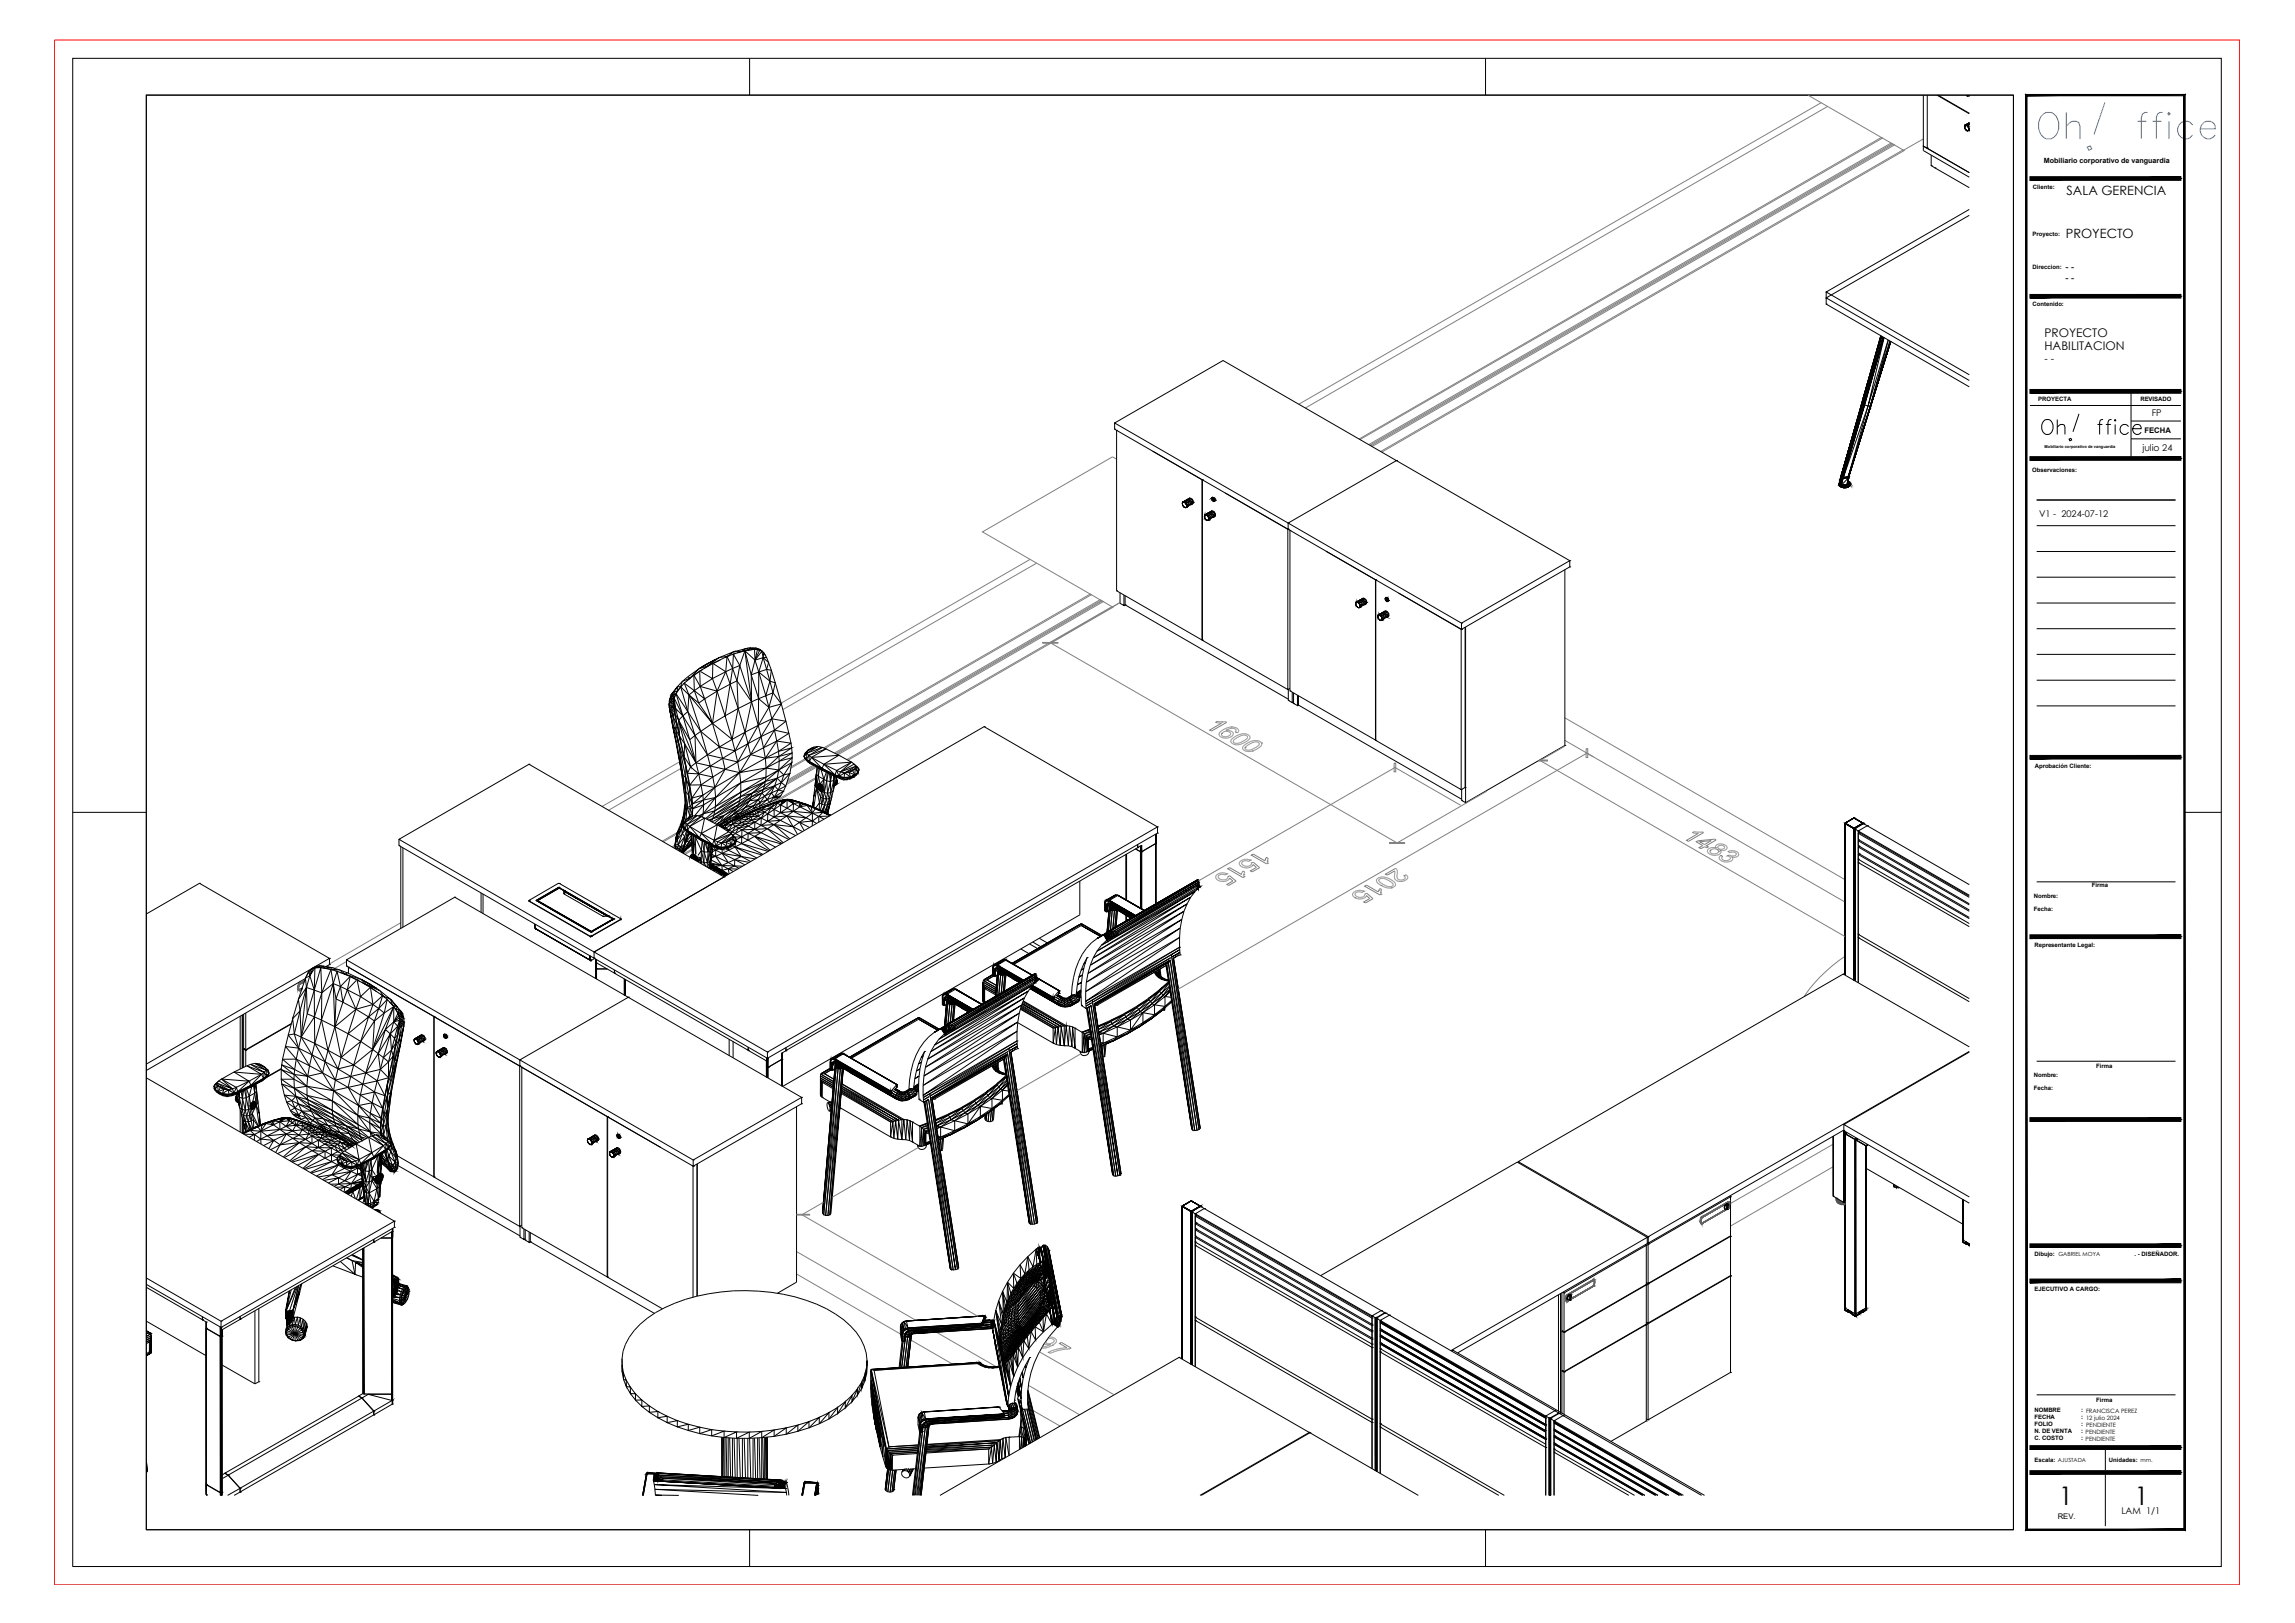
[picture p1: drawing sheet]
<svg xmlns="http://www.w3.org/2000/svg" width="594mm" height="420mm" viewBox="0 0 594 420" stroke-linecap="round" stroke-linejoin="round" font-family="sans-serif">
<defs><g id="words">
<text font-size="11" fill="#007fff" x="526.3" y="37">Oh ffice</text>
<text font-size="7.5" x="527.4" y="113.6">Oh ffice</text>
<g font-size="6.6">
<text x="533" y="389.6">1</text>
<text x="552.6" y="389.6">1</text>
</g>
<g font-size="3.3">
<text x="535" y="50.6">SALA GERENCIA</text>
<text x="534.7" y="61.6">PROYECTO</text>
</g>
<g font-size="3.1">
<text x="529.2" y="87.2">PROYECTO</text>
<text x="529.2" y="90.5">HABILITACION</text>
</g>
<text font-size="2.7" x="529.2" y="93.8">- -</text>
<g font-size="2.4">
<text x="534.7" y="70">- -</text>
<text x="534.7" y="72.8">- -</text>
<text x="557" y="107.7">FP</text>
<text x="554.6" y="116.7">julio 24</text>
<text x="527.8" y="133.9">V1 - 2024-07-12</text>
<text x="549.1" y="392">LAM 1/1</text>
</g>
<g font-size="2">
<text x="555.1" y="112">FECHA</text>
<text x="532.7" y="393.3">REV.</text>
</g>
<text font-size="1.9" x="529" y="42.3">Mobiliario corporativo de vanguardia</text>
<g font-size="1.5">
<text x="526.2" y="49.1">Cliente:</text>
<text x="526.1" y="61">Proyecto:</text>
<text x="526.1" y="69.8">Direccion:</text>
<text x="526.1" y="79.3">Contenido:</text>
<text x="527.6" y="103.9">PROYECTA</text>
<text x="554" y="103.9">REVISADO</text>
<text x="526.1" y="122.2">Observaciones:</text>
<text x="526.7" y="198.7">Aprobación Cliente:</text>
<text x="526.4" y="232.5">Nombre:</text>
<text x="541.5" y="229.6">Firma</text>
<text x="526.4" y="235.9">Fecha:</text>
<text x="526.6" y="245.2">Representante Legal:</text>
<text x="526.4" y="278.9">Nombre:</text>
<text x="542.6" y="276.5">Firma</text>
<text x="526.4" y="282.1">Fecha:</text>
<text x="526.6" y="325.1">Dibujo: GABRIEL MOYA</text>
<text x="552.6" y="325.3">. - DISEÑADOR.</text>
<text x="526.6" y="334.3">EJECUTIVO A CARGO:</text>
<text x="526.6" y="365.4">NOMBRE</text>
<text x="538.8" y="365.4">: FRANCISCA PEREZ</text>
<text x="542.6" y="362.9">Firma</text>
<text x="526.6" y="367.3">FECHA</text>
<text x="526.6" y="369.2">FOLIO</text>
<text x="526.6" y="371">N. DE VENTA</text>
<text x="538.8" y="367.3">: 12 julio 2024</text>
<text x="538.8" y="369.2">: PENDIENTE</text>
<text x="538.8" y="371">: PENDIENTE</text>
<text x="526.7" y="372.9">C. COSTO</text>
<text x="538.8" y="372.9">: PENDIENTE</text>
<text x="526.6" y="378.4">Escala: AJUSTADA</text>
<text x="545.9" y="378.4">Unidades: mm.</text>
</g>
<text font-size="1" x="529.2" y="116">Mobiliario corporativo de vanguardia</text>
</g></defs>
<path d="M14.1 10.4h565.6v399.9h-565.6z" fill="none" stroke="#f00" stroke-width=".26"/>
<path d="M37.9 24.6h483.3v371.4h-483.3z" fill="none" stroke="#000" stroke-width=".26"/>
<g fill="none" stroke="#000" stroke-width=".26">
<path d="M18.8 15.1h556.2v390.4h-556.2zM194 15.1v9.5M384.5 15.1v9.5M37.9 24.6h483.3v371.4h-483.3zM564.5 46.2h.1M564.5 76.7h.1M525.5 105h39M551.6 101.5v17.1M551.6 113.6h12.9M551.6 109h12.9M564.5 118.7h.1M564.5 101.3h.1"/>
<path d="M527.2 129.4h35.9M527.2 136.1h35.9M527.2 142.8h35.9M527.2 149.4h35.9M527.2 156.1h35.9M527.2 162.8h35.9M527.2 169.4h35.9M527.2 176.1h35.9M527.2 182.7h35.9M564.5 196h.1M18.8 210.3h19.1M565.5 210.3h9.5"/>
<path d="M527.2 228.3h35.9M564.5 242.5h.1M527.2 274.7h35.9M564.5 289.8h.1M564.5 331.6h.1M564.5 322.5h.1M527.2 361.1h35.9M545 374.9v5.8M564.5 374.7h.1M194 396v9.5M384.5 396v9.5M545 381.7v13.4"/>
<path d="M564.5 381.2h.1"/>
</g>
<g fill="#000" stroke="#000" stroke-width=".26">
<path d="M524.4 24.5l.3 .3 40.9-.3zM524.7 24.8l40.9-.3-.3 .3zM565.6 24.5l-.3 .3 .3 371.4zM565.3 24.8l.3 371.4-.3-.4zM524.4 396.2h41.2l-.3-.4zM524.4 396.2l.3-.4h40.6zM524.4 24.5v371.7l.3-.4zM524.4 24.5l.3 .3v371z"/>
<path d="M525.5 45.7v1l39-1zM525.5 46.7l39-1v1z"/>
<path d="M525.5 76.2v1l39-1zM525.5 77.2l39-1v1z"/>
<path d="M525.5 118.2v1l39-1zM525.5 119.2l39-1v1z"/>
<path d="M525.5 100.8v1l39-1zM525.5 101.8l39-1v1z"/>
<path d="M525.5 195.6v.9l39-.9zM525.5 196.5l39-.9v.9z"/>
<path d="M525.5 242v1l39-1zM525.5 243l39-1v1z"/>
<path d="M525.5 289.3v1l39-1zM525.5 290.3l39-1v1z"/>
<path d="M525.5 331.1v1l39-1zM525.5 332.1l39-1v1z"/>
<path d="M525.5 322v.9l39-.9zM525.5 322.9l39-.9v.9z"/>
<path d="M525.5 374.3v.9l39-.9zM525.5 375.2l39-.9v.9z"/>
<path d="M525.5 380.7v1l39-1zM525.5 381.7l39-1v1z"/>
</g>
<!-- layer: 0 -->
<g fill="none" stroke="#808080" stroke-width=".26">
<path d="M468.1 24.7l24.6 14.2 5.2-2.9M471.5 26.6l-135.3 78M473.1 27.5l-135.2 78.1M289 118.9l-1-.6-33.7 19.4 33.7 19.4 1.9-1.1-18.2 10.5M351.8 113.7l135.2-78.1 .3 .2-135.2 78M354.3 115.1l135.2-78.1 .3 .2-135.2 78.1M354.9 115.4l135.2-78 .3 .1-135.2 78.1M357.4 116.9l135.2-78.1 .3 .2-135.2 78M266.6 144.8l-64.4 37.2M268.3 145.8l-65.7 37.9M269.9 166.3h3.9v.2h-3.9zM271.9 166.4l89.7 51.8"/>
<path d="M175.9 197.2l-20 11.6M176.2 199l-18.6 10.7M208.4 196.4l-3.6 2.1M208.6 196.6l-3.9 2.3M210.5 198.1l-6.6 3.8M210.8 198.3l-7 4M211.1 198.4l-7.4 4.3M211.4 198.6l-7.9 4.5M213.2 193.6l69-39.8 .3 .2-68.9 39.7M216 194.9l68.8-39.6 .3 .1-68.8 39.7M216.6 195.2l68.7-39.6 .3 .1-68.7 39.7M219.2 196.6l68.7-39.6 .2 .2-68.6 39.6"/>
<path d="M314.6 187l.5-.3 2.1 .1 .3 .2-3.9 2.3-.5-.3 3.1-1.8zM315.9 189.4l1.8-1 1.5-.2a1.47 1.47 0 0 1 1.5 1.1l-.4 .4-.5-.2a.63 .63 0 0 0-.1-.8 .63 .63 0 0 0-.7-.2l-1.7 .6 1.2 .1a.83 .83 0 0 1 .7 .9 .83 .83 0 0 1-.8 .8l-1.5 .2-.8-.3-.6-.7zM316.3 186.9h.1M316.3 189.9h.1M316.3 190.4h.1M316.4 189.7l.8-.4a1.3 1.3 0 0 1 1.4 .6 1.58 1.58 0 0 1-2.1 .7 .48 .48 0 0 1-.1-.9zM318.5 189.8h.1M318.5 190.1h.1M318.6 191.7h.1M318.7 188.2h.1M319.1 192.5v.1M319.2 190.2v.1"/>
<path d="M319.3 190l-.1 .1M319.4 191.5l1-.6a1.91 1.91 0 0 1 2.5-.2 3.6 3.6 0 0 1-2.5 1.7l-1.1-.2-.1-.3zM319.4 192.3h.1M319.9 189.3h.1M320.1 188.5h.1M321.7 193.8h.1M322.1 194.3h.1M322.3 193.5h.1M322.4 193.3l1.3-.8 1.1-.4a.86 .86 0 0 1 1.2 .6l-.8 .7-1.4 .7a1.24 1.24 0 0 1-1.5-.3zM322.5 194h.1M322.7 190.4v.1M322.9 191.1h.1"/>
<path d="M323.5 190.7l-.2-.4-.8-.3h-1.3l-1.9 .9-.7 .8M323.5 190.7h.1M323.6 190.7a2.88 2.88 0 0 1-2 1.8l-1.7 .3a1.13 1.13 0 0 1-1.3-1.1M323.6 191h-.1M324.2 194.4h.1M325.7 192.2h.1M326.6 192.3a3.1 3.1 0 0 0-4 .3h-.1a.93 .93 0 0 0-.7 .7 .93 .93 0 0 0 .3 .9l1.2 .4 .9-.2M326.6 192.3v.4l-.4 .7-2 1M326.6 192.3h.1M326.6 192.8v.1M360.9 197.6h.4v2.2h-.4zM360.9 198.6l17.2 9.9"/>
<path d="M361.1 198.7l-50.9 29.3M398.5 196.8h2.1v.2h-2.5M398.6 196.9l78.9 45.5M405 193.2l-6.6 3.8M405.1 185.8l72.4 41.9M405.1 191.7l72.4 41.8M410.6 193.8h.4v2.3h-.4zM410.8 195l-105.8 61.1M174.7 218.8l-.7 .4M174.7 219.1l-.5 .3M174.8 219.4l-.3 .1M175.2 215.9l-3.5 2"/>
<path d="M175.3 215.5l-3.9 2.2M179.1 219.8l-2.1 1.2M211.2 201.6l-10.7 6.2M211.2 201.3l-12.1 7M359.7 218.1h3.9v.2h-3.9zM384.8 204.8l-23.4 13.5M438.1 215.5l.5-.2 2.1 .1 .3 .1-4 2.3-.4-.3 3-1.7zM439.1 217.9l.4-.2 4.4-.5 .3 .3-2.5 1.4 .5 .3-.4 .3-.5-.3-1 .5-.5-.3 1-.5zM439.8 219.4h.1M440 217.9l3-.3-1.8 1zM444.2 219.5h.1M444.2 219.5h-1.4l-.8 .6"/>
<path d="M444.5 219.9h.1M444.5 219.9l-1-.2-.8 .5M444.5 219.9l.3 .3M444.7 219.1a1.13 1.13 0 0 1 1.7 .3l-.2 .3-.8 .2-.7-.3zM444.9 219h.1M446.2 219h.1M447 219.2l-.7-.6-1.2-.1a.73 .73 0 0 0-.8 .2 .73 .73 0 0 0-.1 .8M447 219.2l.1 .1M447.1 219.3l-.1 .4-.3 .3-.5 .2-.9-.1 .2 .4-.1 .4-.4 .3-.9 .2-1.6-.3-.3-.3-.2-.7M103.7 238.9l-18.4 10.6M179.1 220.1l-1.8 1.1M314.7 226.7l.4-.4a2.57 2.57 0 0 1 2.5-.1l-.5 .3-1.1-.1-.6 .3-.1 .3a.82 .82 0 0 0 1 .8l1.1-.1 .4-.4v-.4l.5-.2 1.7 1.4-2 1.1-.4-.2 1.5-.9-.8-.8-.7 .7-1.3 .2-1.2-.4-.4-.6z"/>
<path d="M314.7 227.3l.1 .1M315.8 227.5v.1M317.5 227.6h-.1M317.6 226.2h.1M317.8 224.9h.1M320.9 223.2h.1M321.5 223.3h-.1M321.5 225.8h.1M321.7 225.6h-.1M322 226.4l.2-.7-.4-.2-.4 .9-3.1-1.8-.5 .3 4 2.3 .3-.2M322 226.4l.1 .6M322 226.4h.1"/>
<path d="M322.1 227h.1M322.1 226h.1M323.7 222.7l-.7-.3a2.25 2.25 0 0 0-2.2 .9 1.33 1.33 0 0 0 1.6 1.3l1.3-.1 .7-.7 .8 .8-1.5 .9 .4 .2 2-1.1-1.7-1.4-.5 .2-.2 .6-1.2 .3a1.09 1.09 0 0 1-1.1-1M323.7 222.7h.1M323.7 222.7l-.5 .3a1.38 1.38 0 0 0-1.7 .3M323.9 221.4h.1M328.1 222.9l.2-.7-.4-.2-.4 .9-3.1-1.8-.5 .3 4 2.2 .3-.1M328.1 222.9l.1 .6M328.1 222.9h.1M328.2 223.5h.1M350.3 231.2l-.1 .1M350.3 232h.1"/>
<path d="M350.8 232.4h.1M351.2 232.1h.1M353 230.7l-1.1-.2a1.62 1.62 0 0 0-1.8 1.2l.7 .7M353 230.7l-.4 .3-1-.1a.69 .69 0 0 0-.8 .6 .69 .69 0 0 0 .7 .7l.8 .1 .6-.2 .4-.6 .5-.2 1.6 1.3-1.9 1.2-.5-.3 1.6-.9-.9-.8a1.48 1.48 0 0 1-1.5 .9l-1.4-.3M353 230.7h.1M353.3 229.4h.1M356.3 228.1v.1M356.4 227.7h-.1M356.7 227.3h.1M356.9 230.4h.1M357.1 230.2l-.1 .1M357.4 231l.3-.7-.5-.3-.4 .9-3.1-1.8-.4 .3 3.9 2.3 .3-.2"/>
<path d="M357.4 231l.1 .5M357.4 231h.1M357.4 231.3h.1M357.4 230.7v.1M357.5 229.2l-.4-.2a.94 .94 0 0 1-.8-1.1 .94 .94 0 0 1 1-.8h1.2l1.1 .3 1.2 .8 .5 .6a1.17 1.17 0 0 1-1.2 1.1M357.5 231.5h.1M357.5 229.2h.1M357.5 229.2l1.4 .6 1.2 .1M358.6 226.3l2.6-1.5a1.98 1.98 0 0 1 .4 2.2l.5 .7 .9 .1 .7-.4 .1-.3-.4-.4 .6-.2a.81 .81 0 0 1 .4 .9 .81 .81 0 0 1-.8 .6l-1.4 .2a1.64 1.64 0 0 1-1.1-2.4l-.1-.3-1.9 1.1zM360.1 229.9h.1M360.4 228.5l-1.6-.9-1.3-.2a.54 .54 0 0 0-.6 .4 .54 .54 0 0 0 .4 .7l1.3 .7a1.63 1.63 0 0 0 2.1-.1M360.4 228.5v.1"/>
<path d="M360.4 228.6l.2 .3M360.6 228.9h.1M360.6 228.9l.1 .1M360.7 229v.1M361 228.5h.1M361 227.4v.1M361.1 228.5v.1M361.1 227.6h.1M361.5 228h.1M442 220.5h.1M442 220.1h.1M442 220.6h.1"/>
<path d="M442.7 220.2l-.1 .3 .3 .3 .6 .3 1-.2 .3-.3 .1-.4M442.7 220.2h.1M444.8 220.2h.1M444.9 220.4h.1M445.1 221.9l-.1 .2a1.56 1.56 0 0 0 1.6 1.1h.6a1.04 1.04 0 0 0 1.3-1.2l-.2-.1 1.3-.1a.78 .78 0 0 0 .4-.9 .78 .78 0 0 0-.8-.6l-1.1-.1-.7 .2 .3 .4 1-.2a.53 .53 0 0 1 .7 .4 .53 .53 0 0 1-.6 .6l-1.1-.3-.5 .3 .5 .2a.61 .61 0 0 1 0 .7 .61 .61 0 0 1-.5 .2h-1.1l-.4-.6M445.1 221.8v.1M445.1 222.4h.1M445.4 221.5h.1M445.4 221.5l-.3 .3M445.4 221.5l.6 .2-.3 .3M445.5 220.4h.1M445.7 222v.1"/>
<path d="M445.7 222.4h.1M449.1 221.5h.1M449.4 221.2v.1M89.7 248.9l-3.1 1.8M477.5 247.6a37.5 37.5 0 0 0-10.5 10.4M279.8 272.8l-16.5 9.5M237.7 297.1l-22.2 12.8M474.5 296.2l-26.5 15.4M206.2 314.4h3.4v.2h-3.4M207.6 314.5l45.5 26.3M213.1 311.3l-5.7 3.3M474.5 302l-26.5 15.4"/>
<path d="M206.2 324l30.9 17.8M206.2 329.8l26.9 15.5M235.8 346.9l10.8 6.3M242.4 344.9l15.4 8.9M254.9 341.8h.1M266.2 358.6l13.3 7.7M269.1 350l19.3 11.1M270.3 347.9l1.4 .2M270.6 347.5h.1M270.9 348.5h.1M271.2 346.6l1-.1 .7 .4M271.4 350.1l2.1-.8 2.7-.4-1.9-1.1 .4-.3 2.6 1.5-.4 .2-3.2 .5-1.8 .6z"/>
<path d="M271.6 346.1h.4a1.13 1.13 0 0 1 1.3 1.4l-.9 .8M271.6 348.2l-1.1 .4h-.7M271.7 348.1h.1M271.7 348.1l-.1 .1M272.4 348.3l-1.4 .6-1.4 .1M272.4 348.3h.1M272.7 349.5h.1M272.9 346.9v.3a1.64 1.64 0 0 1-2.3 .3M272.9 346.9h.1M274.3 347.8h.1M267.4 365.2l7 4"/>
</g>
<g fill="none" stroke="#000" stroke-width=".26">
<path d="M497.9 24.7v13.1l1 .6v-13.7M497.9 37.8h.1M498.9 38.4h.1M498.9 38.4l10.9 6.3-11.9-6.9v1.2l11.9 6.9M501.5 24.7l8.3 4.7M501.7 24.7l8.1 4.6M508.5 32.7v.1M508.5 33l.1 .3M508.5 32.9h.1M508.5 32.6l.1-.1-.1 .3M508.5 32.7l.1-.2-.1 .2M508.5 32.8h.1"/>
<path d="M508.5 32.9l.1 .4M508.5 32.6v.4M508.6 32.6l-.1 .2M508.6 32.5l-.1 .2M508.6 32.5l.1-.1-.1 .1M508.6 33.1v.2M508.6 32.5l-.1 .1M508.6 32.5v.1M508.6 33.3l.2 .3-.1-.3M508.6 33.3h.1M508.7 32.5v.8M508.7 32.5h-.1"/>
<path d="M508.7 33.3l.2 .3M508.7 32.4l.5-.3-.3 .3M508.7 32.4h.1M508.7 32.4l-.1 .1M508.7 32.4h.2M508.7 32.4h.2h-.2M508.8 33.6l.3 .2-.2-.2M508.8 33.6l.3 .2zM508.8 33.6h.1M508.9 32.4l.5-.3-.3 .3zM508.9 32.4h.1M508.9 32.4l-.2 .1"/>
<path d="M508.9 33.6l.2 .2M508.9 32.4l.2 .1M508.9 32.4h.2M509 24.7h.1M509.1 32.5l.2 .1-.2-.1M509.1 33.8l.2 .1zM509.1 32.5l.4 .4-.2-.2M509.1 32.5l.2 .1M509.1 33.8h.1M509.1 32.5h.1M509.1 24.7l.2 .1zM509.1 24.7l.3 .1"/>
<path d="M509.1 24.7h.1M509.1 33.8l.2 .1M509.1 32.4l.6-.1-.4 .3M509.1 32.4h-.2l.2 .1M509.1 32.4h.1M509.1 32.4l.2 .2M509.2 32.1l.6-.2-.4 .2M509.2 32.1l-.5 .3M509.2 32.1h.2M509.3 33.9h.1M509.3 33.9h.2h-.2M509.3 24.8h.1"/>
<path d="M509.3 24.8h.2h-.2M509.3 33.9h.2M509.3 24.8h.2M509.3 32.7l-.2-.2 .2 .2M509.3 32.6l-.2-.1 .2 .2M509.3 32.7l.2 .2M509.3 32.6l.2 .3-.2-.3M509.3 32.6l.2 .3M509.3 32.7l.3 .3M509.4 32.1l.3 .2M509.5 33.9h.1M509.5 32.9l.1 .3v-.2"/>
<path d="M509.5 24.8h-.1M509.5 24.8l.1-.1zM509.5 31.9l-.4 .3 .5-.3-.4 .2M509.5 24.8h.1M509.5 32.9h.3M509.6 33l-.3-.3 .3 .3M509.6 33.8l-.2 .1M509.6 33.8h.1M509.6 33v.3v-.1M509.6 24.7l-.1 .1M509.6 33.7v.1M509.6 33.8v-.2v.2"/>
<path d="M509.6 33.2v.5M509.6 24.7h.1M509.6 33.8l-.1 .1M509.6 33.2l.1 .1-.1-.3v.3M509.6 33.3v.3zM509.6 33.2v.6M509.6 33.3l.1 .2M509.6 31.9h.2M509.7 33.5h.1M509.7 32.3l.1 .1M509.7 32.3h.1M509.7 31.8l-.2 .1"/>
<path d="M509.7 24.7l-.2 .1M509.8 33.6l-.3 .3M509.8 33.7h.1M509.8 32.5l-.5 .1M509.8 32.6l-.3 .3M509.8 32.1h-.4M509.8 32.2l-.1 .1M509.8 33.1l-.2 .1M509.8 33.4l-.1 .1M499.9 40.2v2.7l9.9 5.7M499.9 42.9h.1M500.9 43.5h.1"/>
<path d="M509.8 55.7l-37.1 21.4 37.1 21.4M509.8 54.2l-37.1 21.4 37.1 21.4M472.7 77.1v1.6l37.1 21.4M472.7 77.1h.1M472.7 78.7h.1M472.7 75.6h.1M472.7 77.2h.1M472.7 75.6v1.6M316.6 93.3h.1M483.4 99.2l-1.3 5.1zM484.2 99.1l-3.9 13.1M484.2 99.1l-3.8 13.1 3.8-13.1-1.5 5.7"/>
<path d="M484.2 99.1l3.5-11.7-5 17.4M485.3 94.8l2.2-7.6-5.2 17.5M486.1 89.6l-4 14.1M486.1 89.6l-4 14.7 2.6-9.9-2.6 9.3M486.9 86.9l-4.8 16.8zM486.9 86.9l-.8 2.7M486.9 86.9l-4.8 17.4M487.1 87l-4.8 17.7M487.5 87.2l-2.2 7.6M487.5 87.2l-1.5 5.2M487.5 87.2l-.9 2.9M487.5 87.3l-3.4 11.7z"/>
<path d="M487.5 87.3l-3.3 11.8 3.4-11.8M487.7 87.4l-4.1 17.7 5.2-17.1-4.6 17.1 5-16.8M488 93l1.4-4.6-2.8 9.1M489.3 88.3l-5.1 16.8M489.4 88.3l-10.8 35zM288.5 111.1v-1.6l44.9 25.9M288.5 111.1l44.9 25.9v-1.6M288.5 109.5l28.1-16.2 44.9 25.9-28.1 16.2M288.5 109.5h.1M288.5 111.1h.1M289 111.4h.1M289 111.4v41.5"/>
<path d="M298.4 116.8l12.7 7.4M361.5 119.2h.1M361.5 119.2l44.8 25.9v1.7l-28 16.1M479.4 113.5l-2.7 9.7zM480.3 112.2l-3.3 11.4zM480.3 112.2l-3.3 11.3 5.3-18.8-3.4 12.3 .7-2.4M480.3 112.2l.7-2.4-1.4 4.8M480.3 112.2l3.9-13.1-3.8 13.1M480.3 112.2h.1M480.4 112.2l-3.4 11.4zM480.4 112.2h.1M480.4 112.2l-3.3 11.4"/>
<path d="M480.4 112.2l2.3-7.4-5.5 18.8M480.7 108.7l-4 14.5zM481.4 106.4l-4.7 16.5M482 104l-5.3 19.2zM482 104l.1 .3M482.1 103.7l-5.4 19.3M482.1 103.7l-5.4 19.2M482.1 104.3l-5.3 19.2 5.5-18.8-5.3 18.8M482.1 104.3l5-17.3-9.5 34.4M482.3 104.7l3-9.9-5 17.4M482.3 104.7l1.6-5-1.4 5M482.3 104.7h.2"/>
<path d="M482.5 104.7l-2.9 9.9M482.7 104.8l.9 .3-6.4 18.5M482.7 101.6l-.7 2.4zM484.1 105.6h.1M484.1 105.6l-5.5 17.5M484.1 105.6l5.3-17.2-10.8 34.7M484.2 105.1l-5.7 18.2M484.2 105.1l5.2-16.8-5.2 16.9M484.2 105.2l-5.6 18.1M485.7 100.2l3.7-11.8-5.3 17.2M306.1 130.4l.2 .7-.2-.4 .5 .6M306.1 130.1v.6z"/>
<path d="M306.1 130.1v.3M306.1 130v.4v-.3M306.3 129.9l.3 .1-.5 .1M306.3 129.9l-.2 .2M306.3 129.9l-.2 .1M306.3 129.9l.3 .1M306.3 129.9l.3 .1-.2-.1M306.3 129.9h.1M306.4 129.9l1.6-1 .6 .4-2 .7M306.6 131.3h.1M306.6 130l.3 .3M306.6 131.3h.5z"/>
<path d="M306.6 130l.3 .2-.3-.2M306.6 130h.1M306.6 130l.3 .2M306.6 131.3l.3 .1M306.9 130.3l.2 .3M306.9 131.4l.2-.1-.2 .1M306.9 130.2l.3 .4-.3-.4M306.9 130.2h.1M306.9 131.4h.1M306.9 130.2l1.7-.9 .2 .4zM307.1 131.3l-.2 .1 .2-.1M307.1 131.3h.1"/>
<path d="M307.1 131.3l.1-.3v.3l-.3 .1M307.1 130.6v.7v-.7l.1 .4M307.1 130.6l.1 .4v-.4M307.1 130.6h.1M307.2 131.3l.3-.2-.6 .3M307.2 131h.1M307.2 131v.3M307.2 131l.5-.1-.5 .4M307.2 131l-.1 .3M307.6 131.1l-.4 .2M307.8 130.8l-.3 .3M307.8 129.1l-1.7 .9"/>
<path d="M308 130.6l.2 .1-.2-.1M308 128.9l-1.9 1.1 1.7-.9M308 128.9l-1.9 1.1 .3-.1M308 128.9l-1.6 1 1.9-.9-1.7 1M308 128.9l-.2 .2M308.1 130.5l-.3 .3M308.1 130.5l.2 .2-.4-.1-.7 .4 .6-.2M308.1 130.5l-.9 .5M308.2 130.5l.2 .1-.2-.1M308.2 130.5h.2M308.2 130.5l.7-.5-.6 .5M308.2 130.5h-.1"/>
<path d="M308.3 130.5h.1h-.1M308.3 130.7l.5-.4zM308.3 130.5h.1M308.4 130.5l.5-.5-.1 .3zM308.4 130.5v.1M308.8 129.7l-.7 .8-.9 .1M308.8 129.7l.1 .3-.8 .5M308.8 129.7l-1.6 .9M308.9 130h.1M311.1 124.2v41.5l-22.1-12.8M311.1 124.2h.1M311.3 124.2h.1"/>
<path d="M311.3 124.2v41.6M311.8 133.7l.5 .9M311.8 133.7h.1M311.9 133.4v.6zM311.9 133.4l-.1 .2M311.9 133.4l.2-.1-.2 .1M311.9 133.3l-.1 .4M312.1 133.3l-.2 .1M312.1 133.2l-.2 .1M312.1 133.2h.1M312.1 133.3h.2h-.2M312.1 133.3h.2"/>
<path d="M312.1 133.2l1.7-1 .6 .4-2 .7M312.1 133.2l.3 .1M312.3 134.6l.3 .1-.2-.1M312.3 133.3l.3 .3M312.3 134.6l.3 .1M312.4 133.3l-.3-.1 .3 .1M312.4 133.3l.3 .2M312.4 134.6l.2 .1M312.6 133.6l.2 .3M312.7 133.5h.1M312.7 134.7h.1M312.7 133.5l.2 .4"/>
<path d="M312.7 134.7l.2-.1-.2 .1M312.7 133.5l1.7-.9 .2 .4zM312.8 134.6l-.2 .1 .2-.1M312.8 134.6l-.1 .1M312.8 133.9v.7l.1-.3M312.8 133.9l.1 .7M312.8 134.6l-.2 .1M312.9 133.9h.1M312.9 134.6h.1M312.9 133.9v.4M312.9 134.6l.3-.2-.5 .3M312.9 134.3l-.1-.4v.7"/>
<path d="M312.9 134.3v.3l.1-.3M313 134.3l.4-.1-.5 .4M313 134.3l-.1 .3M313.3 134.4l-.4 .2M313.5 134.1l-.3 .3M313.7 133.9l-.7 .4 .5-.2M313.7 128.8v.6M313.7 133.9l.2 .1-.2-.1M313.7 129.4l.4 .4h.3M313.7 129.1l.1 .3M313.8 128.8l.1-.1-.2 .1M313.8 128.9l-.1 .2z"/>
<path d="M313.8 128.9v.5l-.1-.3M313.8 129.4l.4 .3M313.8 128.9l.1-.1zM313.8 132.2l-1.9 1.1M313.8 132.2l-1.9 1.1 .2-.1M313.8 132.2l-1.7 1 2-.9-1.7 1M313.8 128.9l-.1 .2M313.8 133.8l-.3 .3M313.8 133.8l.3 .2-.5-.1M313.8 133.8l-.8 .5M313.9 128.8h-.1M313.9 128.8l-.1 .1"/>
<path d="M313.9 128.8l.2 .1M313.9 128.8l.2 .1zM313.9 128.8l.4 .3zM313.9 133.8l.2 .1-.2-.1M313.9 128.8h-.2M313.9 128.8h.2M313.9 128.7l-.1 .1M313.9 128.7l.2 .1zM313.9 133.8l.7-.5-.5 .5M313.9 128.7v.1M313.9 133.8h-.1M313.9 133.8h.2"/>
<path d="M314 129.3h.1M314 129.1h.1M314 129.4h.1M314 129.3v.1M314 129.5h.1M314 133.8h.1M314.1 129.1v.2M314.1 129.5h.1M314.1 129.4v.1M314.1 129.3v.1M314.1 129.3l-.1 .1M314.1 129.1h.1"/>
<path d="M314.1 129.1h-.1M314.1 129.7h.1M314.1 128.9l.1 .2M314.1 129.7l.1 .1M314.1 129.3h.1M314.1 129.4h.1M314.1 129.6h.1M314.1 133.8h.1M314.1 134l.5-.4zM314.1 128.9l.2 .2M314.1 129.7l.2 .1M314.1 129.3h-.1"/>
<path d="M314.1 129.5h-.1M314.1 129.5v.1M314.1 128.8l.2 .2M314.1 128.8l.4 .4v.5l-.1-.4M314.1 133.8l.5-.5v.3zM314.1 133.8v.1M314.2 129.8l.2-.1-.2 .1M314.2 129.1l.2 .2M314.2 129.8h.1M314.3 129.1h.1M314.3 129l.1 .3M314.4 129.3v.4z"/>
<path d="M314.4 129.3v.4M314.4 129.3l-.2 .4M314.4 129.7h.1M314.4 129.3l-.1-.2 .1 .2M314.4 129.3v.2M314.4 129.5h.1M314.4 129.7l-.1 .1M314.4 129.3v.5M314.4 129.8h.1M314.4 129.5v.2v-.2M314.4 129.5v.2M314.5 129.6h.1"/>
<path d="M314.6 129.5h.1M314.6 133l-.8 .8-.9 .1M314.6 133v.3l-.8 .5M314.6 133l-1.7 .9M317.1 127.6l16.3 9.4v41.5l-22.1-12.7M333.4 137h.1M333.4 135.4h.1M333.4 135.4l44.9 25.9v1.6l-44.9-25.9M333.9 137.3h.1M333.9 137.3v41.5M476 125.3l.1 .3zM476 125.3l.1 .3"/>
<path d="M476.1 125.3l.1-.3-.2 .3M476.1 125.3v.2l-.1-.2M476.1 125.3v.3M476.1 125.3h.1M476.1 125.6l.2 .3M476.1 125.6l.3 .2zM476.1 125.6l.2 .3-.2-.2M476.1 125.7l.2 .2M476.1 125.6v.1M476.1 125.5l.3 .3M476.2 125.5l.3 .3zM476.2 124.9v.4z"/>
<path d="M476.2 124.9h.1M476.2 125.1l-.1 .2M476.2 125.2v.1M476.2 125.3l.2 .2zM476.2 125.3l.2 .2-.2-.2M476.2 125.2l-.1 .1M476.2 124.6v.3M476.3 125.9l.4 .2-.4-.2M476.3 125.9l.4 .2M476.3 125.8l.4 .3zM476.3 125.9l.4 .2-.3-.2M476.3 125.4l-.1 .1h.2"/>
<path d="M476.3 125.9h.1M476.4 125.9l.3 .2-.3-.1M476.4 126l.3 .1M476.4 125.9v.1M476.4 125.8l.3 .2M476.4 124.1l.3-1.1-.5 1.9 .2-.8-.2 1.1v-.3M476.4 124.1l-.2 1.1 .4-.7-.2 1-.2-.3M476.4 124.1l.4-.6-.6 1.7M476.4 123.8l-.2 .8zM476.4 123.8l.3-.9-.3 .9M476.5 125.5h.1M476.4 125.5l.1 .1"/>
<path d="M476.4 125.5h.1M476.5 125.8l.5 .2zM476.5 125.6h.1M476.5 125.6v.2l.3-.2M476.5 125.5l.3-.8-.1 .9M476.5 125.5v.1M476.6 125.6h.1M476.5 125.6h.2zM476.6 125.5h.1M476.6 124.5l-.2 1M476.7 123.2l5.4-18.9-5.3 19.2M476.7 123l-.3 1.1 .3-.9"/>
<path d="M476.7 124.6l.2-.9-.5 1.8M476.7 125.6h.1M476.7 123l-.5 1.9M476.7 123h.1M476.7 122.9h.1M476.7 123.2h.1M476.7 123.2l.1 .3M476.7 122.9v.1M476.7 124.6l-.3 .9zM476.7 124.6l-.2 .9M476.7 126.1h.1M476.7 126.1l.5 .1-.5-.1"/>
<path d="M476.7 126.1l.5 .1M476.7 126.1h.5zM476.7 126.1l.5 .2-.5-.2M476.7 126l.5 .1M476.8 123.5l.1 .1zM476.8 123.5l.1 .2-.3 .8M476.8 124.7l-.3 .8M476.8 123.5h.1M476.8 123.5l-.4 2M476.9 125.6l.1 .4 .3-.4h-.3M476.9 123.6l.1 .1M476.9 123.7l-.2 .9"/>
<path d="M476.9 123.7h.1M477 123.7l-.4 .8M477 123.7h.1M477 123.5v.2zM477 123.7l-.3 .9M477 123.5h.1M477 126l.5 .1zM477 123.7l.1 .1M477 123.7l.1 .1-.1-.1M477 123.6v.1M477 123.7l-.2 1M477 123.6l3.4-11.4-3.3 11.4"/>
<path d="M477 123.6l.1 .1M477 123.6h.1M477.1 123.7h.1M477.1 123.8h.1M477.1 123.6l.1 .1M477.1 123.8l-.3 .9M477.2 123.7l-.1 .1M477.2 123.6l1.2-.1zM477.2 123.6h.1M477.2 126.3h.1M477.2 126.2h.6h-.6M477.2 126.2h.6"/>
<path d="M477.2 126.1h.6zM477.2 126.3h.6zM477.2 126.2h.1M477.2 126.1h.6M477.3 125.5l.2 .6 .3-.5h-.5l.2-.1M477.5 126.1l.6-.1-.3 .1M477.7 125.5h.5l-.1 .5M477.8 123.6l-.7 .2 1.3-.2-1.2 .1M477.8 126.2h-.6M477.8 126.2l-.6 .1M477.8 126.2l.6-.1-.6 .2M477.8 126.2l.6-.2-.6 .2"/>
<path d="M477.8 126.1l.6-.1-.6 .2M477.9 125.5l-.1 .1 .3 .4M478.1 126l.3-.1-.6 .2M478.1 125.4l.3-1.5-1.7 1.7M478.1 125.4l.2-.8-.1 .8M478.2 125.5h.1M478.1 125.4l-1.4 .2M478.1 125.4l-.7 .1M478.1 125.4h.1M478.2 125.5l.4 .3M478.2 125.4l.1-.8-.1 .8M478.2 125.4h.1"/>
<path d="M478.3 125.2l.1-.1-.2 .4 .4-.2v.5M478.3 125.2l.1-.7-.1 .7M478.3 125.3h.1M478.3 124.6l.1-.7-.3 1.5M478.3 125.4v-.2l-.1 .2M478.3 125.4h.1M478.3 125.2h.1M478.3 124.6h.1M478.3 125.3v.1M478.3 124.8v.2M478.3 124.6l.1-.8-.1 1.5M478.3 124.6v.6"/>
<path d="M478.4 124.5v.2v-.4v.7M478.4 124.4l-.1 .6 .1-.1 .5 .6 .1-.2M478.4 125l-.1 .1M478.4 124.5v-.7v.7M478.4 123.6v.3M478.4 123.6h.1M478.4 123.9l-1.3-.1-.4 1.8M478.4 123.9h.1M478.4 123.9l-.1 .7M478.4 123.5v.1M478.4 123.8v.1M478.4 123.8l-.1 .8"/>
<path d="M478.4 123.5h.1M478.4 123.8h.1M478.4 124.6l.2 .2-.2-.1M478.4 124.6l.6 .7-.6-.5M478.4 126.1l-.6 .2M478.4 125.9v.1M478.4 125.9l.2-.1-.5 .2M478.4 126.1l.5-.3-.5 .3M478.4 126.1l.5-.4zM478.4 126l.5-.3-.5 .3M478.4 124.7l.5 .8-.5-.4M478.4 123.8l-.1 1.4z"/>
<path d="M478.4 123.6v.2M478.4 123.6v.1M478.4 124.6l.2 .1M478.4 124.7h.1M478.4 126v.1M478.4 125.9l-.6 .2M478.5 123.3l5.7-18.2h-.6l-5.1 18.2-1.3 .3M478.5 123.3l-.1 .2v-.1M478.5 123.3l-.1 .2zM478.5 123.5h-.1M478.5 123.4v.1M478.5 123.3v.1"/>
<path d="M478.5 123.6h.1M478.5 123.3h.1M478.5 123.5h.1M478.5 123.3l-.1 .3M478.5 123.3v.2M478.6 124.7l.3 .3M478.6 124.7l.4 .6M478.6 125.8l.3-.2-.5 .3M478.6 123.3l5.6-18.3-5.8 18.8M478.6 123.3h.1M478.6 123.1l5.5-17.5-5.5 17.5M478.7 123.1h-.1"/>
<path d="M478.7 122.8l-.1 .3M478.9 125.6v.1M478.9 125.6l-.3 .2M478.9 125.5l.1-.2-.1 .3M478.9 125.6l-.5 .4M478.9 125.7l.1-.4-.1 .5M478.9 122.1l-.3 1M478.9 125.7l-.5 .3M478.9 125v.7zM479 125.3h.1M479 125.3l-.1 .4M479 125.4l-.1 .4"/>
<path d="M479 125.3v.1M289 152.9h.1M289.9 153.4v2.8l1 .5v-2.7M290.9 156.7h.1M291.2 154.2v2.4l42.3 24.4M291.2 156.6h.1M291.2 156.6l-.3 .1M343.2 142.7l12.9 7.4M350.9 156.3l.6 1M351 156v.6zM351 155.9l-.1 .4zM351 156l.2-.1-.3 .4"/>
<path d="M351.2 155.9l-.2 .1M351.2 155.8l-.2 .1M351.2 155.8h.1M351.2 155.9h.3M351.2 155.8l1.7-1 .6 .4-2 .7M351.2 155.8l.3 .1M351.5 155.9l.3 .3M351.5 157.3h.3M351.5 155.9l-.3-.1 .3 .1M351.8 156.2l.2 .3M351.8 157.3h.1M351.8 156.2l-.3-.3 .3 .3"/>
<path d="M351.8 157.3l.2-.1-.2 .1M351.8 156.2l1.7-1 .2 .4zM352 157.2l-.2 .1M352 156.5v.7l.1-.3M352 156.5v.7M352 156.5l-.2-.3 .2 .3M352 157.2h.1M352 156.5l.1 .4M352 157.2l.4-.2-.6 .3M352.1 156.9l-.1-.4v.7M352.1 156.9l-.1 .3 .1-.3M352.1 156.9h.1"/>
<path d="M352.1 156.9l.5-.1-.6 .4M352.1 156.9l-.1 .3M352.5 157l-.5 .2M352.7 156.7l-.3 .3M352.9 156.5l.2 .1-.2-.1M352.9 154.8l-1.9 1.1M352.9 154.8l-1.9 1.1 .2-.1M352.9 154.8l-1.7 1 2-.9-1.7 1M353 156.4l-.3 .3M353 156.4l.2 .2-.4-.1-.7 .4 .6-.2M353 156.4l-.9 .5M353 156.4l.3 .1-.3-.1"/>
<path d="M353.1 156.4l.7-.5-.6 .5M353.1 156.4h-.1M353.1 156.4h.1M353.2 156.4h.1M353.2 156.6l.5-.4zM353.3 156.4l.5-.5-.1 .3zM353.3 156.4v.1M353.7 155.6l-.7 .8-1 .1M353.7 155.6l.1 .3-.8 .5M353.7 155.6l-1.7 .9M353.8 155.9h.1M356.1 150.1v41.5l-22.2-12.8"/>
<path d="M356.1 150.1h.1M356.1 150.1v41.6M356.6 159.6l.6 1M356.6 159.6h.1M356.7 159.3v.7zM356.7 159.2l-.1 .4zM356.7 159.3l.2-.1-.2 .1M356.7 159.3l-.1 .3M356.9 159.2l-.2 .1M356.9 159.1l-.2 .1M356.9 159.1h.1M356.9 159.2h.3h-.3"/>
<path d="M356.9 159.2h.3M356.9 159.1l1.8-1 .5 .4-2 .7M356.9 159.1l.3 .1M357.2 159.2l.3 .3-.3-.3M357.2 159.2l-.3-.1 .3 .1M357.2 159.2l.3 .3M357.5 159.5l.2 .3M357.5 159.5h.1M357.5 159.5l1.7-1 .3 .4zM357.7 159.8v.7l.1-.3M357.7 159.8v.7M357.7 159.8h.1"/>
<path d="M357.7 159.8l.1 .4M358.6 155l.2 .5-.2-.2 .5 .4M358.6 159.8l.3 .1-.4-.1-.7 .4 .6-.2M358.6 154.8v.3zM358.6 154.8v.5v-.3M358.6 154.8h.2l-.2 .1M358.6 154.8v.2M358.7 159.7l-.3 .3M358.7 158.1l-2 1.1M358.7 158.1l-2 1.1 .2-.1M358.7 158.1l-1.8 1 2.1-.9-1.8 1M358.7 159.7l-.9 .5"/>
<path d="M358.8 154.7l-.2 .1v.5l.4 .4h.3M358.8 154.7h-.1M358.8 154.8h-.2h.3M358.8 154.8h.1l-.3 .1M358.8 154.8h.1M358.8 154.8l.3 .2zM358.8 154.7h.2M358.8 159.7l.2 .1-.2-.1M358.8 154.6v.1M358.8 155.2v.1M358.8 155.2h.1M358.8 155.1h.1"/>
<path d="M358.8 155h.1M358.8 159.7l.7-.5-.6 .5M358.8 159.7h-.1M358.8 159.7h.1M358.9 155.2h.1M358.9 155.4h.1M358.9 155.1h.1M358.9 159.7h.1M358.9 155l.1 .2M358.9 155.3v.1M358.9 155.2v.1M358.9 155.2l-.1 .1"/>
<path d="M358.9 155.1v.1M358.9 155h-.1M358.9 155l-.1 .1M358.9 155.6h.1M358.9 154.8l.2 .2M358.9 155.6l.2 .1M358.9 155h.1M358.9 155.5h.1M358.9 159.9l.6-.4zM358.9 155.2l.1 .1M358.9 155v.1M358.9 155.2h-.1"/>
<path d="M359 155.3h.1M359 155.4l-.1 .1M359 154.7h-.2l.6 .4v.5l-.1-.4M359 154.7l.2 .2M359 155.4h.1M359 155h.1M359 155.3l-.1 .1M359 155.2v.1M359 155.3v.1M359 155.2h.1M359 159.7l.5-.5v.3zM359 159.7v.1"/>
<path d="M359.1 155.7l.1-.1-.1 .1M359.1 155l.1 .2M359.1 155.7h.1M359.1 155h.1M359.1 155.7l.2-.1-.2 .1M359.1 155l.2 .2M359.2 154.9l.1 .3M359.2 155.2v.4zM359.2 155.2l.1 .4M359.2 155.2l-.1 .5M359.2 155.6l-.1 .1M359.2 155.6h.1"/>
<path d="M359.3 155.2l-.2-.2 .2 .2M359.3 155.2v.2M359.3 155.4h.1M359.3 155.6l-.2 .1M359.3 155.2v.5M359.3 155.7h.1M359.3 155.4v.2v-.2M359.3 155.4v.2M359.4 155.5h.1M359.5 158.9l-.8 .8-1 .1M359.5 158.9v.3l-.8 .5M359.5 158.9l-1.8 .9"/>
<path d="M362 153.5l16.2 9.4v41.5l-22.1-12.7M405.1 147.5v45.5M406.3 145.1h.1M406.3 146.8h.1M406.3 145.1l-28 16.2M174.1 179.8h.7l-.2 .7M174.1 179.8l-.1-.3-.4 .6M174.1 179.8l.5 .7M174.4 179.1l-.3 .7M174.4 179.1l.4 .7M174.8 179.8l.1 .1M174.9 179.8h-.1"/>
<path d="M175.4 177.7l-1 1.4-.4 .4zM175.4 177.7l-.1 1.2-.9 .2M175.4 179l-.6 .8M176.1 177.9l-.7 1M176.6 177.4l-.4 .4M176.6 176.4l-.4 1.4-.8-.1M176.6 176.4l-1.2 1.3M177.1 176.9h.1M177.2 176.9l-1 .9 2.1 2.1-.3 4.3M177.2 177l1.1 2.9M177.2 176.9l2.5 1.9-1.4 1.1M177.4 176.7l-.5 .4"/>
<path d="M178 175.2l3-2.1-2.4 2.4M178 175.2l-1.4 1.2M178 175.2l.6 .3M178.3 175.8l.3-.3-.9 .9M178.3 179.9l3.1 9.4M178.6 175.5l-2 .9M178.6 175.5v.1M179.2 175.1l-.6 .4h.1M179.6 174.8l-2.5 2.1M179.6 174.8h.1M179.6 174.9l.1 3.9M179.7 174.9l1.6 2.8-1.6 1.1"/>
<path d="M179.7 178.8l1.2 3.2 1.5-1.1M181 173.1l2.5-1.5zM181.1 173.8l-1.5 1M181.1 174l.2 3.7M181.3 177.7l1.1 3.2-2.7-2.1M181.3 173.8l3.1 1.9-3.1 2M182 173.3l-2.6 1.7M182.9 172.7l.3-.2-1 .6M183.2 172.5l-2.2 .6 4.2-2.4-3.4 1.9M183.2 172.5l2-1.8 .9-.4zM183.2 172.5h.1M184 172.1l-.8 .4 .2-.1"/>
<path d="M184.4 175.7l1.2 3.2-4.3-1.2M184.5 171.8l-3.3 2M184.5 171.7h.1M184.5 171.7l3.7-1.7-.3 3.9M184.5 171.9l-.1 3.8M184.6 171.8l3.3 2.1-3.5 1.8M185.6 178.9l2.1 6.4-3.3 2 5.1 4.1-1.8-6.1M185.6 178.9l-3.2 2M185.6 178.9l-1.2 8.4M186.1 170.3l3.7-1.5-1.4 1.1zM186.5 170.8l-2.3 1.2M187.9 173.9l1.1 3.2-3.4 1.8"/>
<path d="M187.9 173.9l-2.3 5M188.3 169.9h.1l-.8 .4M188.4 169.9h-.1M188.4 169.9h.1M189 169.7l-.6 .2M189 177.1l2.1 6.3-3.4 1.9M189 177.1l-1.3 8.2M189.9 169.4l1.6 2.9-1.9 .7 1.2 3.3-1.8 .8 .6-4.1zM190.2 169.2l-.6 .3M190.8 176.3l3.7 5.4-3.4 1.7M190.8 176.3l.3 7.1M191.5 172.3l1.3-3.8-4.6 1.5 1.4 3-1.7 .9"/>
<path d="M191.5 172.3l-.7 4M191.5 172.3l3 9.4M192 168.7l.1-.1-1.2 .4M192.1 168.6l-2.3 .2 3.2-.9-.9 .8M192.1 168.6h.1M192.8 168.5l-.7 .1M192.8 168.5l2.5-.4 .1 2.8M192.8 168.5l1.7 13.2M193.7 168.3l-.8 .2M194.5 174.7l.9-3.8-2.6-2.4 1.7 6.2v7M194.8 167.7l.8 .1-.5 .3h.2M195 168.1l-1.2 .2-.8-.4 1.1-.1-.2 .5"/>
<path d="M195.1 168.1l-1-.3 .7-.1 .3 .4M195.3 168.1l.8 .1-.7 2.7M195.4 170.9l1 3.1-1.9 .7 1.9 6.2-1.9 .8M195.5 168.1h.4l-.3-.3 .5 .1-.2 .2M195.9 168.1h.1M195.9 168.1l.1 .1M196.1 168.2l.6 .1-1.3 2.6 2.2-.6-1.2 3.7M196.1 167.9l1.3 .8-1.1-.7 .1 .3zM196.2 168.2l.3 .1M196.4 174l-.1 13.8M196.7 168.3l1 .6-.1 1.4M197.3 168.6l.3 .3"/>
<path d="M197.6 170.3l-.4-1.7-1.8 2.3M197.6 170.3l.8 3-2 .7 2.9 2.3-1.1 3.8-1.8-6.1M197.6 170.3l1.4 1.2-.6 1.8M197.6 170.3l.8-.1 2.3 6.6-1.4-.5M197.7 168.9l.7 1.3M197.8 169.1l.1 .3M197.9 169.4h.1M197.9 169.4l.3 .5M198.1 169.7h.1M198.4 173.3l1.3 .2-.4 2.8M198.4 173.3l.9 3M199.3 176.3l.8 3.1-1.9 .7"/>
<path d="M200.1 179.4l-1.1 3.7M200.1 179.4l2.2 2.8M200.1 179.4l.6-2.6 1.6 5.4M311.1 165.7h.1M311.3 165.8h.1M311.3 165.6l-.2 .1M333.4 178.5h.1M333.5 178.5v2.8M333.9 178.8h.1M333.9 178.2l-.5 .3M334.5 179.2v2.7l-1-.6M334.8 179.4v2.7"/>
<path d="M335.9 179.9v2.8l-1.1-.6M357.2 160.6h.3h-.3M357.2 160.6h.1M357.2 160.6h.3M357.5 160.6h-.3h.3M357.5 160.6h.1M357.5 160.6l.2-.1-.2 .1M357.7 160.5l-.2 .1 .2-.1M357.7 160.5l-.2 .1M357.7 160.5h.1M357.7 160.5l.4-.1-.6 .2M357.8 160.2l-.1-.4v.7"/>
<path d="M357.8 160.2l-.1 .3M357.8 160.2l.5-.1-.6 .4M358.2 160.3l-.5 .2M358.4 160l-.3 .4M378.2 162.9h.1M378.3 161.3h.1M378.3 162.9h.1M379.3 162.4v41.5l-1.1 .5M379.4 162.3v45.5l-1-.6M136.9 197.9h.1M173.2 182.4l.1 1zM173.2 182.4v-.3l.1 1.2"/>
<path d="M173.3 183.3l.9 2.2-.3-1.5M173.6 180.1l.3 .2-.6 .8zM173.6 180.1l.5-.3-.2 .5M173.7 181.9l.6 .5 .1-.3M173.7 181.9l.1 1M173.8 181.3l-.5-.2-.1 1 .6 .8-.5 .4M173.8 181.3l-.1 .6-.5 .2zM173.8 182.9v.3l-.5 .1M173.8 181.3l.6 .3-.7 .3M173.8 180.8l.6 .1-.6 .4M173.8 183.2l.6-.2v.4zM173.8 180.8l.8-.3-.2 .4"/>
<path d="M173.8 183.2l.1 .8M173.8 180.8v.5M173.9 184l-.6-.7 .9 4.5M173.9 180.3l-.1 .5-.5 .3M173.9 180.3l.7 .2M174.1 187.7l1 4.4zM174.2 187.8l.9 4.3M174.2 185.5v2.3M174.2 185.5l.7 3.4M174.3 182.4l.1 .6-.6-.1M174.3 182.4l-.5 .5M174.3 182.4l.1 .1"/>
<path d="M174.4 182.1v.6l.5 .7-.5-1.3v-.7l.5 2M174.4 181.6l-.1 .5-.6-.2M174.4 181.6h.1M174.4 182.7l.3 2 .2-1.3M174.4 181.4l.1-.7 .4 2.7M174.4 182.9v.1M174.4 181.5v.1M174.4 183.4l.2 .8-.7-.2M174.4 183v.1M174.4 180.9v.7M174.4 183.4l-.5 .6M174.4 180.9l.1 .1"/>
<path d="M174.4 183.4l.1 .1M174.4 183.4l.2 .4M174.6 184.2l.7 3.6-1.1-2.3M174.6 184.2l-.4 1.3M174.6 184.2l.1 .2M174.6 180.5v.1M174.9 183.4l1.9 1.9-2.3-4.6 .5-1.1 1.8 5.7M174.9 183.4l.8 3.1-1-1.8 1.2 5.9-.2-4.1M174.9 191.9l1.6 8.3-1.4-8.1M174.9 188.9l1 1.9-.3 1.4M175.1 192.1l.5 .1-1.4-4.4 .7 1.1 .7 3.3M175.1 192.1l1.7 8.6-1.2-8.5"/>
<path d="M175.2 187.2l.1 .6M175.3 187.8l-.4 1.1M175.3 187.8l2.2 10.6M175.3 187.6v.2M175.3 187.8l.2 .6M175.6 192.2l1.9 9.1-.7-.6M175.6 192.2l1.9 6.2v9.7l.4 .8M175.7 186.5l4.5 11-3-4.9zM175.7 186.5l2.8 5 1.7 6M175.9 190.6l1.3 2-.1 3.2zM176 190.7l.1 .9M176.8 185.3l1.7 6.2 1.4-1.1"/>
<path d="M177.2 192.6l1.6 5.9-1.7-2.7 .9 4.4 .8-1.7M177.4 197.5l.1 .9M177.5 198.4l1.1 5.7-1.1-2.8 .8 4.6 .3-1.8M177.5 198.4l.5 1.9M177.6 198.4h-.1M178 184.2l-1.8-6.4-1.2 1.8 3 4.6-2.3 2.3M178 184.2l1.9 6.2-3.1-5.1M178 184.2l3.4 5.1-1.5 1.1M178.8 198.5l2.1 1.8-2.9-.1 .5 3 2.4-2.9M179.9 190.4l3.2 5-2.9 2.1M179.9 190.4l.3 7.1M180.2 197.5l-1.4 1"/>
<path d="M180.2 197.5l.7 2.8M181.4 189.3l1.7 6.1M182.4 180.9l2 6.4M183.1 195.4l.8 2.9-3.7-.8M183.9 198.3l.6 2.9-3.6-.9M183.9 198.3l-3 2M184.4 187.3l-3.5-5.3-2.6-2.1 6.1 7.4-3 2M184.4 187.3l1.9 6.1-4.9-4.1M186.3 193.4l.8 2.9-4-.9M186.3 193.4l4 1-3.2 1.9M186.3 193.4l-3.2 2M187.1 196.3l.6 2.9-3.8-.9"/>
<path d="M187.1 196.3l3.9 1-3.3 1.9M187.1 196.3l-3.2 2M187.7 199.2l-3.2 2M187.7 199.2l-2.7 4.7M187.7 199.2l3.8 .8M189.5 191.4l3.4-1.8-2.6 4.8M189.5 191.4l-3.2 2M189.5 191.4l.8 3M190.3 194.4l3.3-1.9-2.6 4.8M190.3 194.4l.7 2.9M191 197.3l.5 2.7M191.1 183.4l-1.6 8"/>
<path d="M191.1 183.4l1.8 6.2M192.9 189.6l.7 2.9M193.6 192.5l.7 2.9-3.3 1.9M194.3 195.4l3.8 .9-6.6 3.7 6.8-1.2-6.5 3.8 6.5-1.4-6.5 3.9 6.3-2.8M194.3 195.4l3.3-1.8 .5 2.7M194.3 195.4l-2.8 4.6M194.5 181.7l1.8 6.1-3.4 1.8M194.5 181.7l-1.6 7.9M196.3 187.8l.7 2.9-3.4 1.8M196.3 187.8l-2.7 4.7M197 190.7l-2.7 4.7M197 190.7l.6 2.9"/>
<path d="M198.1 196.3l3.5-.5-3.3 3M198.1 196.3l.2 2.5M198.3 198.8l-.2 3.5M198.3 198.8l3.3 .5M199 183.1l-.8-3-1.8 .8 2.6 2.2-2.7 4.7M199 183.1l.8 3-3.5 1.7M199 183.1l3.3-.9-2.5 3.9M199.8 186.1l.7 2.9-3.5 1.7M199.8 186.1l-2.8 4.6M200.5 189l.6 2.8-3.5 1.8M200.5 189l2.9-2.3 .8 3.2zM200.5 189l-2.9 4.6"/>
<path d="M201.1 191.8l.4 2.7-3.4 1.8M201.1 191.8l3.7 .6-3.3 2.1M201.1 191.8l3.1-1.9 .8 5-3.4 .9M201.1 191.8l-3 4.5M201.5 194.5l3.4-.9-3.3 2.2M201.5 194.5l.1 1.3M201.6 199.3l3.4-1.9-2.1 3.2M201.6 199.3l3.4-3.1a20.8 20.8 0 0 1-3 9.9M201.6 199.3l-.4 2.2M201.6 199.3l1.3 1.3M201.6 195.8l.1 1.2-3.4 1.8M201.7 197l3.3-2.1v1.3z"/>
<path d="M201.7 197l-.1 2.3M202.3 182.2l1.1 4.5-3.6-.6M208.1 195.8l.4 .7zM208.2 195.8l.3 .5M208.4 195l-.2 .8M208.4 195h.1M208.4 195l-.2 .9 .6 .7 .1-1.6-.7 .9M208.5 196.4l.5 .4M208.5 196.4l.5 .6-.5-.5M208.5 196.5l.5 .6v-.1M208.5 196.4v.1M208.5 196.3v.1"/>
<path d="M209 197l.7 .7-.7-.6M209 196.8l2.1 1.4-2.1-1.2M209 194.3l-.1 .7h-.5zM209 194.3l2.8-1.1-2.9 1.8 .5 .6M209 194.3l1.6-.9zM209 196.8v.2M209 196.8l.4 .2M209.4 195.6l.1 1.5-.7-.5zM209.4 195.6l3.5-2.1 .9 .4zM209.4 195.6l.6 .5 3.8-2.2 3.4 1.6-7.2 .6M209.7 197.7l1.4 .4 1.7 1-1.7-.9 1.9 1.3zM209.7 197.3l1.4 .8"/>
<path d="M210 196.1l2.8 2.9-3.3-1.9zM210 196.1l3.3 1.8 3.9-2.4 3.2 1.8-7.1 .6M210.6 193.4l1.2-.2 1.1 .3-4 1.5M211.1 198.1l1.7 .9M211.2 198.1h-.1M211.5 198.7l-.2 1.7M211.6 198.7l-.3 1.7M211.7 198.8l.1 2.1M212.1 199l-.3 1.9M212.5 199.2l.8 2.5-1.5-.8M212.8 199l.2 .5 3.7 1.8-1.2-.9M212.8 199h.1"/>
<path d="M212.8 199l2.7 1.3v.1M212.8 199l2.7 1.4-2.7-1.3 2.1 1.3h.6M213.3 197.9l2.8 2.7-3.3-1.6zM213.9 199.9l-.6 1.8M216.6 199.5l.6 1.5-1.1-.4zM217.5 199.8l1.1 .3-1.4 .9 1.3 .3M217.5 199.8l-.3 1.2M219.8 200l1.5 .6-1.1 .5zM220.4 197.3l-3.8 2.2-3.3-1.6M220.4 197.3l-2.9 2.5-.9-.3M220.4 197.3l.7 .5-3.6 2M221.4 199l-1.6 1-1.2 .1"/>
<path d="M221.4 199l-1.6 1M221.4 199l.7 1-.5-1.6 .7 .7M221.4 199l-.1 1.6M221.6 198.4l-.2 .6-2.8 1.1M221.6 198.4l-3 1.7M221.6 198.4h.1M221.7 198.4l-.6-.6 .5 .6-4.1 1.4M221.7 198.4l.6 .7M221.8 198.4l.2 .2M221.9 198.6h.1M222 198.6v.1M222 198.6l.4 .5"/>
<path d="M222.1 200l-.3 .6M222.1 200l-.2 .1M222.1 200l-.8 .6M222.3 199.1l-.2 .9-.8 .6-.6-1.1M222.4 199.1l-.3 1M222.4 199.1l-.1 .1M222.4 199.1l-.3 .9M222.4 199.2l-.3 .8M254.7 188.1h.1M333.5 181.3h.1M334.5 181.9h.1M334.8 182.1h.1"/>
<path d="M334.8 181.7l-.3 .2M335.9 182.7h.1M336.1 180.1v2.4l42.3 24.4M336.1 182.5l-.2 .2M356.1 191.7h.1M356.1 191.5v.1M405.1 193h.1M405.1 193l-25.7 14.8M103.3 217.3l50.5 29.2 33.6-19.5M103.3 218.9v-1.6l33.6-19.4 50.5 29.1M103.3 218.9l50.5 29.2v-1.6M103.3 217.3h.1"/>
<path d="M103.3 218.9h.1M103.7 219.2v21.2M104.3 219.5v20.6M174.8 218.6l.5 1 .3-1M174.8 218.6l.1 1.2M174.8 219.7l.1-2.3-.2 1.6 .2 .8M174.9 219.8h.1M175 217l.5-1.1-.2 1.5M175.1 216.6l-.1 .4 .3 .4-.5 1.2zM175.2 215.7l-.1 .9M175.3 217.4l.3 1.2h-.8M175.3 215.5l-.3 1.5z"/>
<path d="M175.3 219.6l-.4 .2M175.3 219.6l.4 .6M175.5 215.9v-.7l-.5 1.8M175.5 215.9l.9-1.3-1.1 2.8M175.6 218.6l.3 1.3-.6-.3M175.9 219.9l.6 .5-.6-.1M175.9 219.9l.8-.1-.2 .6M175.9 219.9l-.1 .4M176.2 219.4l-.3 .5M176.2 219.4l.5 .4M176.4 214.6l.2 1.2-1.3 1.6M176.4 214.6v-1.3l-.9 2.6"/>
<path d="M176.4 213.3l-.3 .6-.6 2M176.4 213.3l.5-1.9-1.6 4.1M176.5 200.2l1 7.9-.1-1.1M176.5 200.2l1 4.7-.7-4.2M176.5 200.2l.3 .5M176.5 200.2l.9 6.8M176.6 215.8l.6 .8-1.6 2M176.6 215.8l-1 2.8M176.7 219.8l.1-.1-.3 .7M176.7 213.8l-.3 .8M176.7 213.9l.7 .8-.3-.3zM176.8 213.2l-.4 1.4"/>
<path d="M176.8 219.7l.1-.3-.2 .4M176.8 213.8l-.1 .1M176.8 219.7l-.2 .7M176.9 213l.3-1.5-.8 1.8M176.9 219.7l-.3 .7 .2-.4M176.9 213h-.1v.6M176.9 219.2l-.2 .6M177 212.8l-.2 .2 .1-.1M177 219.4l-.2 .3M177 212.8l.6-.6-.2 .6M177 214.4l-.4 1.4M177.1 214.4l-.4-.4 .7 .9"/>
<path d="M177.1 214.4l.3 .3M177.1 214.4l.3 .4M177.1 214.4l.3 .5M177.2 218.6l-.3 .6-.7 .2M177.2 211.5v-1.1l-.8 2.9M177.2 211.5l.7-2.6-.3 3.3M177.2 211.5l.2 .8M177.2 218.9l-.4 .8M177.2 216.6l-1 2.8-.6-.8M177.2 216.6v2l-1 .8M177.2 216.6l.3 1.1M177.3 208.2l-.4 3.2 .3-1"/>
<path d="M177.3 218.6l-.4 .8zM177.4 207l-.2 3.4 .3-2.3-.3 3.4M177.4 207v.1M177.4 212.8h-.4l-.3 .9 .7-.9-.1 1.6-.6-.7M177.4 212.8l.5 .6-.6 1 .7 .6-.1-1.6M177.4 214.9l-.8 .9M177.4 214.7l1.1 .6M177.4 214.7l1.1 .8-1.1-.7M177.4 214.8l.7 .7-.7-.6M177.5 204.9l.8 1-.4 3zM177.5 214.6l-.1 .1M177.6 217.8l-.4 .8z"/>
<path d="M177.6 217.8l-.1-.1-.3 .9M177.6 217.8l-.2 .5M177.6 212.2l1.7-1 1.1-.1-3 1.7 1.9-1.6zM177.7 215.1l-.5 1.5M177.8 215.3l-.3 2.4M177.9 208.9l.7 .6-.1 1.7M177.9 213.4l2.5-2.3 1.1 .3zM177.9 213.4l.6 .5 3-2.5 .9 .4-3.9 2.1M177.9 208.9l.6 2.3M177.9 217l-.3 .8M178.2 215.5l-.7 2.2M178.2 216.2l-.6 1.6"/>
<path d="M178.2 216.1v.1M178.3 215.6l-.1 .6 .4-.4M178.3 215.6l-.8 2.1M178.3 215.6l-.1 .6M178.5 211.6v-.4l-.5 .7M178.5 215.5h-.4l.4 .3v-.3l2.5 1.5-2.5-1.6 2.5 1.6M178.5 215.5l.1 .3M178.5 215.5l2.8 2-.3-.5M178.5 213.9l2.5 3-3-1.9zM178.5 213.9l3.1 1.9 .8-4 3.3 1.7-4.1 2.3M178.5 211.2l.4 .2M178.6 217.7l-1 .3-.9 2.1 1.9-2.4-.9 1.8"/>
<path d="M178.6 215.4l-.1 .1M178.6 204.1l.5 4M178.6 204.1l.1 .1M178.6 208.8l.5-.7-.8-2.2 .3 2.9-.7 .1M178.6 209.5l.6 1.1-.7 .6M178.6 208.8l.6 .3-.6 .4M178.6 215.8l2.7 1.7M178.6 204v.1M178.6 208.8v.7M178.8 216l-.6 .2-.6 1.8 1.3-1.6M178.9 216l.2 2.4-.1-2.4M179 216.8l-.4 .9"/>
<path d="M179 217.2l-.4 .5M179 217.8l-1.3 1.7M179 217.4l-.4 .3M179.1 218.3l-1 1.3-1.2 1.1 2.1-2.4-1.3 1.2M179.1 218.6l-1 1 1-.8M179.1 218.4l.3 2.8M179.1 206.3v1.8M179.1 206.6l2.8-.7-2.6 2.2zM179.1 208.1l.1 2.5M179.1 208.1l.2 .1M179.2 210.6l-.1 .7M179.2 208l-.1 .1"/>
<path d="M179.3 210.6h-.1M179.3 208.8v1M179.9 216.6l.3 4.5M180 216.6l1.6 3.6 .2-2.5M180.9 200.3l.6 2.9h-3l.6 3.4 2.4-3.4M181 217l4 2.1M181 216.9h.1M181.2 211.3l.8-.6-.2 .8M181.3 217.5l1.3 .4 2.1 1.4zM181.5 203.2l.4 2.7M181.6 215.8l2.8 2.8-3.4-1.7zM181.6 215.8l3.3 1.7 .8-4 2.9 1.8-3.7 2.2"/>
<path d="M181.8 217.7l.5 2.9-.7-.4 .6 3.1-.7-.3M181.9 205.9l.2 1.2-2.8 1M182 210.7l.1-2.3-2.3 2.8M182 210.7l3-.8-2.3 2M182 210.7l-1.2 .5M182.1 207.1l-2.8 2.3v-1.3M182.1 207.1v1.3M182.1 208.4l-2.8 1-.1 1.7M182.1 208.4l3.1-2-3.2 4.3M182.4 218l-.2 5.3M182.4 218l.9 2.5-1 .1 .8 2.7h-.9M182.7 217.7h.1"/>
<path d="M182.9 218.3l.4 2.2-.2 2.8M183.4 212.3l1.1-.4-.7 .6M183.4 218.6l-.1 1.9M183.6 218.7l-.3 1.8M183.8 218.8l-.5 1.7M184 218.8l-.9 4.5M184.1 218.9l-.1 1.2-.9 3.2M184.3 219l-.3 1.1 .3-1.1M184.3 212.8l3.1-1.7-2.5 2M184.4 219.9l.9 .2-.9 .4M184.5 211.9l-.3 .9M184.5 201.2l.5 2.7-3.5-.7"/>
<path d="M184.5 219.1v.5l-.5 .5-.2 2.9M184.5 201.2l-3 2M184.8 219.3l.5 .8M184.8 211l-.3 .9M184.9 217.5l.5 1.6-1-.5zM185 219.1l.7 .6-1-.4M185 219.1l1.8 .4-1-.3 1 .3 1.4-.1-1.3 .5M185 219.1l-.3 .2M185 209.9l-.2 1.1-1.9 1M185 203.9l.2 2.5-3.1 .7M185 203.9l6.5-3.9-6.3 6.4M185 203.9l-3.1 2"/>
<path d="M185 203.9l-2.9 3.2M185 218.9h.1M185.2 208.8l-.2 1.1M185.2 206.4v2.4l-3.2 1.9M185.2 206.4l6.6-3.8-6.6 6.2M185.4 213.4l1-.6-.9 .7M185.8 219.4l1.1 .5-1.2-.2zM185.9 219.2h.1M186 213.7l2.3-1.4-2.2 1.5M186 219.7l-.7 .4M186.4 212.8l3.3-1.9-3.8 2.8M186.4 212.8l-.7 .8"/>
<path d="M186.6 214.1l.1 .1M186.6 214.1l1-.5-.8 .6M186.7 213.6l-.3 .4M186.7 213.6v.5M186.7 213.6l.7 .1M186.7 214.2h.1M186.8 219.4l1.4-.2-1.4 .3 .1 .4M186.8 218.2l1.5 1-1.6 .2M186.8 219.4h.1M186.9 219.4h-.1M186.9 219.9v1l1.6 2.4M187 214.2l.9 .2-.7 .1"/>
<path d="M187.4 211.1l3.8-2.8-6.7 3.6M187.4 211.1l3.4-1.9-4.4 3.6M187.4 211.1l-1 1.7M187.4 211.1l-2.9 .8M187.6 213.6l.1 .1-.7 .5M187.6 213.6l.8-.5-1 .5 1-.5-.7 .6M187.6 213.6l-1 .5M187.6 213.6l-.6 .6M187.7 213.7l.2 .7M187.9 214.4l.8 .5-.9-.1M187.9 218l.4 1.2 1-.5M187.9 214.4l-.5 .2"/>
<path d="M187.9 219.8l.7 .3M188.2 219.4l-.1 .3-1.2 .2M188.2 219.2l1.2-.4-1.2 .6M188.2 215.1l.5-.2-.2 .4M188.2 213.1l.6-.2zM188.2 219.2v.2M188.3 212.7l-.4 .6M188.5 212.5l-2.3 1.4M188.6 219.1l-.4 .1M188.6 215.3l.7 .5-4.4 1.7M188.6 219.5v.6M188.7 212.5v.4"/>
<path d="M188.8 217.6l.5 1.1-1.4-.7M188.9 212.3l.4 .2M189 215.6l.6-.3-.3 .5M189.1 212.2l-.3 .2M189.3 215.8l-3.5 2.1-.9-.4M189.3 215.8l-2.5 2.4-1-.3-.4 1.2 1.3 .3 .1-1.2-1.4 .9M189.3 215.8l.5 .7-3 1.7M189.3 215.8l.7 .6M189.4 218.9l.7-.6zM189.4 212.5l1-.5-.8 .5M189.4 212.5l-.8 .4M189.4 212.5l-.6 .4"/>
<path d="M189.6 212.5l-1.9 1.2 1.9-.3-1.7 1M189.6 212.5h.1l-2 1.2M189.6 213.4l-.9 1.5 .9 .4M189.6 213.4l.8 .5-1.7 1M189.6 215.3l.8 .5M189.6 217.1l-1.7 .9M189.6 217.1l.6 1-.4-1.6 .7 .7M189.6 211.9v.5M189.6 217.1l-.3 1.6M189.7 216.2l.7-.4 1.6 .8M189.7 210.9l2-.5-3.4 1.9M189.7 218.5l.4-.2-.7 .5-.3 .5 1-.9-.2 .4"/>
<path d="M189.7 212.5l1.1-.3 .4 .2-1.6 1M189.7 210.9l-1.4 1.4M189.7 212.5l-.1 .9M189.8 216.5l-1.9 1.5-1.1 .2M189.8 216.5l-.2 .6-1.7 .9M189.9 218.8l-1.8 .9 1.3-.8-1.2 .5M190 216.4l.5 .8M190 216.4l-.2 .1M190.1 216.7l1.9-.1-1.4 .8M190.2 216.7l.2 .3M190.3 212l-.7 .5M190.3 212l.9-.4-.8 .4"/>
<path d="M190.3 219.3l1.7-.9 5.5 2.8M190.3 212h.1M190.3 218.2v1.1l-.7-.4M190.4 213.9l.8 .5-1.6 .9M190.4 212l.2 .1-1 .4M190.4 213.9l2.5-.5-1.7 1M190.4 212l1-.3-.8 .4M190.4 213.9l-.8 1.4M190.4 217h.1M190.4 217l.1 .1M190.5 217.8l.1-.3-.7 1.3M190.5 217.3v.5"/>
<path d="M190.5 217.8l-.2 .1M190.5 217.8l-.2 .2M190.5 217.8l-.4 .5M190.5 217.2l-.3 .9-.9 .6M190.5 217.2l.1 .3M190.6 211.8v-.3l-.5 .6M190.6 211.4l-.2 .2M190.8 209.2l-1.1 1.7M190.8 212.2l-1.2 1.2 2.5-.5-1.7 1M190.8 212.2l-.2-.1-.9 .4M190.8 212.2l2.1-.8-1.7 1M191.1 211.6l1-.5-.9 .5"/>
<path d="M191.1 211.6l-.8 .4M191.1 211.6h.1M191.2 208.3l.3-1-7 4.6M191.2 208.3l-.4 .9M191.2 214.4l.9 .4-1.7 1M191.2 214.4l-.8 1.4M191.2 211.6l.2 .1-.6 .5 1.5-1-.9 .5M191.2 212.4l2.5-.5-1.6 1M191.2 212.4l.9 .5M191.3 211.1l-.7 .4h.2l-.1 .3M191.5 207.3l.2-1.1-6.9 4.8M191.5 200l.3 2.6v2.5l-6.6 3.7"/>
<path d="M191.5 207.3l-6.7 3.7M191.5 211l-.7 .5M191.7 206.2l.1-1.1-6.8 4.8M191.7 210.4l.3 .4-2.3 1.1M191.7 206.2l3-.9-3.2 2M191.7 206.2l-6.7 3.7M191.7 210.4l-2.1 1.5-1.3 .4M192 210.8l3.1-2.2-.2 .8zM192 216.6v1.8l-1.4-.7M192 216.6l1.7-.9-.1 1.8zM192 211.1l1-.4zM192.1 214.8l-.1 1.8"/>
<path d="M192.1 212.9l.8 .5M192.1 211.1l.2 .1-1.1 .4M192.1 211.1l1.1-.3-.9 .4 .6 .2M192.9 213.4l.8 .5-2.5 .5M192.9 213.4l2.5-.6-1.7 1.1M192.9 210.7l1-.4-.9 .4M192.9 210.7l-1.8 .9M192.9 210.7h.1M192.9 211.4l.8 .5M193 209l1-1.7-4.3 3.6 3.3-1.9-1.3 1.4M193 209l2.1-.4-3.4 1.8M193 210.7l.2 .1-.3 .6"/>
<path d="M193 210.7l1-.3-.8 .4 .5 .1-.8 .5M193.6 217.5l1.7-1 4.1 3.6M193.7 213.9l1.7 .8-3.3 .1M193.7 213.9l-1.6 .9M193.7 211.9l.8 .5-2.4 .5M193.7 210.9l.9 .5h-1.7M193.7 210.9l1.7-.1-.8 .6M193.8 210.3l1-.3-.9 .3M193.8 210.3l-.9 .4M193.8 210.3h.1M193.9 210.3l.1 .1-.3 .5M193.9 210.3l1-.3-.9 .4h.6l-.9 .5"/>
<path d="M194 207.3l.4-.9-3.6 2.8M194 207.3l2.2-.3-3.2 2M194 207.3l-3.2 1.9M194.4 206.4l.3-1.1-3.5 3M194.4 206.4l2.8-1.1-3.2 2M194.4 206.4l-3.2 1.9M194.5 212.4l2.5-.6-1.6 1M194.5 212.4l-1.6 1M194.5 212.4l.9 .4M194.6 211.4l-.9 .5M194.6 211.4l-.1 1M194.6 210.4l.8 .4"/>
<path d="M194.7 205.3l3.4-3-6.4 3.9M194.7 210l1-.4-.9 .4M194.7 210l-.9 .3M194.7 210h.1M194.8 210h.1l-.3 .4M194.9 209.4l1.9-1.6-.2 .9zM194.9 210l1-.3-1.3 .7M195.4 214.7l1.6 .8-3.3 .2 1.6 .8 1.7-1M195.4 214.7l1.6-1 1.7 .8zM195.4 214.7l-1.7 1-1.6-.9M195.4 210.8l.8 .5-1.6 .1M195.4 210.8l.8-.5v1l1.7-1.1-.9 1.6"/>
<path d="M195.4 212.8v1.9M195.6 209.6l1.1-.4-1 .4M195.6 209.6l-.9 .4M195.6 209.6h.1M195.7 209.6l.2 .1-1.1 .3M195.7 209.6l1.1-.3-.9 .4M195.9 209.7l-.5 1.1M195.9 209.7l.3 .6M196.2 207l.6 .8-1.7 .8M196.2 207l-1.1 1.6M196.6 209.2l1-.3-.9 .3M196.6 209.2l-1 .4"/>
<path d="M196.6 209.2h.1M196.7 209.2l-.5 1.1M196.7 209.2l1-.3-.9 .4 .3 .5-.9 .5M197 213.7l1.7-1.1 1.6 .9zM197 215.5l5.5 2.8M197 211.8l-.8-.5-1.7 1.1M197 211.8v1.9l-1.6-.9M197 211.8l1.7-1.1v1.9zM197.1 209.8l2.5-.7-1.7 1.1M197.1 209.8l.8 .4M197.2 205.3l.4-.9-3.2 2M197.2 205.3l.7 .8-1.7 .9"/>
<path d="M197.2 205.3l3.3-1.9-2.6 2.7M197.2 205.3l-1 1.7M197.5 208.8l.9-.2-.8 .3M197.5 208.8l-.9 .4M197.5 208.8l.1 .1M197.6 204.4l.3-1-3.2 1.9M197.6 208.9h.1l-.6 .9M197.6 204.4l-2.9 .9M197.7 208.9l.8-.3-1.4 1.2M197.9 210.2l-1.7 .1M197.9 210.2l.8 .5M197.9 206.1l1.3 1.6-2.6 1 2-1.7-1.8 .8z"/>
<path d="M197.9 206.1l1.8-.8-1.1 1.7 1.9-.7-1.3 1.4 1.5-.7-.2-.7M198.1 202.3l-.2 1.1 3.3-1.9-3.6 2.9M198.3 201.2l3.3-1.9-3.5 3M198.3 208.5l1.1-.3-1 .4M198.3 208.5l-.8 .3M198.3 208.5l.1 .1M198.4 208.6l-.8 .3M198.4 208.6l1.1-.3-1 .3 1.1 .5M198.7 214.5l-1.7 1M198.7 214.5l4.1 3.7M198.7 214.5l5.5 2.8M198.7 212.6l1.7-1.1 1.6 .9z"/>
<path d="M198.7 210.7l1.7-1.2v2zM199.3 208.2l1.1-.4zM199.4 208.2l.2 .9M199.4 208.2l1.1-.3-1 .4M199.6 209.1l-.9 1.6M199.6 209.1l.8 .4M199.7 205.3l1.8-.8-1 1.8M199.7 205.3l.8 1M200.3 207.8l1.1-.3zM200.3 213.5l-1.6 1M200.3 213.5l4.2 3.7M200.3 213.5l5.6 2.8"/>
<path d="M200.4 207.8l1.1-.2-1 .3h.7l-1.6 1.2zM200.4 211.5l1.6-1.1 1.7 .8zM200.4 209.5l1.7-1.1-.1 2M200.4 209.5l1.6 .9M200.5 206.3l1.2 .1-.4 .3zM200.5 206.3l1.5-.2-.3 .3M200.5 203.4l1.8-.8-.8 1.9M200.5 203.4l-2.9 1M200.5 203.4l-.8 1.9M200.5 203.4l1 1.1M201.2 201.5l1.7-.9-.6 2M201.2 201.5l-.7 1.9"/>
<path d="M201.2 201.5l-3.1 .8M201.2 201.5l1.1 1.1M201.3 206.7l-.6 .3M201.4 207.5l1-.3-1 .3M201.4 207.5h.1M201.4 207.5l.1 .1M201.5 204.5l1.3 .3-2.3 1.5M201.5 207.6l-.3 .3 .9 .5M201.5 207.6l1-.3-1.3 .6-.8 1.6M202 212.4l3.3 1.6-5-.5M202 212.4l-1.7 1.1M202 210.4l1.7-1.2 1.6 .8z"/>
<path d="M202.2 218.5l-6.9-2 5.5 2.8M202.3 202.6l1.1 .9-1.9 1M202.4 207.2l.2-.1-.2 .1M202.4 207.2l-4.1 1.3M202.4 207.2h.1M202.4 207.2l-1 .3M202.6 207.1h.2h-.2M202.6 207.1l-.2 .1M202.6 207.1h.1M202.6 207.1l.1 .1h-.3M202.7 207.2l-.2 .1-.4 1.1M202.8 207.1h-.2"/>
<path d="M202.8 207h.3l-.3 .1M202.8 207l-.2 .1M202.8 207v.1M202.9 200.6l1.6-.3-2.2 2.3M202.9 207.2l-.8 1.2 1.6 .8M202.9 207.2l.2-.1-1 1.3M202.9 207.2h-.2l-.6 1.2M203.1 207.1h.3l-1.3 1.3M203.1 207l.4 .1M203.1 207h.1M203.1 207h-.3M203.4 207l-.6 .1"/>
<path d="M203.4 207h.1h-.1M203.4 207h.1M203.5 207.1l-1.4 1.3 1.6-1.2-.3-.1M203.5 207l.3 .1h-.3M203.5 207h.4l-.2 .2M203.5 207v.1M203.7 211.2l3.3 1.7-1.7 1.1 2.5 1.3M203.7 211.2l2.7 4.8M203.7 211.2l-1.7 1.2M203.7 209.2l1.7-1.2-.1 2M203.7 207.2l.3-.1 1.4 .9zM203.7 207.2v2"/>
<path d="M204.1 207l-.3 .1M204.1 207l.1 .1zM204.1 207h.2M204.2 207.1l1.2 .9M204.3 207l.2 .2-.3-.1M204.3 207h.3M204.3 207l-.1 .1M204.5 207.2l.9 .8M204.6 207l.1 .2h-.2M204.6 207l.2 .1M204.6 207l-.1 .2M204.7 207.2h.6"/>
<path d="M204.7 207.2l.7 .8M204.8 207.1l.5 .1h-.6M204.8 207.1l.6 .1-.5-.1M204.8 207.1l-.1 .1M205.2 207.3l1.8 .4M205.2 207.3l.2 .7M205.3 207.2l1.7 .5-1.8-.4M205.3 207.2l1.8 .5zM205.3 210l3.3 1.7-4.9-.5M205.3 210l-1.6 1.2M205.4 208l1.6 .9-1.7 1.1M206.9 207.8l-1.5 .2"/>
<path d="M206.9 207.8l.1 1.1M207 207.7l.3 .3-.4-.2M207 207.7l.7 .2zM207 207.7l.7 .2M207 208.9l3.3 1.6-5-.5M207.3 208l.6 .1-.9 .8 1.9-.4 1.4 2M207.3 208l.2-.2 .6 .3zM207.3 208l-.3 .9M207.7 207.9l.4 .2h-.2M207.7 207.9l.5 .2h-.1M207.9 208.1l1 .4M208.1 208.1l1 .3-1.2-.3"/>
<path d="M208.1 208.1l1.2 .3-1.1-.3M208.6 211.7l1.7 .8-3.3 .4 2.6 1.3M208.6 211.7l-1.6 1.2 1.2 2.1M208.9 208.5l1.1 .4 .2-.1M209.1 208.4l1.1 .4-1.3-.3M209.1 208.4l1.2 .5zM209.1 208.4l-.2 .1M210 208.9l1.2 .4M210 208.9l.3 1.6M210.2 208.8l1 .5-1.2-.4M210.2 208.8l1.2 .5zM210.3 210.5l1.6 .9-1.6 1.1 1.1 .7"/>
<path d="M210.3 210.5l-1.7 1.2M210.3 210.5v3.3M210.4 208.9l.2-2.4v2.4M210.5 207.5l-.2 1.4 .2-1.3M211 203.5l.4 .5-.8 2.5zM211 209.4l2 .9-2.7 .2M211 209.4l-.7 1.1M211.1 209.2l1-1.4v1.8M211.2 209.3l2 .9-2.2-.8M211.2 209.3h.2M211.3 200.3l-.3 3.2 .3-3.1 .1 3.6M211.3 200.4l.5 .5-.4 3.1"/>
<path d="M211.4 209.3l1.8 .9-1.3 1.2v1.5M211.4 209.3l3.6 1.8-2-.8 1.8 .9M211.4 204l1 2.3-.3 1.5M211.7 203.7l-.3 .3 .5 .3M211.7 203.7h.1M211.7 203.4v.3M211.7 203.3v.2zM211.7 203.2v.5M211.7 203.7v.1M211.7 203.8v.2M211.7 203.6v.1M211.7 203.3v.4v-.1"/>
<path d="M211.7 203.3v.3M211.7 203.2v.6M211.7 203.2v.4l.5 .3-.5-.1M211.7 204l.1 .1M211.8 203.1l-.1 .2zM211.8 203.1l-.1 .1M211.8 204.1l.1 .2M211.8 204v.1M211.8 203.2l.4 .7-.5-.1M211.8 203.1v.1M211.8 200.9l.5 2 1-1.2M211.9 204.3h.1"/>
<path d="M211.9 203l-.1 .1M211.9 203l-.1 .2M211.9 203.1l-.1 .1zM211.9 204.3l.1 .2M211.9 204.3l.1 .1M211.9 202.9v.1M211.9 203.2l-.1 .2 .1-.1 .3 .6M211.9 203.2h-.1M211.9 202.9h.1M211.9 202.9l.1 .2M211.9 203.2l.3 .7M211.9 203.1l.2 .1h-.1"/>
<path d="M211.9 203.1v.1M211.9 203.1l.1 .1M212 203.1l-.1-.2v.3M212 203.1l-.1 .1M212 203.2l.2 .7M212 204.5h.1M212 204.4l.2 .1zM212 202.9h.1M212.1 202.9v.3M212.1 202.9l.1 .1M212.1 204.5l.1 .1-.1-.1M212.1 204.5l.2 .2-.1-.2"/>
<path d="M212.1 207.8l-.7-3.8-.7 5M212.1 204.6h.1M212.1 203.2v.1M212.1 204.6l.3 .1M212.1 204.6l.2 .1M212.1 202.9h.1M212.1 203.1l.1 .8M212.1 207.8l.7 .4M212.2 203.9l-.4 .2 .1 .2M212.2 203l-.2 .1M212.2 203.2l-.1 .1M212.2 203v.2"/>
<path d="M212.2 203.3v.6M212.2 203.2l.1 .2zM212.2 203.9l.2 .6zM212.2 203.9l.2 .6M212.2 203.9l.3 .6M212.2 203.9l.3-.3 .1 .4zM212.2 203h.1zM212.2 203v.1M212.2 203.9l-.4 .1M212.2 203.9l-.3 .4M212.2 203.9l-.2 .5M212.2 203.9v.6"/>
<path d="M212.2 203.1l.1 .2M212.2 204.5v.1M212.2 204.5h.1M212.3 203.4l-.1 .5M212.3 203.4h.1M212.3 203.3l.1 .1M212.3 203v.2l-.1-.1M212.3 204.5l.2 .2-.3-.1M212.3 203l.1 .1-.1-.1M212.3 203l.1 .1M212.3 204.5l.1 .1M212.3 203.4l.2 .2"/>
<path d="M212.3 204.7h.1M212.3 204.7l.4 .1M212.3 203.2v.1M212.3 203.2l.1 .2M212.4 204.6l.1 .1h-.2M212.4 203.4h.1M212.4 204.5l.1 .1h-.1M212.4 203.4l.1 .1M212.4 204.7h.1M212.4 204.5v.1M212.4 203.1l-.1 .1M212.4 204.6v.1"/>
<path d="M212.4 203.3h.2h-.1M212.4 206.3l.6 .4-.2 1.5M212.4 206.3l.4 1.9M212.4 203.3v.1M212.4 203.3h.1M212.4 203.1l.2 .2M212.5 203.6l-.2-.2-.1 .5 .3-.3M212.5 203.1h.1M212.5 203.1h-.1M212.5 203.6h.1M212.5 204.5h.1M212.5 204.5v.1"/>
<path d="M212.5 203.6l.1 .4M212.5 203.6l.1 .2M212.5 204.7h.2zM212.5 203.5v.1M212.5 204.7l.1 .1M212.5 204.6h-.1M212.5 204.4v.1M212.5 203.1l.1 .2M212.6 203.3v.2l-.1-.2M212.6 203.5l-.1 .1M212.6 203.8l.1 .2-.1-.2M212.6 203.5h.2h-.2"/>
<path d="M212.6 203.3v.2M212.6 203.5l.1 .2 .1-.2M212.6 203.5h-.1M212.6 203.5v.2M212.6 204v.2l-.4-.3v.6M212.6 204.6l-.1 .1M212.6 204.6h.1M212.6 204.5l-.1 .1M212.6 203.2h.1M212.6 203.7v.1M212.6 204.2l-.1 .2zM212.6 204h.1"/>
<path d="M212.6 204l.1 .2v-.2M212.6 203.2v.1M212.6 203.8l.1 .2M212.6 204.5h.1M212.6 204.7h.1M212.6 204.7v.1M212.6 203.3l.2 .2M212.6 203.7h.1M212.6 204h.2M212.7 204.7v.1M212.7 209.9l.8-1.5-.6 1.6M212.7 204.5l.1 .1h-.2"/>
<path d="M212.7 204.7h.1M212.7 203.8v.2M212.7 203.4l.1 .1M212.7 204.8l-.3 1.5M212.7 203.7v.1M212.7 204.8l.3 1.9M212.7 204.5l-.1 .1M212.7 203.7l-.1 .1M212.7 203.8h.2M212.8 204.4l.1 .1h-.2M212.8 204.4h.2l-.1 .1M212.8 204.4l-.1-.2-.1 .3"/>
<path d="M212.8 203.3l-.1 .1M212.8 204h-.1M212.8 204h.1M212.8 204.7h-.2M212.8 204v.3zM212.8 203.5l.1 .3-.2-.1M212.8 204.3l.2-.1v.2M212.8 203.5l.1 .3M212.8 204.7h.1M212.8 204.3v.1M212.8 204.3l.2 .1M212.8 204.7h-.1"/>
<path d="M212.8 203.5h.1M212.8 203.5l.1 .1M212.9 204.6h.1M212.9 203.6h.1M212.9 203.6v.2M212.9 204.6l-.1 .1M212.9 203.8l.1 .2h-.2M212.9 204.5v.1M212.9 203.8l.1 .2M212.9 204.5h.1M212.9 204.5l-.1 .2M212.9 203.8l-.1 .2"/>
<path d="M213 204v.2l-.2-.2M213 203.8h.1M213 204v.2M213 204h-.2M213 204.5l-.1 .1M213 204.4h.1M213 203.8v.6M213 204.2v.2M213 203.8v.1M213 204.1v.1M213 206.7l.5 1.7M213.3 201.7l.1 3.5-.7-.4"/>
<path d="M213.3 201.7l-.4 1.9M213.4 205.2l.5 1.7-.9-.2zM213.5 208.4l-.7-.2-.4 1.5M213.5 208.4l.8-.1-.9 1.9M213.5 208.4l-.4 1.7M213.9 210.5l.9-2.5-.6 2.6M213.9 206.9l.8-.2-.4 1.6 .5-.3M213.9 206.9l-.4 1.5M213.9 206.9l.4 1.4M214 202.2l-.6 3 .8 .1-.3 1.6M214 202.2l1 .1-.8 3M214 202.2l.2 3.1"/>
<path d="M214.1 200.1l-.1 2.1-.7-.5M214.2 205.3l.5 1.4 .6-.3-.5 1.6M214.3 208.3l-.7 2M214.3 208.3l-.5 2.1M214.4 200.2l-.4 2M214.7 211.3l-2.8 .1 1.4 .7M214.7 200.4l.3 1.9M215 202.3v2.9l-.8 .1M215 207.6l-.8 3zM215 211.1l-1.6-.9 1.7 .9M215 205.2l-.3 1.5 .1 1.3M215 205.2l.3 1.2-.3 1.2"/>
<path d="M215 205.2l.7-.4-.4 1.6M215 200.5v1.8M215.3 200.6l-.3 1.7 .8-.3v-1.1M215.5 200.4l1.4 .6M215.8 202l-.8 3.2M215.8 202l-.1 2.8M215.9 200.9l-.1 1.1M216.1 203.4h.1M216.1 203.1h.1M216.1 203.2h.2l-.2 .2M216.1 201l-.3 1M216.1 203.1l.2 .1"/>
<path d="M216.1 203.1l.4-.2-.2 .3M216.2 202.9l-.1 .2M216.2 202.6h.2l-.1 .3M216.2 202.8l.1 .1M216.3 202.9l.2-.3v.3M216.3 201.1l-.6 3.7M216.3 202.9h.2M216.3 203.2l-.2 .2M216.3 202.3v.2M216.3 203.2l.2-.1-.2 .2M216.4 202.1l.1 .1-.1 .1M216.4 201.9l.3 .2-.2 .1"/>
<path d="M216.4 202l.1 .2M216.5 201.7l.1-.5-.1 .5M216.5 202.9l.1-.1-.1 .3zM216.5 201.2l-.8 3.6M216.5 201.6l.2 .8M216.5 202.2v.4h-.1zM216.6 201.7h-.1M216.7 202l-.1-.3 .1 .4M216.7 202.1l-.1 .7-.1-.2 .2-.1-.2-.3M216.7 202.1v.4M216.9 201l.8 .7-1-.4zM216.9 200.9l1.3 .5-1.3-.4"/>
<path d="M216.9 200.9l1.3 .4M216.9 200.9h.1M217.7 201.7l.5-.4 1.5 .1h-1.5l.7 .4zM218.2 201.3h.2M218.3 201.2l-.1 .1M218.6 200.1l1.6 1-1.7 .2M218.6 200.1l-.1 1.2M218.7 201.3h1M218.9 201.8l.8-.5 .7-.1-.7 .2 .4 .2zM219.8 201.2l-.1 .1M219.9 201.1l-.2 .2M220.4 201l-.7 .3"/>
<path d="M220.8 200.8l-.4 .2M221.3 200.6l.8-.5-.8 .6-.9 .3 .9-.3-.9 .5h.6l-.9 .4 .3-.6M221.3 200.7l.5-.1-.8 .6zM294.5 219.4h.1M295.6 218.8l-1.1 .6v-.8v.8l-91.1 52.6v-.8v.8l-1 .6M295.6 218.8v1.7l-.2-1.6v1.6l-.1-1.5v1.5l-.1-1.5v1.5l-1.3-.7 1.3 .7v14.6M295.6 218.8h.1M299.1 218.4h.1M299.1 218.4l.1 15.6M299.2 218.3v15.7M299.2 218.3l-.1 .1zM299.2 215.9v2.4l-.1-2.3v2.4l-3.5 2.1"/>
<path d="M299.6 214.1l-100.9 58.3-44.9-25.9M299.6 214.1h.1M299.6 215.7h.1M378.2 204.4h.1M378.4 207.2h.1M378.4 204.4v2.8M379.3 203.9h.1M379.4 207.8h.1M477.5 213.1h.1M477.5 213.1l2.4 1.4M477.5 213.2l2.4 1.3M477.5 213.1v39.3z"/>
<path d="M477.5 213.2h.1M477.5 213.2v39.2M477.6 213.1l2.3 1.4zM477.6 213.1l2.3-1.4-2.4 1.4 2.4-1.4-2.3 1.4 2.3 1.4M477.6 213.1h.1M479.9 214.5l-2.4-1.4 2.4 1.4M479.9 214.5h.1M479.9 214.5v39.2M479.9 214.4l-2.3-1.3 2.3 1.3M479.9 211.7l-2.3 1.4M479.9 211.8l2.3 1.3-2.3 1.3M479.9 214.4l2.3-1.3z"/>
<path d="M479.9 211.8l2.4 1.3-2.4 1.3M479.9 214.5l2.4-1.4-2.4 1.4M479.9 211.7l2.4 1.4v.2v-.2M479.9 214.4h.1M479.9 211.8h.1M479.9 211.7h.1M480 214.5l-.1 39.2M480 214.5h.1M480.2 214.7h.1M480.2 214.5h.1M481 215.1h.1M481 215.1v39.3v-11.7l28.8 16.6"/>
<path d="M481 219.3h.1M481 218.9h.1M481 217.7h.1M481 217.3h.1M481 215.7h.1M481 215.4h.1M481 215.7l28.8 16.6M481 217.3l28.8 16.7M481 217.7l28.8 16.6M481 218.9l28.8 16.7M481 219.3l28.8 16.6M481 215.4l28.8 16.6"/>
<path d="M481 215.1l28.8 16.7M481.3 219.1l-.3 .2v1.6M481.3 217.5l-.3 .2v1.2M481.3 215.5l-.3 .2v1.6M481.3 219.1h.1M481.3 215.5h.1M482.2 213.1h.1M482.2 213.3l-2.1 1.2v39.4M482.2 213.3l1.1 .5M482.2 213.3h.1M482.3 213.1l-2.4 1.4M482.3 213.1l-2.3 1.4"/>
<path d="M482.3 213.2h.1M482.3 213.1h.1M482.3 213.2v.1M482.5 213.3h.1M483.3 213.8l-2.3 1.3-.8-.4M483.3 213.8h.1M483.3 213.8l26.5 15.2M51.6 228.7l33.7 19.4-4 2.3M51.6 228.7h.1M51.6 228.7l-13.7 7.9M117.7 232.3h.1M124.5 231.2v5"/>
<path d="M125 231.5v5M136.9 233.1v.1M137 233.1l-.1 .1 15.8 9.1M137 233.3l15.7 9.1M137 233.1h.1M137 233.2h.1M137 233.3h.1M138.5 239.2v1.1zM138.8 233.1h.1M138.8 233.1l14.2 8.2M138.8 233.1v.1M138.8 233.1l5.8-3.3z"/>
<path d="M139.1 233.3l13.8 7.9-10.7-6.1M139.1 233.2l13.9 8zM144.5 228.7h.3M144.5 228.7h.1M144.5 228.7l-7.5 4.4M144.6 229.7l-5.8 3.4M144.6 229.7h.1M144.6 229.7v.1M144.6 230h.3M144.6 230h.1M144.6 229.8h.1M144.6 229.7l12.8 7.4"/>
<path d="M144.6 229.8l.1 .1-5.8 3.3M144.6 230l-5.4 3.2M144.6 229.8l1.5 .8M144.7 229.9h.1M144.8 228.7h.1M144.8 228.7l15.8 9.1M144.9 230l1.1 .7v.7M144.9 230h.1M145.7 230.4h.1M146 231.3h.1M146 231.3v.1M146 231.4l10.2 5.8a2.7 2.7 0 0 1 2.3 .7"/>
<path d="M146 231.4h.1M146 230.8v.1M146 230.9h.1M146 231v.4zM146 230.7l11.3 6.4-11.3-6.4 11.3 6.5-11.3-6.5M146 230.7h.1M146 230.7v.3M146.1 230.6l11.3 6.5zM146.1 230.6l-.1 .1M146.1 230.5h.1M146.1 230.5v.1M156 237.2h.1"/>
<path d="M156.2 237.2h.1M156.2 239.4l2.5-1.4-2.5 1.4M157.4 237.2h.1M157.4 237.2v.1M157.4 237.1l1.4 .8M157.4 237.1h.1M157.4 237.1v.1M157.7 237.4h.1M157.8 238.4v.1M158.5 238.1h.1M158.5 237.9v.1M158.5 238l-5.5 3.2"/>
<path d="M158.5 238h.1M158.5 237.9h.1M158.5 238l-5.5 3.1M158.6 238l-.1 .1M158.6 237.9v.1M158.7 238h.1M158.7 238l-5.7 3.3M158.8 237.9l-5.8 3.4 5.7-3.3M158.8 237.9l-5.8 3.4M158.8 237.9h.1M158.9 237.9h.1M160.6 237.8v.2"/>
<path d="M160.6 238h.1M160.6 237.8h.1M160.6 238.1h.1M160.6 238l-7.5 4.3M160.6 238.1l-7.5 4.3M160.6 238v.1M160.6 237.9v.2M176.4 220.6l.2-.2-.1 .2M176.5 220.4l-.2 .2 .3-.2M176.5 220.4h.1M176.5 220.7l.2-.6 1-.6-1 1.3M176.6 220.7l1.1-1.2-1.1 1.3"/>
<path d="M176.7 220.2l-.2 .4M176.7 220.8l1-1.3-.9 1.3M178.7 221.7l-.1 .2M178.7 221.7l.5 .5M178.7 221.7l1.7 1.2 .1-.2M178.8 221.5v.1l1.4 .8 .2 .4-1.6-1.2h.1zM178.8 221.5l.6-.3zM178.9 221.6l1.1 .5 .2 .3zM179 221.3l-.3 .4M179 221.3l.2 .2-.3 .1zM179 221.3h.7h-.5M179.2 221.2l-.1-5.1 .4 5.2"/>
<path d="M179.2 221.5l.8 .6M179.2 221.3l.2 .3-.2-.1M179.2 221.3l.3 .2-.1 .1M179.2 221.3v.2M179.4 221.6l.4 .1-.1 .1M179.4 221.6l.3 .2M179.5 221.3v-4.9l.6 4.7-.4 .2M179.7 221.3l.3 .3-.5-.1 .3 .2M179.7 221.3l.7 .6M179.7 221.8l.4 .2-.1 .1M179.7 221.3l-.2 .2M179.8 221.4l.2 .2"/>
<path d="M179.8 221.7l.3 .3M180 222.1l.4 .2-.2 .1M180 221.6l.3 .3-.5-.2M180 221.6l.3 .3M180 221.6l-.2 .1M180 221.6h.1M180.1 222l.3 .3M180.2 222.4l.3 .3-.1 .1M180.3 221.9l.3 .3-.5-.2M180.3 221.9l-.2 .1M180.4 221.9l1 .1M180.4 221.9l.2 .3"/>
<path d="M180.4 222.3l.1 .4M180.6 222.2v.9M180.6 222.2l.1 .4-.2 .1M180.6 222.2l.1 .4-.1 .5M180.6 222.2l.1 .3M180.6 222.2l-.2 .1M180.6 223.1l.2-.1-.1 .1M180.7 221.5l.9-1.3-.1 2.8-.4-.2M180.7 222.6l.1 .2 .7-.5-.7 .6M180.7 222.5l.1 .5M180.7 222.5l.8-.4-.7 .6M180.7 222.5v.1"/>
<path d="M180.7 222.6l.1 .4M180.8 223v.2M181.3 223.4l.2-.4 .2 .7M181.3 222.7l-.5 .3 .7-.5-.7 .5M182.2 223.3v.7M182.2 223.3l.6 1M183.1 223.3l.7-.3-.7 1.5M183.1 223.3l-.1 1.2M183.5 224.7l.2-.3-.1 .4M183.8 224.9l.2-1.1-.1 1.1M183.8 223l.3-.6-.4 2 .3-.6M183.8 223l.7-3.4-.5 4.2"/>
<path d="M183.8 223l-.1 1.4-.5 .2M183.9 224.9h.1M183.9 224.4l.8 .5-.8-.3 .7 .5v.3M184 223.8v.2M184 223.6l2.8 .5M184.1 223.9l.9 .5-.2 .2zM184.1 222.7l2.7 1.4-2.7-.7M184.3 221.6l.9 .1-1 .4M184.3 223.8l.9 .5 1.6-.2M184.3 221.2l.9 .5M184.3 223.8h-.3M184.3 223.8l.7 .6"/>
<path d="M184.7 224.9l.1-.3-.8-.5 .7 .8-.1 .2M184.7 224.9l1.8 1v.2zM184.8 224.6l1.8 1.1-.1 .2zM184.9 225.5l-.3-.4 1.9 1v.3M185 224.4l1.8 1.1-.2 .2zM185.2 224.3l-.2 .1M185.2 221.7l3.3 1.6-1.7 .8M185.3 220.1l-.1 1.6 1.6 2.4M185.3 220.1l1.6 .8-1.7 .8M186.6 225.7l1.3 1-1.4-.8 1.2 .9M186.6 226.6l-.1-.5 1.2 .8M186.8 225.5l1.6 .9-1.8-.7 1.6 .9"/>
<path d="M186.8 224.1l.2 1.2-1.8-1 1.6 1.2M186.9 220.9l1.7-.8 3.3 1.6zM186.9 220.9l3.3 1.6 1.7-.8M187 225.3l-.2 .2M187 225.3l1.5 1.1M187 225.3l1.6 1M187.4 227h.1M188.5 223.3l1.6 .9-3.3-.1 1.7 .8-1.5 .4M188.6 220.1l1.7-.8 1.6 2.4M190.1 224.2l-1.6 .7 .3 1.3M190.1 224.2l1.2 .6M190.1 224.2h2.1"/>
<path d="M190.2 222.5l-1.7 .8M190.2 222.5l-.1 1.7M190.2 222.5l2.6 1.4M190.2 222.5l3.8 .8M190.9 225l-2.4-.1 1.3 .7M191.9 221.7l2.4 1.3M191.9 221.7l3.6 .7M197.3 221.3l-7-2 5.6 2.8M199.1 220.2l-5.5-2.7-1.6 .9 6.9 2M279.4 239.4l-17.5 10M279.4 239.4h.1M279.4 239.4l-17.4 10"/>
<path d="M279.5 228.1v8.7l-76.9 44.4M279.9 239.2h.1M279.9 239.6h.1M279.9 239.2l5.4 3M279.9 239.2l5.3 3M279.9 239.2l-17.6 10.4M279.9 239.2l-.5 .2M279.9 239.2v.4M279.9 239.6l-17.5 10.1M286 233.8v2M286 233.8l.1 2.1v-2M286 233.8l.1 2.1"/>
<path d="M286 233.6v.2M286 233.5v.3M286.1 233.9h.1M286.1 235.9h.1M286.2 233.2l-.2 .4zM286.2 233.2l-.2 .4M286.2 233.1l-.2 .4zM286.2 233.2l.4-.1-.3 .2M286.2 233.2l.1 .1M286.3 234.7l.1 1.3h-.1M286.3 234.7h.1M286.3 236h.1"/>
<path d="M286.3 233.3l.7 .1M286.3 233.3l-.2 .6M286.4 234.7l.1 1.3zM286.4 233h.2l-.4 .1M286.4 233l-.2 .1M286.5 234.3v.4l-.1-.5v.5h-.1M286.6 233.1v-.1l-.4 .2M286.6 233.1l.4 .1zM286.6 233.1l.4 .1M286.6 234.7v1.3M286.6 233l.5 .2zM286.6 234.7h.1"/>
<path d="M286.6 236h.1M286.6 236l.4-.3-.5 5.7M286.7 233.8l.4 .1-.3 .1M286.7 233.8l-.3 .4-.1 1.8-.2-.1M286.7 233.8l-.2 .5M286.7 234.3l-.1 .4M286.8 234l-.3 .7v-.4zM287 234l-.3 .3M287 233.4h.1M287 233.2l6.8 3.9-6.8-3.9 6.7 4-6.7-3.8M287 233.2v.2M287.1 233.8l-.3 .2"/>
<path d="M287.1 233.8l.5 .2M287.1 233.8h-.4M287.1 234.9l.3 .6M287.1 235.1l.2-1-.2 1 .3 .4M287.1 234.9v.3l.3 .3-.5 5.7M287.2 233.1h.1M287.2 233.1l6.7 4M287.3 233.9l-.6 .4M287.3 234.6l.3 .5v-.8l.2 .5-.2 .3 .3 .6M287.3 234.6l.1 .8M287.3 234.2l-.7 .5M287.4 235.4l.5 .3z"/>
<path d="M287.4 235.5l.5 .2-.5 5.1 .5-5.1h.6l-.5 4.7M287.4 234l-.1 .3-.7 .4M287.4 235.5l-.5 5.6M287.6 234l5.8 3.3-5.7-3.3M287.6 234h-.8M287.6 234h.1M287.6 234l-.3 .6M287.6 234l5.8 3.3M287.7 234.1l-.4 .5M287.7 234l5.7 3.3M287.8 234.1l-.2 .2 .3-.1M287.9 234.2l-.2-.2 5.7 3.3"/>
<path d="M287.9 235.7h.6h-.6M288 235.4l.6 .2-.1 .1zM288.1 234.3l-.3 .5h.3v-.5M288.2 235.3l.5 .1zM288.4 235.2l.4 .2h-.1M288.4 234.5l-.3 .3 .4 .1 .1-.3M288.5 235.7l.5-.1zM288.5 234.9l-.1 .3-.3-.4 .1 .5-.4-.5 .2 .6-.4-.3-.2 .3M288.5 234.9l.2 .4-.3-.1M288.6 231.7l.8 .1M288.6 231.7l-2.2 1.3 2.6-1.3-2.6 1.3M288.6 235.6l-.4-.3-.3 .4"/>
<path d="M288.6 235.6h.4M288.7 234.9v.4l2.3 1.3-2.3-1.7 2.3 1.5v.2M288.7 234.9l2.3 1.2v.3M288.7 235.4h.2l-.2-.1 2.5 1.5-.2-.2M288.7 235.4l-.1 .2M288.7 234.9v.4l.3 .3M288.7 234.6l-.2 .3M288.7 234.7l-.2 .2M289 231.7l-1.8 1.4-.4-.2M289 231.7l.4 .1-2.2 1.3M289 235.5l-.4 .1M289 231.7h-.4"/>
<path d="M289 235.6l-.5 .1-.4 4.7M289 235.6h.1M289 235.6l-.4 4.5M289 235.5v.1M289.2 231.7l7 4-6.8-3.9M289.2 235.7l-.3 4.3M289.4 231.8h.1M289.4 231.8l6.8 3.9M289.5 231.8l6.7 3.9M290.4 235.6l.6 .5M291 236.1v.3v-.3M291 236.4v.2v-.2"/>
<path d="M291 236.4l2.1 1.2M291 236h.1M291 236.6l.2 .2-.2-.2M291 236v.1M291 236.6l1.9 1M291 236.6l1.8 1M291.2 236.8l1.6 .9M291.5 237v1.4v-1.4M291.5 233v-11.9v11.9M291.5 221.1v11.9M291.5 237v1.4M291.6 221.1v11.9"/>
<path d="M291.6 237v1.4M293.4 237.4l-2.4-1.3 2.2 1.3M293.9 237l-6.7-3.9 6.8 3.9M295.2 220.5l.1 14.6M295.2 220.5h.1M295.2 220.5h.4M295.4 235.2v-14.7l.1 14.7M295.6 220.5l3.5-2.1v15.6M295.6 220.5h-.3v14.7M295.6 220.5h.1M295.6 220.5v14.8M296.2 235.7l-6.7-3.9 6.7 3.9"/>
<path d="M297.4 237.4l-12.3 7.3M297.8 234.8l-10.7 6.2M299.2 234l10.8-6.3-23.3 13.5M309.7 230.3h.1M309.8 229.9l-.1 .4-20.6 11.9M309.8 229.5l.1 .4-20.7 11.9M309.8 229.5h.1M309.9 229.9h.1M310 227.7l.2 .2-21.9 13.2M310 227.7h.1M310.1 229.7l-.1 .4-.2-.2M310.2 229.7l.5-.2-.5 .2"/>
<path d="M310.2 229.8l-.5 .5M310.2 229.7h.1M310.3 229.6l-.1 .3-.1-.2M310.3 228.4l-.1-.5v1.7l-.1-.7v.8l-.3-.2M310.3 228.4l-.5 1.1-20.6 11.9M310.3 229.6h-.1M310.3 228.4h.1M310.3 228.4l.1 1.1M310.3 229.6h.1M310.3 229.6h.2l-.3 .1M310.3 229.5v-1.1l.1 1.1M310.3 229.5l-.4 .4"/>
<path d="M310.3 229.3l.2 .2-.2-.2M310.3 229l.4 .5M310.3 229.6l-.1 .1M310.4 229.3l.1 .2-.1-.1M310.4 229.5h.1M310.4 229.5l-.2 .1M310.5 229.6h.1M310.5 229.5l-.2 .1M310.5 229.5l-.3 .1M310.5 229.5l-.3 .2M310.5 229.5v.1M310.7 229.5a16.7 16.7 0 0 0-5.2 10.8l-.2 2.4-24.3 14"/>
<path d="M310.7 229.5h.1M310.7 229.5l-.2 .1M481 223.3v-.9l28.8 16.7M481 222.4h.1M481 223.3h.1M481 221.2h.1M481 220.9h.1M481 220.9l28.8 16.6M481 221.2l28.8 16.6M481.3 221.1l-.3 .1v1.2M481.3 221.1h.1M509.8 239.9l-28.8-16.6v18.6"/>
<path d="M78.1 256.1l-.1 .3M78.1 256v.1M78.2 255.8l-.1 .3M79.1 253.3l-41.2 23.8M79.3 255.6l-.2-2.4-1.9 5.5 2.1-3.1-1.6 6.1M79.3 255.6l.2 6.9-1.5 6M79.3 255.6l2.1 .7-1.9 6.2 1.9 .8M79.3 255.6l-1.3 12.9M79.7 252.1l-.4 .7M79.9 251.7l-.2 .4M80 251.5l.3-.4-.1 1.5M80.2 252.6l-.2-1.1-.9 1.7 1.1-.6-.9 3"/>
<path d="M80.2 252.6l1.2 3.7M80.4 251.1l.3-.3-.3 .3M80.7 250.8l.4-.3zM80.8 250.7l-42.9 24.7M80.9 250.8l.6-.2-1.3 2zM80.9 250.8l-.6 .3M81.4 256.3l1.9 .7-1.9 6.3M81.4 256.3l1.6-5.8 .3 6.5M81.4 256.3v7M81.4 250.6l.2-.3-.5 .2 .3 .1h-.2M81.4 250.6h.1M81.9 250.5l.3-.4-.6 .2 .3 .2-.3 .1"/>
<path d="M82.2 250.1l.5-.1-.8 .5h.8M82.8 250.5l-.1-.5 3.1 .5-1.7 .2M83 250.5h-.3l1-.4 .3 .5 1.7 .4M83 250.5l2.7 .5-2.4 6M83 250.5l-1.5 .1-.1 5.7M83.1 250.5l.9 .1M83.3 257l-.1 7.1M84.9 249.9v.4M85.3 248.1h.1M85.3 249.7h.1M85.3 248.1v1.6M85.3 249.7l-.9 .5"/>
<path d="M85.7 251l.6 3.6-3 2.4M85.7 251l1.5 .4M85.7 251l.1-.5 2.1 .6 2 .7-.5 .4M85.7 250.9l2.2 .2 1.5 1.1M85.7 250.9l.4 .2M86.3 254.6l.7 4-.3 7.2M86.3 254.6l1.8 .8-1.1 3.2 1.8 .8M86.8 251.3l.7 .3M87.2 251.6l-.9 3M87.2 251.4h.1M87.2 251.4l3.4 1.4M87.3 251.6l.8 3.8"/>
<path d="M88.1 251.7l1.3 .5h-.3M88.1 255.4l1.8 .8-1.1 3.2M88.1 255.4l.7 4M88.8 259.4l3.3 1.9-5.4 4.5zM89.4 252.2l4.1 1.3 1.1 1.3M89.4 252.2v.1M89.5 252.3l-.1-.1 .7 .4M89.7 250.1v-1.6l44.9 25.9M89.7 250.1l44.9 25.9v-1.6M89.7 248.5l28-16.2 44.9 25.9-28 16.2M89.7 248.5h.1M89.7 250.1h.1"/>
<path d="M89.9 251.8l3.6 1.7 4.1 2.4-1.6-1M90.2 252v-1.6l22.1 12.7M90.2 250.4h.1M90.3 252.7l3 1.5M90.5 252.9l-2.4 2.5M90.6 252.9l-.7 3.3 2.2 5.1M90.7 252.8h.1M90.7 252.8l1.7 .8M92.2 253.8l-2.3 2.4 3.4 1.8-1.2 3.3M92.4 253.6h.1M92.4 253.6l3.5 2M92.5 253.9l.8 4.1"/>
<path d="M93.5 253.5l2.5 1.4zM93.6 254.3l1 .5-.3-.1M94.3 254l1.7 .9M94.6 254.8v.1M94.6 254.8l3 1.1M94.6 254.8l.2 .2M95.3 255.3l-.7-.5 3.8 1.7-.8-.6M95.5 255.4l2 1.3M95.8 255.7l-2.5 2.3 3.2 2M95.9 255.6h.1M95.9 255.6l3.1 2.2-2.5 2.2M95.9 255.8l.6 4.2"/>
<path d="M96 254.9l1.6 1M98.4 256.5l2.7 2.2-1.9-.8zM98.5 257.4l.6 .4M99.2 257.9l.1 .1M99.2 257.9l.5 .4M100 258.6l.4 .4M100.1 258.8l-2.1 2.3M100.2 258.8h.1M100.2 258.9l-.7 3.3M100.7 259.3l.9 .9-.1-.1M101.1 258.7l1.8 2zM101.1 258.7l.5 1.5"/>
<path d="M138.5 240.3l14.2 8.2v-1.1M138.5 240.3h.1M138.6 240.4v.1M138.6 240.4l14 8.1-14-8.1M138.6 240.4h.1M138.6 240.5h.1M138.6 240.4l14 8.1M138.7 240.5h-.1M152.6 248.5h.1M152.7 248.5h.1M152.7 242.3h.4M152.7 242.4h.4"/>
<path d="M152.7 242.3h.1M152.7 242.4h.1M152.7 242.3v.1M152.8 247.5v1v-1M152.8 248.5v-1v1M152.8 248.5h.1M152.8 248.7h.1M152.8 248.5v.2M152.9 248.5l-.1 .2M152.9 248.5h-.2M152.9 248.7h.1M152.9 248.5h.1"/>
<path d="M152.9 241.3h.1M152.9 241.2v.1M153 241.3l5.8-3.4-5.8 3.4M153 241.3h.1M153 241.1l-13.9-7.9 13.9 7.9-.1 .1M153 241.2h.1M153 241.2v.1M153 241.1v.1M153.1 242.3h.1M153.1 242.4h.1M153.8 246.5h.1M153.8 248.1h.1"/>
<path d="M153.8 246.5l100.9-58.4 44.9 26v1.6l-100.9 58.3v-1.6M153.8 248.1l44.9 25.9M153.9 248.1l-1 .6M154.2 248.3v5.1v-5.1M154.2 250.8l.1 2.6v-2.5M154.2 249.2l.1 1.6M154.2 249.2l4.9 2.7M154.2 249.2h.1M154.3 250.9h.1M154.3 250.8l-.1-1.6v1.6h2.9M154.4 249.2l-.1 1.6M154.4 250.8h.1"/>
<path d="M154.4 250.9v2.6M154.4 250.9h2.9M159 251.9h.1M159 251.1v.8M159.1 252l34.6 19.9v-.8v.8M159.1 252h.1M159.1 251.1v.9M161.6 253.4v4.2M161.7 253.4v4.3M161.8 253.5v4.2M161.8 257.7v-4.2v4.3M162.6 258.2h.1"/>
<path d="M162.6 258.2l44.9 25.9v1.6l-28.1 16.2M244 257.9v.2M244 257.8v.3M244 258v2.1M244 258.1v2v-1.9M244 258.1v2M244 258.2h.1M244.2 257.5l-.2 .4zM244.2 257.5l-.2 .4M244.2 257.4l-.2 .4zM244.2 257.5l.3-.1-.2 .2M244.2 257.5l.1 .1"/>
<path d="M244.2 259l.1 1.3h-.1M244.2 259h.1M244.3 257.6h.7M244.3 257.6l-.3 .6M244.3 259l.2 1.3zM244.3 257.3h.2l-.3 .1M244.3 257.3l-.1 .1M244.4 258.5l.1 .5-.2-.5v.5h-.1M244.5 259v1.3M244.5 257.4l-.3 .1M244.5 257.4l.5 .1zM244.5 257.4h.6l-.1 .1"/>
<path d="M244.5 257.3l.6 .1zM244.5 259h.1M244.6 258.1h.5l-.3 .2M244.6 258.1l-.4 .9v1.3l-.2-.2M244.6 258.1l-.2 .4M244.6 258.5l-.1 .5M244.7 258.2l-.2 .4 .3-.3-.3 .7-.1-.5zM244.9 258.3l-.3 .2M245 257.6h.1M245 257.6l6.6 3.9M245 257.5v.1M245 257.5l6.7 3.9"/>
<path d="M245 258l-.3 .2 .1 .1M245 258l.5 .3M245 258l-.4 .1M245 258l.5 .2M245.1 259.2v.3l.2 .3M245.1 259.4l.2-1-.2 1 .2 .4M245.1 259.1v.4l.2 .3-.5 5.6M245.1 257.4h.1M245.1 257.4l6.7 4M245.2 258.2l-.6 .3M245.2 258.9l.3 .4 .1-.7 .1 .5-.2 .2 .4 .7M245.2 258.9l.1 .8"/>
<path d="M245.3 258.5l-.8 .5M245.3 259.7l.6 .3zM245.3 259.8l.6 .2-.6 5.1M245.3 259.8l-.4 5.6M245.4 258.3l-.9 .7M245.5 258.3l5.8 3.3-5.8-3.3 .1 .3-.4 .3M245.5 258.3l5.8 3.3-5.7-3.3 .2 .2M245.5 258.2l-.7 .1M245.5 258.2h.1M245.5 258.3l-.3 .6M245.5 258.2l5.9 3.4M245.5 258.2v.1"/>
<path d="M245.7 258.4l-.1 .2 .3-.1M245.9 260h.6zM245.9 259.7l.6 .1v.2zM246 258.6l-.3 .5h.4l-.1-.5M246.1 259.5h.3l.2 .2zM246.4 258.8l-.3 .3 .4 .1v-.3M246.4 259.5l.3 .2h-.1M246.5 260l.5-.1-.5 .1M246.5 259.2l-.1 .3-.3-.4v.4l-.4-.4 .2 .6-.4-.4-.2 .4M246.5 259.2l.1 .4-.2-.1M246.5 259.8l-.4-.3-.2 .5M246.5 259.8l.5 .1"/>
<path d="M246.5 256l.8 .1M246.5 256l-2.2 1.3 2.6-1.4-2.6 1.4M246.6 259.2l.1 .4 2.2 1.3-2.3-1.7 2.3 1.5v.2M246.6 259.2l2.3 1.2v.3M246.6 259.2v.4l.3 .1-.4 .1M246.6 258.9l-.1 .3M246.6 259.7l-.1 .1M246.6 259.7h.2M246.8 259.7l-.2-.1 2.5 1.5-.2-.2M246.9 255.9l-1.8 1.5-.4-.2M246.9 255.9l.4 .2-2.2 1.3M246.9 255.9l-.4 .1"/>
<path d="M247 259.9l-.5 .1-.5 4.7M247 259.9h.1M247 259.8v.1M247 259.9l-.5 4.5M247 259.8h.1M247.2 256l.1 .1M247.3 256.1h.1M247.3 256.1l6.8 3.9M247.4 256.1l6.8 3.9M247.4 256.1l6.8 3.9-6.7-3.9 .2 .2M248.3 259.9l.6 .5M249.5 257.2l-2-1.1 6.7 3.9"/>
<path d="M254.1 260l-6.8-3.9 6.8 3.9M254.5 254.8v-.6v5.2M254.5 254.8l.1 .5-.1 4.1M254.5 259.2v.2M254.5 254.2l3.3 2M254.5 254.2l3.3 2.1M254.5 254.8l3.3 1.9M254.5 254.8l3.3 2M254.5 259.4l.2 .3M254.5 259.4h.1M254.5 253.8h.1M254.5 253.8v.4"/>
<path d="M254.5 253.8l3.4 2M254.5 253.8l3.4 1.9M254.6 255.3l.3 .6-.2 3.8zM254.6 255.3v4.3M254.6 255.3l3.2 1.9M254.8 253.6h.1M254.8 253.6l-.3 .2M254.9 255.9h.1M254.9 255.9v3.7M254.9 255.9l2.8 1.6M255.5 253.7l1.7-1-1.7 1-1 .1M255.5 253.7h.1"/>
<path d="M255.5 253.7l2.4 1.4M255.7 259.1l-10.6 6.2M257 250.6h.1M257 250.6l.1-.3v.3M257 250.6v1.9v-1.9M257 252.3l-2.2 1.3M257 252.4l-2.5 1.4M257.1 250.6v2zM257.1 250.6h.1M257.1 252.6h.1M257.1 250l-.1 .6M257.1 250.1l.2-.1-.3 .6"/>
<path d="M257.1 250.1l-.1 .5M257.1 258.3l10.9-6.3-23.4 13.5M257.3 252.7h.1M257.3 251.4h.1M257.4 251.5l.1 1.3-.2-1.4v1.3M257.4 251.5l.1 1.3 .1-.1M257.4 250.9v.6zM257.4 249.8l-.3 .2zM257.4 249.8l2.6-1.4zM257.4 249.9l-.3 .2M257.4 249.9h.4l-.2 .1M257.4 249.9l.5-.1-.1 .1"/>
<path d="M257.4 249.9l.2 .1M257.5 251.5l.1-.1v1.3zM257.6 250h-.3l.1-.1-.3 .2M257.6 252.7h.1M257.6 251.4h.1M257.6 252.7l.5-.3-.4 5.6M257.6 250l.4 .1M257.7 250.6l-.2 .9zM257.7 257.9l.5-6-.5 6.1M257.8 250.7l-.2 .7M257.8 249.7l.1 .1h-.5M257.8 249.7l.4 .1"/>
<path d="M257.8 250.7l.4-.1zM257.8 249.9l.2 .2M257.8 249.9h.3l-.1 .1M257.8 250.7l-.1 .3M258 250.7l-.3 .3M258 250.1h.1M258 250.1l6.7 3.8M258.1 250.5l-.3 .2M258.1 250.5l-.4 .1-.3 .3-.1 1.8-.2-.1M258.1 250.5l.5 .2M258.1 249.9l6.8 3.9M258.1 250.6l.5 .2z"/>
<path d="M258.2 249.8h.1M258.2 249.8l6.8 4M258.2 249.8l6.8 3.9M258.2 250.6l.4 .2zM258.2 251.7l.3 .5M258.3 250.7l-.6 .3M258.4 251l-.8 .4M258.4 251.2l.3 .5 .1-.8 .1 .6-.2 .2 .3 .6M258.4 251.2l.2-.4 5.8 3.3M258.4 251.2l.1 .9M258.4 250.8l-.8 .6M258.5 250.8l-.2 .9 .2 .5-.2-.5-.1 .2z"/>
<path d="M258.5 250.8h.1M258.5 250.8l-.1 .2M258.5 252.1l.5 .3zM258.5 252.2l-.5 5.6M258.5 252.2l.5 .2M258.6 250.7h.1M258.6 250.7l5.8 3.4M258.8 250.9l-.4 .3M258.8 250.9h.1M258.9 250.9l-.3-.1 5.8 3.3M259 252.3l.6 .1zM259 252.4l-.5 5.1"/>
<path d="M259 252.4l-.4 5M259 252.4h.6M259.1 251.1l-.2 .4 .3-.1v-.3M259.1 252.1l.6 .2-.1 .1zM259.3 252l.5 .1zM259.4 251.3l-.2 .1 .5 .2v-.2M259.5 251.9l.3 .2M259.6 248.5l.8 .1-2.2 1.2 1.8-1.4-2.2 1.3M259.6 252.4l.5-.1zM259.6 252.4l-.4 4.7M259.7 251.6l-.2 .3-.3-.5 .1 .6-.4-.5 .2 .6-.4-.4-.2 .4M259.7 251.6l.1 .4-.3-.1"/>
<path d="M259.7 252.3l-.4-.3-.3 .3M259.7 251.4v.2M259.7 251.6l.2 .4 2.3 1.3-2.5-1.7 2.4 1.4 .1 .3M259.7 251.6l1.3 .6M259.7 251.6l.1 .4 .3 .2M259.8 251.4l-.1 .2M259.8 252.1l-.1 .2M259.8 252.1h.2M260 248.4l.5 .1 6.7 4-6.7-4zM260 252.1l-.2-.1 2.5 1.5-.1-.2M260 252.1l-.3 .2M260.1 252.3h.1"/>
<path d="M260.1 252.2l-.4 .1M260.1 252.3l-.5 .1M260.1 252.3l-.4 4.5M260.2 252.2h.1M260.2 252.2l-.1 .1M260.3 256.4l-.3-.1 .2 .2M260.4 248.6h.1M260.4 252.3l-.4 4.4M260.4 248.6l6.8 3.9M262 249.4l17.9-10.2-17.9 10.3M262.1 253h.1M262.1 253l2.1 1.2"/>
<path d="M262.1 252.8l.2 .7zM262.1 252.8v.2M262.2 253.3l1.8 1M262.3 253.5l1.6 .9M264.2 245.6l2.1 1.3M264.4 254.1l-5.8-3.3 5.8 3.3M264.6 259.7l10.1 6-10.2-5.7M264.7 259.5l10.8 6.1M264.8 253.9l-6.8-3.9 6.7 3.9M264.8 259.2l10.7 6.4-1.6 .3-9.5-5.7M264.9 259.1l11.1 6.4M266.5 244.4l2.1 1.2"/>
<path d="M266.6 255.9l7.7 4.4-.3-.1M266.7 255.8l7.2 3.9 .1-.5-1.1-.6M266.8 255.7l7.1 4-6.2-3.7M266.9 255.6l5.5 3.2-.2-.2M266.9 255.6l5.7 3.2M266.9 255.6l5.5 3.2 .1-.6v.6M266.9 255.5l5.3 3.1M266.9 255.6l5.3 3M267.1 255.3l5.1 3M267.2 255.2l5.2 3-5.2-2.9M267.2 255.1l5.3 3.1-5.3-3M267.3 255.1l5.3 3.1h-.2"/>
<path d="M267.3 243.9l2.1 1.2M267.7 254.2v.3l-20.6 11.9M267.7 254.5h.1M267.8 253.8v.4l-20.6 11.9M267.8 253.8h.1M267.8 254.2h.1M268 252l.2 .2-22 13.2M268 252h.1M268 254l-.1 .4-.2-.2M268.1 253.9v.3v-.2M268.2 254l.4-.2-.4 .2M268.2 254.1v-.2v.2"/>
<path d="M268.2 254h.1M268.2 254.1l-.5 .4M268.2 252.7v-.5v1.7l-.2-.7v.8l-.2-.2M268.2 252.7l.1 1.1M268.2 252.7l-.4 1.1-20.6 11.9M268.2 252.7h.1M268.3 253.1l5.9 3.4-5.9-3.4M268.3 253l5.9 3.5M268.3 253.9h.1l-.2 .1M268.3 253.9h.1M268.3 253.1l5.9 3.4M268.3 253l5.9 3.4"/>
<path d="M268.3 253.9h-.1M268.3 253.3l.3 .5M268.3 253.9l-.1 .1M268.3 253.8l-.5 .4M268.3 253.6l.2 .2-.2-.1M268.3 253.8h.1M268.4 253.9h.1M268.4 253.8l-.1 .1M268.5 253.8l-.3 .1M268.5 253.8l-.3 .2M268.5 253.8l-.1 .1M268.6 253.8h.1"/>
<path d="M268.6 253.8a14.5 14.5 0 0 0-4.2 6.4M268.6 253.8l-.2 .1M269 242.9l2.1 1.2M272.2 258.6h.1M272.2 258.3h.1M272.2 258.3v.3M272.4 258.2v.6l-.2-.5M272.4 258.2l-.2 .1M272.5 258.2l.1 .6v-.6M272.6 258.8h.1M272.6 258.2h.1M272.7 258.8v-.7l-.1 .7"/>
<path d="M272.8 258.1v.6l-.1-.6M272.8 258.7v-.7v.7M272.8 258h.1M272.8 258.7h.1M272.9 258.6l1.1 .6M273 258.6l1 .6M273.1 258.4l-.5 .4M273.2 258.1l1.1 .6-.3 .5M273.2 258.1l1.1 .6M273.5 257.7l1.2 .7-.4 .3M273.5 257.7l1.2 .7-1.2-.7M273.7 257.5l1.4 .8-.4 .1"/>
<path d="M273.9 259.7h.1M273.9 259.7l.1 .5M274 259.2l.9-.2-.2 .5zM274.1 256.5l-1.5 1.7M274.1 256.5v.7M274.1 257.2l.1-.7v.7M274.1 256.5h.1M274.1 257.2h.1M274.2 257.2l-.4 .3 1.3 .8-1.3-.8 1.9 .9-.6 .2M274.2 256.5l-.1 .7M274.2 256.5v.6v-.6M274.2 257.2h.1"/>
<path d="M274.2 256.5h.1M274.2 257.1v.1M274.3 258.7l.8-.1-.2 .4M274.3 258.7l.6 .3M274.7 258.4h.7l-.3 .2M274.7 259.5l.9-.4v.6M274.7 258.4l.4 .2M274.7 259.5l.9 .2M274.9 259l.8-.4-.1 .5M274.9 259l.7 .1M275.1 258.6h.6M275.7 258.6l.3-.2 .2 .2z"/>
<path d="M276.3 259.1l-.1-.5-.6 .5M276.3 259.1h-.7M276.4 241.1l-14.4 8.3M276.5 258.3l1.1-.7-1.1 .7M276.5 259.6l-.2-.5-.7 .6M276.5 259.6l-.9 .1M276.5 258.3h-.1l.3 .2-.5 .1 .2-.3-.7 .1v.2M276.5 258.3l.2 .2M276.7 258.5l.3 .4-.7 .2M276.7 258.5l.2-.1 .1 .5M276.7 258.5l-.4 .6M277 258.9l.3 .5-.8 .2"/>
<path d="M277 258.9l.3-.2v.7M277 258.9l-.5 .7M277.3 259.4l.1 .6-.9 .2M277.3 259.4l-.8 .8M277.6 257.6l.3-.1-1.4 .8M277.6 259.2l-.2 .8 .3-.3-.4 .6M277.6 259.2v1M277.9 257.5h.3l-1.7 .8M278.6 257.8l-1.3 .9-.4-.3 1.7-.6-.4-.3-1.3 .9-.4-.1M278.6 257.8l.7 .2-2 .7 .3 .5-.3 .2M278.6 257.8l.3-.2 .4 .4M278.6 257.8h.1"/>
<path d="M278.6 257.1h.1M278.9 257.6h.1M279.2 259.3l.2-.7-1.7 1.1 1.7-.7-1.8 1.2M279.3 258l.1 .6-1.8 .6M279.3 258l-1.7 1.2M279.3 258.3l.6-.2-.6 .3M279.8 257.4l-.7 .4 .7-.4M279.9 257.1l-1 .5h-.3M279.9 256.9l-1.3 .7 1.3-.7M279.9 256.6l-1.3 .7 1.3-.7M279.9 256.6l-1.3 .7M279.9 256.4l-1.3 .7"/>
<path d="M279.9 257.8l-.6 .2M279.9 257.7l-.6 .3M279.9 256.2l-1.3 .9M280 254.2l-1.1 .8 1.1-.7M280.2 252.4l-.9 .6 .9-.5M280.2 252.4l-.3 2.5v5.4M280.6 249.5a22.1 22.1 0 0 0-2 8.3M280.6 250.7l-.7 .4 .7-.4M281 249.2l-.4 .3 .4-.3M281 259.2l.2 1.9-1.2-.8M281 259.2l24.3-16.5v2.5zM281 259.2h.1"/>
<path d="M281 256.7v2.5M281 249.1l-.4 .4M281.2 254.3l24.3-14-24.5 16.4M281.2 254.3l-.2 2.4M281.4 247.9h.1M281.4 247.9l-.8 1.6M281.4 247.9l-1.2 4.5M281.6 252l24.3-14-24.7 16.3M281.6 252l-.4 2.3M282.2 249.9l24.3-14-24.9 16.1M282.2 249.9l-.6 2.1M282.6 259.6l-1.5 .9 1.5-.9"/>
<path d="M284 243a15.3 15.3 0 0 0-6.1 10l-.5 4.8M284 246.2l-1 1.8-.8 1.9M284 243l1.7-1 .6 1.1M284 246.2l24.2-13.9-25.2 15.7 24.3-14-25.1 15.9M284 243l1.7-1.1zM284.9 242.4l-5-2.8 4.9 2.8M285.1 244.7l24.3-13.9-25.4 15.4M285.1 244.7l-1.1 1.5M285.5 242h.1M285.5 242.1h.1M285.6 242h.1M285.6 242h-.1"/>
<path d="M285.7 242h.1M285.7 242l.6 1.1M285.7 242l.2-.2-.1 .1 .4 .6M285.9 241.8l.3 .7-.4-.6M285.9 241.8l.2-.1-.2 .1M286.1 241.7l.3 .7-.5-.6M286.1 241.7l.2-.2 .2 .8zM286.2 242.5l.3 .6M286.3 243.1h.1M286.4 242.4l-.2 .3 .2 .4-.2-.6M286.4 242.4l.1 .7-.3-.6M286.4 242.4l.1 .7"/>
<path d="M286.4 243l-.1 .1M286.5 243.4h.1M286.5 243.1l.3 .1M286.5 241.5l.2 .7-.4-.7h.2l-.4 .2M286.5 241.5l.2-.1zM286.5 241.5l.3 .3-.1-.3M286.5 241.5l.3 .6v-.3M286.5 242.3l-.1 .1M286.5 242.3l.1 .8M286.6 241.3l.5-6.1-.5 6.1M286.6 243.3l-1.5 1.4M286.6 243.3h.1"/>
<path d="M286.6 243.4h.1M286.7 241.3h.1M286.7 241.4h.1M286.7 241.3l-1 .7M286.7 242.2l.1 .8-.3-.7M286.7 241.4l-.2 .1M286.7 241.5l.1 .3M286.7 241.5h.1M286.7 242.2l-.2 .1M286.7 241.3l-.2 .2M286.7 241.3v.1M286.7 241.4l.1 .4"/>
<path d="M286.7 241.4v.1M286.8 243.2l-.2 .1M286.8 243.2l.2-.1-.4 .2M286.8 241.4h.1M286.8 243.1l.4-.2-.4 .3M286.8 243.1l.8-.5zM286.8 241.8l.2 .3h-.2M286.8 241.8h.1M286.8 243.1h.1M286.8 243l-.2 .1M286.8 242.1l.2 .8-.3-.7M286.8 242.1l-.1 .1"/>
<path d="M287 242.9h.1l-.3 .1M287 242.1l.2 .7-.4-.7M287 242.1l.4 .6-.4 .2M287 242.9l-.2 .1M287 242.1l.1 .2M287.1 241l-.3 .4-.1-.2M287.1 241v1.3l-.3-.5zM287.1 241l.2-.1-.2 1.4M287.1 241h.1M287.1 242.3l.5 .3M287.1 242.3l.3 .4M287.2 242.9l-.4 .3"/>
<path d="M287.3 243h.1M287.3 240.9h.3l-.1 .4-.2-.4 .3 1.7-.5-.3M287.3 240.9l22.9-13.1-23.1 13.2M287.3 240.9l22.9-13-22.6 13M287.4 242.9l.7-.5-.9 .5M287.4 242.9l-.8 .5M287.4 242.9l-.1 .1M287.4 242.9h.1M287.4 242.8l-.3 .1 .5-.3-.4 .3M287.4 242.7l.2-.1zM287.4 242.8h.1M287.5 241.3h.1v1.3"/>
<path d="M287.5 241.3l.3 .1M287.5 242.9l-.9 .5M287.5 242.9l-.2 .1M287.5 241.3h.1M287.5 242.9h.1M287.6 240.9v.4h-.1l.1 1.3M287.6 240.9l.2 .5-.2-.1M287.6 241.3l.2 .1-.2 1.2M287.6 240.9l.7 .2-.5 .3 .1 1.1M287.6 241.3h.1M287.6 242.6h.1M287.8 242.7l-.4 .2"/>
<path d="M287.8 242.7h.1M287.8 241.4h.1M287.9 242.4v.1M288.1 242.4l-.5 .2M288.1 242.4l.2-.1-.4 .2M288.1 242.4l-.3 .3-.4 .2M288.1 242.4v.2l-.3 .1M288.1 242.4h.1M288.3 241.1l-.1 1.2-.4-.9M288.3 241.1l.3 1-.7 .4M288.3 241.1l.5 .1-.2 .9M288.3 241.1l22-12.7-21.5 12.8"/>
<path d="M288.3 242.2l.2 .2-.4 .2zM288.6 242.1l.2 .2-.3 .1zM288.8 241.2l.2 .8-.4 .1M288.8 241.2l.4 .2-.2 .6 .2-.2v-.4M288.8 241.2l21.3-12.3-20.9 12.5M289.1 241.8v.4l-.3 .1zM289.1 242.2h.1M289.2 241.4h.1M289.2 241.8h.1M297.3 258.4l2.8-2.1v.4zM298.9 251.9l.3-.2 .2 .5zM298.9 251.7v.2"/>
<path d="M298.9 251.9l.3 .6M299.2 251.4v.3l-.1-.2M299.2 252.5l.6 .2-.4-.5 1 .6-.6-.1M299.2 252.5l.6 .5v-.3M299.6 251.2l.2 .2v.5l-.4-.5M299.8 252.7l.7 .5-.7-.2 .8 .5-.1-.3M299.8 251.4l.5 .4v.5zM299.8 252.7l1.1 .4-.4 .1M300 251l-.2 .4v-.3M300 252.3l-.2-.4-.6-.2 .8 .6-.6-.1-.2 .3M300 252.3l.4 .4-.6-.8 .9 1.1M300 252.3a3.7 3.7 0 0 0 2.4 1.4"/>
<path d="M300 251l.3 .8M300 252.3l.6 .6M300.3 250.9l.1 .9h-.1zM300.3 251.8l.1 .4v-.4M300.3 251.8l.1 .7M300.3 252.3l.1 .1zM300.3 252.3l.1 .1M300.4 252.3v.1M300.4 252.4h.1M300.4 252.4l.1 .3M300.4 252.4v.1M300.5 253.2l1.1 .3z"/>
<path d="M301.2 253.5l1.1 .2zM301.6 258l-.6-.3-.3-.6-2.5 2.8 2.8-2.2-2.1 2.4M301.8 250l6.7 42.4-6.5-42.6 6.8 42.8-.3-.2M301.8 250h.1M301.8 250l-17.8 10.3M302.4 253.9l-1.8-.4 1.9 .5M302.4 253.8h-.3h.3M302.5 249.2l6.8 43.5-.5-.1-6.4-43.3M302.5 254.2l-2.4 2.1 2.4-1.8-2.4 2.2 .6 .4-2.9 2.1 2.3-2.5-2.7 2.1 .4 .4-3 2.1M302.5 254.6l-1.8 2.5 2-1.8M302.7 255.5l-1.7 2.2 1.8-1.6M302.8 256.4l-1.2 1.6 1.2-1.5"/>
<path d="M302.9 256.8l-1.3 1.2 1.5 .2M302.9 248.8l6.4 43.9 .6-.1-6.9-43.9-1.2 1.3-18.5 10.3M303.1 248l-19.9 11.9 19.8-11.3-19.8 11.4M303.1 247.9l-20.1 11.5M303.2 247.2l-20.2 12.1M303.2 259l-1.6 1.5M303.3 259.4l-2.3 2 .6-.9M303.3 259.3l-1.7 1.2M303.5 247.6l1.9-1.1-1.9 1.2M303.7 248.1l.8-.5-.8 .5M303.7 248.1l7 44-.3 .3M303.7 248.1l6.7 44.3"/>
<path d="M303.8 248.1l6.9 44zM304.5 247.6l-.8 .5M305.3 245.2l-24.2 14.7 24.3-14-2.2 1.2 6.7 45.5 .5-.2-7.2-45.4M305.3 245.2h.1M305.3 245.2l.1 1.3M305.4 246.5l-.9 1.1M305.4 246.5l.1 .7M305.5 247.2h.1M305.5 247.2l-1 .4M477.1 252.2h.1M479.9 253.7v-39.2v39.2M480.2 253.9l-.1-39.3 .1 39.3"/>
<path d="M481 242.7v-.8l28.8 16.6M481 241.9h.1M481 242.7h.1M37.9 279l64.2 37.1-44.9 25.9-19.3-11.1M56.6 279.8l3.6 2.1-4-1.5zM57.3 279.3l-1.3 1.1M57.3 279.3l3.3-1.8 3.9 2.4zM57.3 279.3l3.9 2.2 3.3-1.6 .5 1.1M57.3 279.3l2.9 2.6M62.2 263v13.8M62.7 262.7v13.8M63.1 271.6h.1"/>
<path d="M63.1 271.5h.1M63.1 271.5v.1M63.6 276v-4.1l-.5-.3v4.7M63.6 271.9h.1M63.6 262.2v9.6l-.5-.3v-9M63.6 271.8h.1M63.9 275.9l3.8 2.2-7.1-.6M63.9 275.9l-3.3 1.6M64.9 275.5l3.5 2.1-4.5-1.7M64.9 275.5l-1 .4M65.9 275.3l3 1.7-4-1.5M65.9 275.3l1.2 .1 1.6 1z"/>
<path d="M65.9 275.3l-1 .2M67.1 275.4l1.6 1M68 279.3l-7.1 3.6M68.2 279.2l-.5-1.1-3.2 1.8-2.9 2.7-.4-1.1-.6 1.5M68.2 279.2l-3.2 1.8M68.7 278.8h.1M68.7 276.4l.6 .6h-.4l.7 .9M68.7 276.4l.2 .6M68.7 279l.6-.5-.6 .7zM68.7 279.2l-.7 .5M68.9 277l-3.9 4M68.9 277l.1 1.6-.6-1-.2 1.6"/>
<path d="M69.2 278.3v.1M69.3 278.5l-2.7 1.8 2.1-1.3-.7 .7M69.3 277h.1M69.3 277l.3 .9-.3 .5-1 .7M69.3 277l.3 .9M69.5 277.8h.1M69.6 277.9l-1.4 1.3M69.6 277.9l-.3 .6zM72.8 276.9l3.3 1.3v1.2zM72.8 276.9l.1-1.2 3.2 2.5M72.8 276.9v2.5h3.3M72.8 276.8l-4 2.2"/>
<path d="M72.8 276.6l-3.8 2.2M75.4 265.1l-11.8 6.8M75.5 265l-11.9 6.8M76.1 279.4l.1 2.3-3.4-2.3 .1 1.2 3.3 1.1M76.1 279.4l3.3 1.8-3.2 .5M76.1 278.2l3.3 3M76.2 267.7l-.4-4-1.2 4.3 1.6-.3 1.1 3.6M76.2 267.7l1.8 .8-.7 2.8M76.3 276.9l-3.2-2.7-.2 1.5 3.4 1.2-.2 1.3M76.3 276.9l3.4 1.7-3.6-.4M76.7 274.2l-2.8-3.3-.8 3.3h3.6l-.4 2.7M76.7 274.2l3.4 1.7-.4 2.7"/>
<path d="M76.7 274.2l3 4.4M77.3 271.3l-2.7-3.3-.7 2.9 3.4 .4-.6 2.9M77.3 271.3l3.5 1.8-.7 2.8M77.3 271.3l2.8 4.6M77.7 261.7l-.5-3-1.4 5 1.9-2-1.5 6M77.7 261.7l.3 6.8M78 268.5l2.8 4.6M79.7 278.6l6.6 3.7-6.9-1.1M79.7 278.6l3.8-.9 2.8 4.6M79.7 278.6l-.3 2.6M80.1 275.9l3.4 1.8M80.8 273.1l3.3 1.8-.6 2.8"/>
<path d="M80.8 273.1l2.7 4.6M81.4 263.3l.1 6.8-3.5-1.6zM81.4 263.3l1.8 .8-1.7 6M81.5 270.1l3.4 1.8-.8 3M81.5 270.1l-.7 3M81.5 270.1l2.6 4.8M83.2 264.1l3.5 1.7-1.8 6.1M83.2 264.1l3.1-9.5 .4 11.2M83.2 264.1l1.7 7.8M84.1 274.9l2.7 4.7-3.3-1.9M84.9 271.9l2.6 4.8-3.4-1.8M84.9 271.9l3.4 1.9-.8 2.9"/>
<path d="M86.7 265.8l1.6 8M86.8 279.6l-.5 2.7M86.8 279.6l3.3 1.9M87.5 276.7l3.3 2-4 .9M87.5 276.7l-.7 2.9M88.3 273.8l3.3 1.9-4.1 1M88.3 273.8l5.1-4.2-1.8 6.1M90.1 267.6l5.3-4.3-2 6.3M90.1 267.6l-1.8 6.2M90.1 267.6l3.3 2M90.8 278.7l3.9-1-.8 3M90.8 278.7l-.7 2.8"/>
<path d="M90.8 278.7l3.1 2M91.6 275.7l4.9-4-1.8 6M91.6 275.7l-.8 3M91.6 275.7l3.1 2M92.1 261.3l-2 6.3-3.4-1.8M92.1 261.3l4.4-1.3-1.1 3.3M92.1 261.3l3.3 2M93.4 269.6l3.5-5.3-.4 7.4M93.4 269.6l3.1 2.1M94.7 277.7l3.2-5 .6 4.1-3.8 .9 2.9 2.1M95.4 263.3l2.6-2.2-1.1 3.2M95.4 263.3l1.5 1"/>
<path d="M96.5 271.7l1.4 1M96.5 260l1.5 1.1M97.6 279.8l3-.8-1 4.7zM97.9 272.7l1.4 1.1-.8 3M97.9 272.7l3.1-5-1.7 6.1M98 261.1l1.5 1.1M98.5 276.8l-.9 3M98.5 276.8l2.1 2.2M99.3 273.8l1.3 1.1-2.1 1.9M99.5 262.2l-3 9.5 3.3-5.2-1.9 6.2M99.5 262.2l2.4-1.6-5.4 11.1M99.5 262.2l-2.6 2.1"/>
<path d="M99.8 266.5l1.2 1.2M100.4 279.8l-.1 1M100.6 274.9l1.2-1.5-1.2 5.6M100.6 274.9v4.1M101 267.7l.3 4.2-2 1.9M101.5 260.2h.1M101.5 277.5l-1.1 5.8M101.6 260.2l.8 1.1M101.6 260.2l.1 .1M101.6 260.2l1.3 .5M101.7 274l.2-.9-1.6 7.7M101.8 273l.1 .1"/>
<path d="M101.9 273.1l-.4 4.4-1.2 3.3M101.9 273.1l.3 1.4M101.9 260.6v3.9l-2.1 2M101.9 264.5l1 1.2-1.9 2M101.9 264.5l1.5-.4-.5 1.6M101.9 260.6l-2.1 5.9M101.9 260.6l-1.7-1.9-1.2-.9-1 3.3M101.9 264.5l-.9 3.2M101.9 260.6l1.1 1.7M102.1 268.8l.4 1.1-1.2 2zM102.1 271.6l.2-.3-.4 1.8M102.3 271.3l-.1 3.2"/>
<path d="M102.3 270.7v.6M102.5 261.3l.4 .9M102.5 261.3l.9 .2-.4 .7M102.5 261.3v.1M102.7 274.4l-1.7 8.5-.6 .4zM102.7 274.4l.2-.2-1.6 8.3M102.7 274.4l-.5 .1-.7 3M102.7 274.4l.9-4.3-1.4 4.4M102.7 274.4l-1.2 3.1M102.7 274.4l-1.4 8.1M102.9 260.7l.9 1.1-.4-.3M102.9 260.7l-.4 .6"/>
<path d="M102.9 260.7l.5 .8M102.9 274.2l.8-4.2-1 4.4M102.9 265.7l-.8 3.1-1.1-1.1M102.9 265.7l.1 2.1-.9 1M102.9 265.7l.3 .6-1.4 7.1-.5-1.5-.7 3M103 262.2l.2 .6 .6-.2-.8-.4 .6-.2 .2 .6M103 262.2v.1M103.2 262.9l.2 .6-1.5 1zM103.2 262.9l-.2-.6-1.1 2.2M103.2 266.5l-.9 4.8M103.2 266.5l.2 2.2M103.2 262.8v.1"/>
<path d="M103.2 262.8l.2 .5M103.3 265.7v.4M103.3 263.3h.1M103.4 263.5v1.2l-.5 1M103.4 265.2v.2M103.4 265.7l.6-.1-.8 .9M103.4 265.7l-.2 .8M103.4 261.5l.2 .5M103.4 263.3v.6M103.4 263.9v.1M103.4 268.7l-1.1 2.6M103.4 264.4h.1"/>
<path d="M103.4 264.8v.5M103.4 265.3l1.1 .4-1.1 3M103.4 264.7l-.2 1.6M103.4 265.3v.4M103.4 263.9l.1 .5M103.5 264.8l.5 .2-.6 .3M103.5 264.4v.4M103.6 270.1l-.2-1.4-1.2 5.8M103.6 262l.2-.2 .4 .7zM103.8 262.6l.2 .4-.8-.2M103.8 262.6l.4-.1 .3 1zM104 263v.3h-.6"/>
<path d="M104 263l.5 .5-.5-.2M104 263l-.6 .3M104 263.3v.7l-.6-.1M104 263.3l-.6 .6M104 264l-.5 .4 .6 .1-.6 .3M104 264v1M104 265l.6-.4-.1 1.1M104 264l.6 .6-.5-.1M104 264l.5-.5v2.2M104 265l-.6 3.7M104 265l.5 .7M104.5 265.8l-.9 4.3z"/>
<path d="M104.5 265.7l-.9 4.4M104.6 264.7l-.1 1M107.2 269.3l.3 .7M107.3 269v.7zM107.3 269l-.1 .3zM107.3 269l-.1 .3M107.5 268.9l.3 .1h-.5M107.5 268.9l-.2 .1 .2-.1M107.5 270l.2 .3-.2-.2M107.5 270.1l.2 .2M107.5 268.9l.3 .1M107.5 268.9l1.7-1 .6 .3-2 .8"/>
<path d="M107.7 269l.3 .3zM107.7 270.3l.3 .1-.2-.1M107.8 270.3h.1M107.8 270.3l.4-.1zM107.8 269l.2 .2M107.8 270.3l.3 .1M108 269.2l-.2-.2 .3 .2M108 269.3l.2 .3-.2-.3M108 269.2l.2 .4M108 270.4h.1M108.1 269.2l-.3-.2 .3 .2M108.1 270.4l.2-.1-.2 .1"/>
<path d="M108.1 269.2l1.7-1 .2 .4zM108.1 269.2l.2 .4M108.2 270.3l.1-.3-.3 .4M108.2 270.3l-.1 .1M108.2 269.6v.7M108.2 269.6l.1 .7M108.3 269.6l-.2-.4 .2 .4M108.3 270.3h.1M108.3 269.6l.1 .4M108.3 270.3l.3-.2-.5 .3M108.3 270h.1M108.4 270l-.1 .3"/>
<path d="M108.4 270l.4-.1-.5 .4M108.7 270l-.4 .3M109 269.7l-.4 .4M109 268l-1.7 1M109.1 269.6l-.7 .4 .6-.3M109.2 269.5l.1 .1h-.2M109.2 269.5l-.2 .2M109.2 269.5l.3 .1h-.5M109.2 267.9l-1.9 1.1 1.7-1M109.2 267.9l-1.9 1.1 .2-.1M109.2 267.9l-1.7 1 2-.9-1.7 1M109.2 269.5l-.8 .5"/>
<path d="M109.2 267.9l-.2 .1M109.3 269.4l.2 .2-.2-.2M109.4 269.4l.7-.4-.6 .4M109.4 269.4l-.2 .1M109.4 269.4h.1M109.4 269.4l.1 .1M109.5 269.4v.1M109.5 269.6l.5-.3zM109.5 269.5v.1M110 268.6l-.8 .9-.9 .1M110 268.6l.1 .4-.9 .5M110 268.6l-1.7 1"/>
<path d="M110.1 269l-.1 .3-.5 .2zM110.1 269h.1M112.3 263.1v41.6l-9.5-5.5M112.3 263.1h.1M112.4 263.2l22.1 12.8v41.5l-22.1-12.8zM112.4 263.2h.1M112.9 272.6l.3 .8-.2-.4 .5 .6M112.9 272.6h.1M113 272.3v.7zM113 272.3l-.1 .3zM113 272.3l-.1 .3M113.2 272.2l-.2 .1"/>
<path d="M113.2 272.2l-.2 .1 .2-.1M113.2 272.2l.3 .1-.3-.1M113.2 272.2l.3 .1M113.2 272.2l1.7-1 .6 .3-2 .8M113.5 273.6h.1M113.5 273.6l.2 .1-.2-.1M113.5 272.3l.3 .2zM113.5 273.6l.3 .1 .1-.2-.1 .2zM113.5 272.3l.3 .2M113.5 273.6l.3 .1M113.7 272.6l.3 .3zM113.8 272.5l.2 .4z"/>
<path d="M113.8 273.7l.2-.1-.2 .1M113.8 272.5l1.7-1 .2 .4zM113.8 272.5l.2 .4M113.9 272.9l.1 .4-.1-.4M114 273.6h.1M114 272.9v.7M114 273.6l.3-.2-.5 .3M114 273.3l-.2 .4zM114.4 273.3l-.6 .4M114.7 273l-.4 .4M114.7 271.3l-1.7 1M114.8 267.8v.5"/>
<path d="M114.8 268.3l.2 .3M114.8 268.1l.1 .2M114.9 267.9v.4zM114.9 267.9l.1-.1-.2 .3M114.9 267.9l.1-.1-.2 .3zM114.9 268.3l.1 .2M114.9 272.8l.1 .2-.2-.1M114.9 272.8l-.2 .2M114.9 272.8l.3 .2-.4-.1-.7 .4 .6-.3M114.9 271.2l-1.9 1.1 1.7-1M114.9 271.2l-1.9 1.1 .2-.1M114.9 271.2l-1.7 1 2-.9-1.7 1"/>
<path d="M114.9 272.8l-.8 .5 .4-.1-.5 .4M114.9 271.2l-.2 .1M115 267.8l-.1 .1M115 267.8l.2 .1h-.2M115 268.5l.2 .2M115 267.8l.2 .1zM115 267.9h.2M115 272.7l.3 .2-.3-.2M115 268.6l.6 .1M115 267.7l-.2 .1M115.1 268.3h.1M115.1 268.1h.1"/>
<path d="M115.1 272.7l.2 .1M115.1 272.7l.7-.4-.6 .4M115.1 272.7l-.2 .1M115.1 268.5h.1M115.2 268l.1 .3M115.2 268.5h.1M115.2 268.4h.1M115.2 268.1v.2M115.2 268l-.1 .1M115.2 268.1h.1M115.2 267.9l.2 .1zM115.2 268.7h.2z"/>
<path d="M115.2 268h.1M115.2 268.6h.1M115.2 268.3h.1M115.2 272.7h.1M115.2 273l.5-.4zM115.2 268.1h-.1M115.2 268.7h.1M115.2 267.9l.2 .1M115.2 268.7l.2 .1M115.2 268.5h-.1M115.2 272.7l.1 .1M115.2 268.5v.1"/>
<path d="M115.2 268.3v.1M115.2 268.3h-.1M115.2 267.8l-.2-.1 .5 .3M115.2 267.8l.2 .2M115.2 267.9h.1M115.2 267.9l.3 .4zM115.2 268v.1M115.2 267.8h-.4M115.2 268.7h.2M115.3 268.4l-.1 .2M115.3 268.3h.1M115.3 268.4h.1"/>
<path d="M115.3 272.8l.5-.5-.1 .3zM115.3 272.8v.1M115.4 268.7h.1zM115.4 268.8l.1-.1-.1 .1M115.4 268.7v.1M115.4 268l.2 .3M115.5 268l.1 .7v-.4M115.5 268.3l-.2-.3 .2 .3M115.5 268.3v.4M115.5 268.3v.2M115.5 268.3l-.1-.3 .1 .3M115.5 268.3h.1"/>
<path d="M115.5 268.3v.4v-.4v.4v-.4l.1 .2M115.5 268.5l-.2 .2M115.5 268.5h.1M115.5 268.7l-.1 .1M115.6 268.3v.4M115.6 268.7h.1M115.6 268.5h.1M115.6 268.5l-.1 .2M115.7 268.5h.1M115.7 271.9l-.8 .9-.9 .1M115.7 271.9l.1 .4-.9 .5M115.7 271.9l-1.7 1"/>
<path d="M134.5 276h.1M134.6 274.4h.1M134.6 276h.1M134.6 274.4l44.8 25.9v1.6l-44.8-25.9M135.1 276.3h.1M188.8 269.1v4.2M189.8 269.6v4.2M193.7 271.9h.1M193.7 271.9l4.8 2.8v-.9l.1 2.5 .2-2.4v5.2M198.4 276.2v2.6v-2.5M198.4 276.3v2.6zM198.4 276.3h.1"/>
<path d="M198.4 274.6v1.7zM198.4 276.2h.1M198.4 276.2v.1M198.4 274.6v1.7M198.5 278.9v-2.5v2.5M198.5 274.7h.1M198.6 279v-2.6v2.6M198.7 272.4h.1M198.7 274h.1M198.7 276.4v2.6M198.8 276.3h.1M202.4 274.3l-3.6 2h-.4v2.6"/>
<path d="M202.4 274.3h.1M202.4 274.2l-3.6 2.1h-.3M202.4 272.6h.1M202.4 274.2h.1M202.4 272.6v1.6M202.5 274.1v7.1l-.1-6.9M202.5 272.6l-.1 1.6zM202.5 272.6v1.6M203.4 272h.1M212.4 278.5l3.4 1.9M212.4 278.5l3.4 2.1M212.4 279.1v-.6v5.2"/>
<path d="M212.4 279.1v4.6M212.4 279.1l3.3 1.9M212.4 279.1l3.3 2M212.5 278.1h.1M212.5 278.1l-.1 .4M212.5 278.1l3.3 2M212.5 278.1l3.3 1.9M212.5 279.6l.3 .6-.1 3.8zM212.5 279.6v4.2M212.5 279.6l3.2 1.8M212.5 279.6l3.2 1.9M212.7 277.9h.1"/>
<path d="M212.7 277.9l-.2 .2M213.4 277.9l1.7-.9-1.7 .9-.9 .2M213.4 277.9h.1M213.4 277.9l2.4 1.5M214.9 274.9h.1M214.9 274.9l.2-.3-.1 .3M214.9 274.9v1.9v-1.9M214.9 276.5l-2.2 1.4M214.9 276.7l-2.4 1.4M214.9 276.6l-2.2 1.3M215 274.9v2zM215 274.9h.1"/>
<path d="M215 276.9h.1M215 274.3l-.1 .6M215 274.4l.3-.1-.2 .3-.1-.2-.1 .5M215 274.4l-.1 .5M215.2 277h.1M215.2 275.7h.1M215.3 275.2v.5zM215.3 275.7l.2 1.4-.3-1.4 .1 1.4-.1-.1M215.3 275.7l.2 1.3M215.3 274.2l.1-.1-.4 .3M215.3 274l-.3 .3zM215.3 274.2h.5l-.2 .1"/>
<path d="M215.3 274.2h.5M215.3 274l2.2-1.3h.4zM215.3 274.2l.3 .1M215.5 275.7v1.3zM215.5 277h.1M215.5 275.7h.1M215.6 274.9l-.1 .8zM215.6 274.3l14.6 8.3v.3l-13.7-7.9M215.6 274.3h-.3v-.1l-.3 .2M215.7 275l-.2 .7M215.7 275h.1l-.3 .3v.4M215.7 274l.1 .1-.5-.1"/>
<path d="M215.7 274l.4 .1M215.8 274.2l.1 .2M215.8 274.2l.2 .1M215.8 275l.3-.1zM215.8 275l-.2 .3M215.9 275l-.3 .3M215.9 274.4h.1M216 274.8l-.3 .2M216 274.8l-.7 .4-.1 1.8-.2-.1M216 274.8l.5 .2M216.1 274.9l.4 .2zM216.1 274.1l14.3 8.4-14.4-8.3 14.3 8.3-14.3-8.2 14.2 8.3"/>
<path d="M216.1 274.1l14.5 8.3-.3 .1M216.1 274.1h.1M216.1 276.7l-3.2 37M216.1 276.7l-.6 .3M216.1 274.9l.5 .2zM216.2 275.9l.2 .6M216.2 276l.2-.9-.2 .9 .2 .5M216.2 276.1l-3.3 38zM216.2 275.8l.2 .7-3.5 37.6M216.2 274.9l-.6 .4M216.4 275.5l.2 .5 .1-.8 .2 .6-.3 .2 .4 .6M216.4 275.5l.1 .9"/>
<path d="M216.4 275.1l-.9 .6M216.4 275v.1M216.4 276.5l-3.2 37.9-.3-.3M216.4 276.5l.5 .2-3.7 37.7 .5 .2 3.2-37.9h.6l-3.8 37.9h.6l3.2-37.9 .5-.2-3.7 38.1 .5-.1 3.2-38M216.5 276.4l.5 .2zM216.5 275.1l13.8 7.9-13.8-7.9M216.5 275h.1M216.6 275.1l-.2 .4M216.7 275.2l-.3 .3M216.7 275.2l-.1-.1 13.7 7.9-.1-.1M217 276.6l.5 .1zM217 275.4l-.1 .4 .3-.1v-.3"/>
<path d="M217.1 276.4l.5 .1-.1 .2zM217.2 276.2l.5 .2zM217.4 275.5l-.2 .2h.4v.1M217.5 276.2l.4 .2h-.2M217.5 276.7l.5-.2-.5 .2M217.6 275.8l-.1 .4-.3-.5v.5l-.3-.4 .2 .6-.5-.4-.1 .4M217.6 275.8l.1 .5-.2-.1M217.6 276.5l-.4-.3-.2 .4M217.6 276.5h.4M217.7 275.9l.1 .4 2.3 1.3-2.4-1.7 2.3 1.3 .1 .4M217.7 275.7v.2l-.1-.1M217.7 275.9l1.3 .6"/>
<path d="M217.7 276.4l-.1 .1M217.7 275.9l.2 .5M217.7 276.4h.2M217.9 272.7l.4 .1-2.2 1.3 1.8-1.4-2.2 1.3M217.9 272.7h-.4M217.9 272.7l.4 .1M217.9 276.4h.1l-.4 .1M217.9 272.7l.5 .1M218 276.4l-.3-.1 2.5 1.5-.1-.2M218 276.5h.1M218.1 276.5h.1M218.1 276.5h-.1"/>
<path d="M218.3 276.6l-3.2 37.6-.3 .3zM218.3 272.8l13.8 7.9-13.7-7.9M218.3 272.8l13.8 7.9M218.3 272.8h.1M218.4 272.8l13.7 7.9M219.9 273.7l17.9-10.3-17.8 10.4M220 277.2l11.8 6.8-6.2-3.7M220 277.1l.2 .7zM220 277.2h.1M220 277.1v.1M220.1 277.6l11.7 6.4 .1-.5-1.1-.6 1.1 .6M220.1 277.6l12.1 7-.3-.2"/>
<path d="M234.3 265.3l-14.4 8.4M237.3 263.7l-17.4 10M237.3 263.7h.1M237.8 263.8l5.1 2.9M237.8 263.4h.1M237.8 263.8h.1M237.8 263.4l5.4 3.1M237.8 263.4l5.3 3.1M237.8 263.4l-17.6 10.5M237.8 263.4l-.5 .3M237.8 263.4v.4M237.8 263.8l-17.4 10.2"/>
<path d="M237.9 278.5l-1.1 .8 1.1-.7M238.2 276.7l-1 .6 .9-.6M238.2 276.6l-.3 2.5v5.5M238.5 273.7a22.5 22.5 0 0 0-2 8.4M238.5 275l-.7 .4 .7-.4M238.9 273.5l-.4 .2 .5-.2M239 273.3l-.5 .4M239.2 278.5l24.3-13.9-24.5 16.4M239.2 278.5l-.2 2.5M239.3 272.2h.1M239.3 272.2l-.8 1.5M239.3 272.2l-1.1 4.4"/>
<path d="M239.6 276.3l24.2-14-24.6 16.2M239.6 276.3l-.4 2.2M240.1 274.2l24.3-14-24.8 16.1M240.1 274.2l-.5 2.1M241.9 267.2a16.4 16.4 0 0 0-6.5 12.4l-.1 2.5M241.9 267.2l1.7-.9 .7 1.1M241.9 267.2l1.8-1zM241.9 270.5l-1 1.7-.8 2M241.9 270.5l24.3-13.9-25.3 15.6 24.3-13.9-25.1 15.9M243.1 269l24.2-14-25.4 15.5M243.1 269l-1.2 1.5M243.4 266.3h.1"/>
<path d="M243.5 266.3h.1M243.6 266.3h.1M243.6 266.3h-.2M243.6 266.2l.7 1.2M243.6 266.2l.3-.1-.2 .1 .5 .6M243.9 266.1l.2-.1zM244 260.1h.1M244.1 266l.2 .7-.4-.6 .3 .7-.5-.6M244.1 266l.2-.2 .2 .8zM244.2 266.8l.3 .5M244.2 260.3h.1M244.3 266.7l-.2 .2 .2 .4-.1-.5"/>
<path d="M244.3 266.7l.2 .6-.3-.5M244.3 266.7l.2 .6M244.3 267.4h.1M244.3 267.3v.1M244.3 267.3h.1M244.4 267.7h.1M244.5 265.8l.1 .7-.3-.7h.2l-.5 .1M244.5 265.8l.1-.1zM244.5 265.8l.3 .6-.1-.4M244.5 267.6l-1.4 1.4M244.5 267.3l.2 .2M244.5 267.6h.1"/>
<path d="M244.5 267.7h.1M244.5 260.3h.1M244.6 265.6l-1 .7M244.6 265.6h.1M244.6 265.6l-.1 .2M244.6 265.5v.1M244.6 265.5h.1M244.6 265.7l.1 .3-.2-.2M244.6 265.7l-.1 .1M244.6 265.7h.1M244.6 265.7l.1 .3M244.6 265.5l.1 .2"/>
<path d="M244.7 267.5l-.2 .1M244.7 267.5l.3-.2-.5 .3M244.7 265.7h.1M244.7 266l.2 .4h-.1M244.7 266h.1M244.8 267.4l.4-.2-.5 .3M244.8 267.4l.8-.5zM244.8 267.3v.1h-.2M244.8 267.4h.1M244.8 267.3l-.2 .1M244.8 266.4l.2 .8-.4-.7 .2 .8-.3-.7 .1 .8M244.8 266.4l-.5 .3"/>
<path d="M244.9 266.4l.3 .7-.4-.7M244.9 266.4l.4 .6-.3 .2M244.9 266.4l.2 .2M245 260l-.5 5.6 .6-6.1-.5 6.1M245 267.2l-.2 .1M245 260l-.5 .3M245.1 265.3l-.4 .4-.1-.2M245.1 265.3v1.3l-.4-.6zM245.1 265.3l.2-.1-.2 1.4M245.1 266.6l.5 .3M245.1 265.3h.1M245.1 266.6l.2 .4"/>
<path d="M245.2 267.3h.1M245.2 267.2l-.5 .3M245.2 267.2v.1M245.3 265.2h.3l-.2 .3-.1-.3 .3 1.7-.5-.3M245.3 265.2l22.8-13.1-23 13.2M245.3 265.2l22.9-13-22.6 13M245.3 267.1l-.2 .1 .5-.3-.4 .3M245.3 267.1l.7-.5-.8 .6M245.3 267l.2-.1zM245.3 267.1l-.8 .6M245.3 267.1l-.1 .1M245.3 267.1h.1"/>
<path d="M245.4 265.5l.2 .1v1.3M245.4 265.5l.3 .1M245.4 265.5v.1M245.4 267.2l-.9 .5M245.4 267.2l-.2 .1M245.4 267.2h.1M245.6 265.2v.4l-.2-.1 .2 1.4M245.6 265.2l.1 .4h-.1h.1l-.1 1.3M245.6 265.2l.6 .2-.5 .2 .2 1.1M245.6 266.9h.1M245.7 267l-.4 .1M245.7 267h.1"/>
<path d="M245.7 265.6h.1M245.9 266.7h.1M245.9 264.7l.6-4.7h-.6l-.5 5M246 266.6l-.4 .3M246 266.6l.2-.1-.3 .2M246 266.6l-.3 .4-.4 .1M246 266.6l.1 .3-.4 .1M246 266.6v.1M246.2 265.4v1.1l-.5-.9M246.2 265.4l.3 1-.6 .3M246.2 265.4l.5 .1-.2 .9M246.2 265.4l22-12.7-21.5 12.8"/>
<path d="M246.3 266.5l.1 .2-.3 .2 .1-.4M246.5 266.4l.3 .2-.4 .1zM246.7 265.5l.2 .7-.4 .2M246.7 265.5l.5 .2-.3 .5 .3-.1v-.4M246.7 265.5l21.3-12.3-20.8 12.5M246.8 264.2l.4-4.3-.4 4.4M247 266.1l-.2 .5 .3-.1v-.4M247.2 266.1h.1M247.2 265.6v.1M248.9 260.4v.3v-.3M248.9 260.7v.2v-.2M248.9 260.7l2.1 1.1"/>
<path d="M248.9 260.3h.1M248.9 260.9l.2 .2-.2-.2M248.9 260.3v.1M248.9 260.9l2 1M248.9 260.9l1.9 1M249.1 261.1l1.6 .9M251.3 261.6l-2.4-1.2 2.3 1.3M251.7 261.4l-6.7-3.9 6.7 3.9M251.9 261.3l-6.8-3.9 6.8 3.9M255.3 261.7l-12.2 7.3M256.8 275.9l.1 .3M256.9 276.2l.2-.3 .3 .6z"/>
<path d="M256.9 276.2l.3 .6M257.1 275.7l-.1 .1M257.2 276.8l.6 .2-.4-.5 .9 .6-.5-.1M257.2 276.8l.6 .5v-.3M257.5 275.5l.3 .2v.4l-.5-.5M257.7 275.4l.1 .3 .1-.4 .3 .8M257.8 275.7l.4 .4v.4zM257.8 277l.6 .4-.6-.1 .8 .5-.2-.4M257.8 277l1.1 .4h-.5M258 276.6l-.2-.5-.7-.2 .9 .7-.6-.1-.2 .3M258 276.6l.4 .4-.6-.9 .8 1.2M258 276.6a3.4 3.4 0 0 0 2.3 1.3"/>
<path d="M258 276.6l.6 .6M258.2 275.2v.9zM258.2 276.1l.1 .5-.1-.1M258.2 276.5l.1 .1M258.2 276.5l.1 .2M258.3 275.1v.3M258.3 276.6v.1M258.3 276.6v-.1v.2M258.3 276.7h.1M258.3 276.7l.1 .3M258.4 277.4l1.1 .3-.3 .1zM258.4 275l-.1 1.5-.1-.4"/>
<path d="M259.2 277.8l1.1 .1zM259.7 274.3l6.7 42.4-6.4-42.7 6.7 42.9-.3-.2M259.7 274.2h.1M259.7 274.2l-17.8 10.4M260.3 278h-.2l.2 .1M260.4 273.5l6.8 43.4h-.5l-6.4-43.3M260.4 278.2l-1.8-.4 1.8 .5M260.4 278.4l-2.4 2.2 2.5-1.8-2.4 2.1 .5 .5-2.8 2.1 2.3-2.6-2.8 2.2 .5 .4-3.1 2.1M260.5 278.8l-1.9 2.6 2-1.8M260.6 279.8l-1.6 2.2 1.7-1.6M260.8 273.1l6.4 43.8h.6l-6.9-43.9-1.2 1.2-18.5 10.4 19.4-11.3-19.4 11M260.9 272.8l-19.7 11.4 19.7-11.4-19.7 11.5"/>
<path d="M261 272.2l-19.9 12M261.1 271.3l7.2 45.4-.5 .2-6.7-45.5M261.1 271.5l-20.2 12.1 20.1-11.4M261.4 271.9l1.9-1.1-1.9 1.2M261.6 272.4l.9-.5-.9 .5M261.6 272.4l7 44-.3 .3zM261.7 272.4l6.9 44zM262.5 271.9l-.9 .5M263.3 269.5l-24.3 14.6 24.3-13.9-2.1 1.2M263.3 269.5h.1M263.3 269.5v1.3M263.3 270.8l-.8 1.1"/>
<path d="M263.3 270.8l.1 .7M263.4 264.7l9.2 5.3v-3.9M263.4 271.5h.1M263.4 271.5l-.9 .4M264.1 261.3l8.5 4.8M264.2 261.1l8.4 5M264.2 260.9l9 5.2M264.3 260.7l8.9 5.4M264.4 260.5l9.5 5.4-.7 .2M264.4 260.2l-.6 2.1-.5 4.7-24.3 14M272.6 270l.6-3.9 .3 4.3M272.6 266.1h.1"/>
<path d="M272.6 270h.1M272.6 270l.9 .4M273.2 266.1h-.6M273.5 270.4l2 .3M274 260.2l.9 .4-.2-.1M274.6 260.1l.1-.6-.8 .2 .7 .4-.6 .1M274.6 260.1l1-.4-.1 .5zM274.6 260.1l.1 .4M274.9 260.6l.7 .1zM275.5 265.6v5.1l-.8-5-.3 4.9-.5-4.7-.4 4.5M275.5 270.7l.5-5.2 .5 5.2M275.5 270.7h.1"/>
<path d="M275.5 270.7h1M275.5 265.5v.1M275.5 260.2l.1 .4-.9-.1M275.5 260.2l1-.6v.6zM275.5 260.2l-.8 .3M275.6 260.7l.9-.2zM276 265.5l.8 .1-.3 5.1M276 265.5h.1M276 265.5l-.5 .1M276.3 260.6l1-.3zM276.5 260.2v.3l-.9 .1M276.5 260.2l-.9 .4"/>
<path d="M276.5 270.7l1 .3 2.5 1.4M276.8 265.6l.9 .2-.2 5.2zM277.3 260.3l.1-.3-.9 .5M277.3 260.3l.3-.1-.6 .3M277.3 260.3l-.8 .2M277.3 260.3l-.3 .2M277.6 260.2l1.6-.9-1.9 1M277.6 260.2l-.3 .1M277.7 265.8l.6 .4v5.2zM278.3 266.2h.1M278.3 266.2l1.7 1M278.3 271.3v.1"/>
<path d="M279.6 272.1a1.14 1.14 0 0 0 1.1 1.2 1.14 1.14 0 0 0 1.1-1.2l.1 .2-.1-.2M279.6 272.4h.1M279.7 272.2l-.1 .2M279.9 260.3h.1M280 260.3h.1M280 267.2h.1M280 272.4h.1M280.1 272.4h.1M280.1 267.3h.1M280.1 267.3v5.1M281.2 261.1h.1M281.2 272.4l1.7-.7-2.2 .8-.7-.1"/>
<path d="M281.2 268.1l.3 .4 .8-.3M281.2 272.4v-4.3l-.5 4.4v-4.8l-.6 4.7M281.2 268.1l.3 3.9v-3.5M281.2 261.1l6.8 43.1-6.5-43.3 6.8 43.5-.3-.2M281.5 268.5l.2 3.3v-3.1M281.5 272l-.3 .4M281.7 268.7v.3M281.7 271.6v-2.6v2.8M281.7 269h.1M281.7 271.6h.1M281.7 269l.8 .2M281.7 271.6v.2"/>
<path d="M281.9 260.7l6.9 43.8-.5-.1zM282.1 266.5l-2.1 .7M282.1 266.6l-2 .7M282.1 266.4l-2.1 .8M282.1 266.9l-1.4 .8-.6-.4M282.2 267.2l-1.5 .5 .5 .4 1.1-.6M282.3 267.8l-1.1 .3M282.4 268.3l-.7 .4-.2-.2M282.4 268.5l-.7 .2M282.4 260.5l6.4 44 1.1-.3-7.2-45.3 6.7 45.5-6.9-43.9M282.4 268.7l-.7 .3M282.5 260.5l-1.3 .6"/>
<path d="M282.5 260.3l-1.3 .8M282.8 271.1l-1.1 .5M282.9 271.4l-1.2 .4-.2 .2 1.4-.4M282.9 271.3l-1.2 .5M283.3 260.1l19.4-11.1-19.4 11.3M283.3 260l6.9 43.9-.3 .3M283.3 260l6.6 44.2M283.4 260.3l6.8 43.6zM284 260.3h.1M284 260.3h-.7M284.3 266.5l3.3-2.1v-.3l3.5-1.4-3.5 1.7 .3 .6zM284.5 267.2h.1"/>
<path d="M284.5 267.2l1.1 .3M284.6 267.8l1-.3-1 .4M285 270.8l3.2-1.4-3.2 1.5M285.5 270.7l-.2 2.1M285.6 267.5l3.6-1.7v2.6l-3.6-.9v2.6l-.7-.2M285.6 270.1l2.6-.7-3.2 1.3M285.6 270.6l-.2 2.2M285.6 270.1l-.7 .2M285.6 270.1l-.6 .4M285.8 273.5h.1M285.8 273.5l-.3 .1M286 270.4l-.2 3.1"/>
<path d="M286.3 270.3l-.3 2.9-.2 .3M287.9 269.6l3.9-2zM287.9 265l-3.4 2.2 3.7-1.6-2.6 1.9M287.9 265l.3 .6 1 .2M288.2 269.4l1-1 2.6-.8zM289.2 265.8l3.4-1.7v2.5zM289.2 268.4l-3.6 1.7M291.1 262.4l-6.9 3.2 3.4-1.2-3.3 1.5M291.1 262.4v.3l-3.2 2.3M291.1 262.4l3.2-1.6-3.2 1.9 .4 .5-3.6 1.8M291.5 267.8l3.6-2.2zM291.5 263.2l-3.3 2.4 3.6-1.8-2.6 2"/>
<path d="M291.5 263.2l.3 .6 .8 .3M292.6 266.6l3.3-4.4v2.5l-6.7 3.7M292.6 266.6l2.5-1-3.3 2zM294.3 260.5v.3l-2.8 2.4M294.3 260.5l3.1-1.7-3.1 2 .5 .5-3.3 1.9M294.3 260.5l3-2.1 .1 .4-2.6 2.5M294.3 260.5l-3.2 1.9M294.8 265.9l3.4-2.3zM294.8 261.3l-3 2.5 3.3-1.9-2.5 2.2M294.8 261.3l.3 .6 .8 .3M295.9 262.2l3-2.1v2.6l-3-.5-3.3 1.9M295.9 264.7l2.3-1.1-3.1 2z"/>
<path d="M297.8 263.9l3.2-2.5zM298.9 260.1l2.7-2.1v2.5zM298.9 262.7l2.1-1.3-2.8 2.2zM298.9 260.1l-.7-.2-.4-.7-2.7 2.7 3.1-2-2.3 2.3M298.9 262.7l-3 2M301 261.4h.4h-.3M301.4 261.1v.4h-.5M301.6 260.9l-.2 .6M301.6 260.5l-2.7 2.2M509.8 272.2l-83.1 48-33.7-19.5M509.8 271l-32.7-18.8-84.1 48.5M509.8 272.4l-32.5 18.7 32.5 18.8"/>
<path d="M55.4 281.3l.2 .8M55.6 282.1l.9 .7-.5-.2zM55.7 282l.8 .6-.9-.5M55.7 282l-.1 .1M55.7 282l.1 .1M55.7 282l.2 .2M55.7 282l1.9 1.1M56 280.4l-.6 .8 .3 .8-.3-.8M56 282.6l1.7 1.1M56 280.4h.2l-.8 .7 .3 .9M56 280.4l-.6 .7M56.2 280.4l.1 .6-.6 1"/>
<path d="M56.2 280.4l2.9 1.7 1.1-.2M56.2 280.4l-.5 1.6M56.3 281l2.8 1.1-1.2-.1zM56.3 281l1.6 1M56.3 281l.2 1.6M56.5 282.6l1.4-.6-.3 1.1M57 282.8l.3 .3-.8-.5 .3 .6h.5l-.8-.4 .8 .3 .4 .6M57.1 281.5l-.6 1.1M57.3 283.1l.8 .2M57.6 283.1l1.5-1 .2 1.2M57.6 283.1l1.7 .2M57.7 283.7l1.1 .2 1.2-.2"/>
<path d="M57.8 283.2l.3 .1M57.9 283.2l.2 .1M58.1 283.4l.8 .1-.1 .4-.7-.6-.8-.1 .8 .2-.4 .3M58.1 283.3l.8 .2 .6-.2M58.1 283.3h1M59.3 283.3h.2M59.5 283.3h.1M59.5 283.3v.1l-.6 .1M59.5 283.4l.7-.1-.2 .4M60 283.7l-.5-.3-.7 .5M60.2 283.3l.7-.2-.9 .6M60.2 281.9l.4 1.1-1.5-.9"/>
<path d="M60.6 283l-1.3 .3M60.9 282.9h.1M60.9 282.9l-.7 .4h-.7M60.9 283.1l1.4-.6-1.3 .8M60.9 282.9l-1.4 .4M60.9 283.1l.1 .2M60.9 282.9v.2M61 284.1v.4zM61 284.2v.3M61 284.2l.2 .1-.1 .6-.1-.3M61 284.1l.2-.4-.2 .5M61 283.3l-1 .4"/>
<path d="M61.1 283.3l.1 .4-.1-.4M61.2 283.2v.5v-.5M61.2 283.7l-.2 .5 .3-.3M61.2 283.7h.1M61.2 283.7l.1 .1M61.2 281.5l-1 .4M61.2 284.3l.1 .7-.2-.1 .1 .2 .1-.1M61.2 283.6v.1M61.2 285.1l.3 .2zM61.2 284.3l.2 .3v-.2M61.3 285l.3 .2h-.2M61.3 285l.1 .2"/>
<path d="M61.3 284l-.1 .3M61.4 284.1l-.2 .2h.2M61.4 285.2l.3 .2-.2-.1M61.4 285.2l.3 .1M61.5 283.1l.5 3.7-.8-3.1M61.5 284.6v.1M61.5 284.8l.1 .3M61.6 284.9l-.2-.3h-.2l.3 .3-.2 .1M61.7 283l.2 1 .1 2.8M61.7 285.4h.1M62 282.9l-.1 1.1-.1-1M62 286.8l.8 2.8"/>
<path d="M62.2 287.3v5.8M62.2 282.3h.1M62.3 282.5l-1.4 .6M62.3 282.5l2.7-1.4-2.1 1.4M62.3 282.5h.6M62.4 282.7l.4 1.6-.9-.3 .8 3.2-.7-.4M62.5 288.4l.4 1.7-.1-.5M62.5 288.4l.6 .4-.2 1.3 .6 .3-.4-1.6M62.7 287.2l.8 .2-.4 1.4M62.7 287.2l-.2 1.2M62.7 282.6l.1 1.7M62.7 287.2l.4 1.6"/>
<path d="M62.7 289.5v3.9l1.7-.8-1.6 .8M62.8 284.3l.9-.1-.2 3.2M62.8 284.3l-.1 2.9M62.8 284.3l.7 3.1M62.8 289.6l.4 1.9M62.9 282.5l-1.9 .8M63 282.4l-.2 1.9M63.1 288.8l.8 .1-.4 1.5 .2 2.5M63.1 290.8v2.4M63.1 293.6l2.8 .1-1.4 .7M63.3 282.2l.4 2M63.5 287.4l.9-.2-.5 1.7"/>
<path d="M63.5 287.4l.4 1.5M63.7 292.9l-.8-2.8 .7 2.9M63.7 282.1v2.1M63.7 284.2l.7 3M63.9 288.9l.3 1.5h-.7M63.9 282l.6 1.8-.8 .4M63.9 288.9l.8-.2-.5 1.7M64.2 290.4l.5 2M64.2 290.4l.8 1.9M64.4 287.2l.3 1.5 .6-.4-.3 1.9M64.4 292.6h.4l-2 .8 1.8-.8M64.5 292.5l-1-2.1 .5 2.3"/>
<path d="M64.6 292.6l2.2-.9-2 .9M64.7 281.5l1.9-1.2 1.4-.6zM64.8 286.5h.1M64.8 286.7v.1M64.8 292.6l1.1 1.1v1.5M64.8 292.6l2.7 .2-1.6 .9 1.6 1.2-1.1 .6M64.8 292.6l-1.8 .9M64.8 286.2v.3M64.8 286.8v.1M64.8 286.8h.1M64.8 286.2v.1zM64.8 286.8l.1 .2v-.2"/>
<path d="M64.8 286.1v.1M64.8 286.5v.2M64.8 286.1l.1 .1M64.8 286.3v.2zM64.8 286.7l.3 .1h-.2M64.8 286.5l.2 .1-.2 .1M64.8 286.7l.1 .1M64.9 285.9l-.1 .2M64.9 286.2l.1 .1h-.2h.2M64.9 286.2l.2-.1-.1 .2M64.9 286.9l-.5 .3M64.9 281h.1"/>
<path d="M64.9 287h.1M64.9 285.9h.1M64.9 287l.2-.2-.1 .2M64.9 285.9v.3M65 281.1l-2.7 1.4M65 281.1l-.3 .4-1.8 1M65 285.8h.1M65 281.1l1.6-1zM65 287h.2h-.2M65 281l-4.4 2M65 285.8v.1M65 287l-.3 1.7 .3 1.5"/>
<path d="M65 285.9l.1 .2-.2 .1M65 287h.1M65 287h.2M65 290.2l.6-.4 .1 2.2M65 285.9h.2l-.1 .2M65 286.4v.2M65 286.4l.1 .2M65 286.6l.1 .2M65 286.4l-.2 .1M65 286.3h.1M65.1 285.7l-.1 .1M65.1 286.8l.1 .2"/>
<path d="M65.1 286.8h.1M65.1 285.7l-.1 .2M65.1 287l.1 .1M65.1 286.1l-.1 .2M65.1 286.6l.1 .2h-.1M65.1 286.1h.1M65.2 286.4h.1M65.1 287l.2 1.3M65.1 286.6v.2M65.1 286.3h.1M65.1 285.6h.1M65.1 285.6l.1 .1"/>
<path d="M65.1 285.6v.1M65.2 281.3l-.7 2.5-.1 3.4M65.2 287h.1M65.2 285.7v.1l-.2 .1zM65.2 285.9l-.1 .2M65.2 286.1l-.1 .2M65.2 287v.1M65.2 286.1l.1-.2-.1 .2M65.2 286.4l.4-.2-.4 .4zM65.2 285.6l.2-.2v.2zM65.2 285.6h.2M65.2 286.1h.1"/>
<path d="M65.2 285.7h-.1M65.2 286.8h-.1M65.2 286.8l.1 .1M65.2 286.4l-.1 .2M65.2 285.6v.2M65.2 285.9h.1M65.2 286.8l-.1-.2 .1 .2M65.2 285.5l-.1 .1M65.2 286.8h.1M65.2 285.8l.1 .1M65.2 285.8v.1M65.2 286.1v.2"/>
<path d="M65.3 286.9h.1M65.3 286.9l.1 .1h-.2M65.3 285.9h.1M65.3 285.5l-.1 .1M65.3 285.4v.1M65.3 285.9l-.1 .2M65.3 287h.1M65.3 287l-.1 .1M65.3 286.8h.1M65.3 288.3l.3 1.5 1.1 1.7M65.3 286.8v.1M65.3 285.9l-.1 .4"/>
<path d="M65.3 288.3l1.6 3.2M65.3 285.9l.3 .3-.3 .6M65.4 285.4h.1M65.3 285.7v.2M65.3 285.7l-.1 .1M65.3 285.7h.1M65.4 285.4l.5-2.4-1.4 .8 .4 2.1M65.4 287l-.2 .1M65.4 287h.1M65.4 285.4l.1 .2zM65.4 285.6v.1M65.4 285.7v.1"/>
<path d="M65.4 287h-.1M65.4 285.4l-.1 .1M65.4 292.1l-.4-1.9-.8 .2 1 1.8M65.4 285.8l-.1 .1M65.4 286.9h.1M65.4 286.9v.1M65.4 285.8l.2 .4M65.4 285.3l.1 .1M65.5 287h-.1M65.5 285.7l.1 .5v.7M65.5 285.6l.1-.2-.1 .2M65.5 287h.1"/>
<path d="M65.5 285.4l.1 .1M65.5 285.6v.1M65.5 285.6h.1M65.5 285.6h-.1M65.5 285.6v.1zM65.5 285.3h.1h-.2M65.5 287l.2-.1zM65.5 285.7l.1 .5M65.6 286.9l-.1 .1M65.6 286.9h.1M65.6 286.9l.2-.1zM65.6 281l.3 2"/>
<path d="M65.6 286.2l-.3-.3-.1 .5M65.6 285.2l-.2 .1M65.6 285.3l-.1 .3M65.6 285.5l-.1 .2M65.6 285.2l.1 .2M65.6 286.2l.5-.3v.2zM65.6 286.2h.5l-.1 .2-.4-.2 .4 .2M65.6 286.2l.3 .4-.1 .2M65.6 286.2l.3 .4 .1-.2M65.6 286.2l-.4 .6M65.6 286.2l-.3 .6M65.6 286.2l-.2 .7"/>
<path d="M65.6 285.3l-.1 .1M65.6 285.2v.1M65.6 286.2v.7M65.6 286.2l.2 .6M65.7 286.9l-.1 .1M65.7 285.3l.1 .1-.2-.1M65.7 285.6h.1l-.2 .6zM65.7 285.4v.2l.1-.1M65.7 285.3h.2l-.2 .1M65.7 285.6l-.1 .6M65.7 285.2v.1M65.7 285.3h.1"/>
<path d="M65.7 286.8v.1M65.8 286.8h-.1M65.8 286.8l.1-.1-.2 .1M65.8 285.6h.1M65.8 285.5l.1 .1M65.9 285.6l-.3 .6zM65.9 285.3l-.1 .2M65.9 285.3h.1M65.9 285.5l.1 .1zM65.9 280.9v2.1M65.9 285.4v.2M65.9 286.6v.1"/>
<path d="M65.9 286.7h.1M65.9 285.3l.1 .2zM65.9 285.4l.1 .2M65.9 283l.4 3-.2 .2M65.9 286.6l.1-.2-.1 .2M66 285.5h.1M66 286.4l-.1 .2M66 285.6h-.1M66 285.6v.1zM66 285.6h.1M66 285.5v.2l-.1-.1M66 285.4h.1"/>
<path d="M66 280.8l.4 1.6-.5 .6M66 286.4h.1M66 285.4l.1 .5M66 285.4l.1 .2zM66 285.4v.2M66.1 285.9l-.1-.2-.4 .5M66.1 286.2l-.1 .2M66.1 285.6v.3M66.1 286.2v.2M66.1 286.1h.1M66.1 285.9v.2M66.1 285.6v.6"/>
<path d="M66.1 285.6v.1M66.1 286.4h-.1M66.1 286.1v.1M66.1 286.1l-.1 .3zM66.1 285.8v.3zM66.1 285.8v.3M66.2 280.7l.6 4.8-.4-3.2M66.3 280.7v5.3M66.3 286l-1 2.3M66.3 286l.8 5.4M66.4 291.6l1.2-.4zM66.5 280.1h.1"/>
<path d="M66.6 291.6l1.2-.3zM66.8 285.5l.4 3-.9-2.5zM66.8 291.7l-.4-.1-2 1 2.2-1-2 1M66.8 291.7l1-.4-.3 1.5M66.8 291.7l.7 1.1M67.2 288.5v2.8M67.2 288.5l.2 2.7M67.3 289.6l.2 1.6M67.5 291.2l1.2-.4zM67.5 292.8v3.3M68.2 296.6l2.7-1.4-1.3 2.2M68.5 290.8l1.3-.4z"/>
<path d="M68.7 290.8l1.2-.3-1 .4-1.4 1.9 3.3-1.6-1.9-.3-1.1 .4M68.7 290.8l.2 .1-1.3 .3M68.7 290.8l-1.1 .4M69.6 290.4l.7-.2-.5 .2M69.8 290.4l1 .8M69.8 290.4l-1.1 .4M69.9 290.5l.5-.2 .4 .9M70 297.6l2.5-1.2-1.1 2M70.1 290.2l.7-.1zM70.3 290.2l.1 .1-.6 .1M70.3 290.2l-.7 .2M70.6 290.1l1.9-.5z"/>
<path d="M70.8 291.2l1.7 1.2-5 .4 1.7 1.2-1.7 .9 3.4 .3-1.7-1.2M70.8 290.1l.1 .1-.5 .1 .4-.2-.5 .1M70.9 290.2l1.5 .2-1.6 .8M70.9 290.2l-.1 1M71.9 298.6l5.6-2.8-4.2 3.7M72.3 289.6l.6-.1zM72.4 290.4l1.2-.9zM72.4 290.4l1.7 1.2-1.6 .8M72.4 290.4l.1 2M72.5 292.4l1.6 1.2-4.9 .4M72.5 289.6l.1 .1-1.8 .4M72.5 292.4l-3.3 1.6"/>
<path d="M72.5 289.6l-1.7 .5M72.6 289.7l-.2 .7M72.8 289.5h.1M72.9 289.5h.2l-.6 .1M72.9 289.5h.2l-2.2 .7M72.9 289.5l-.4 .1M73 289.4h.3zM73.2 289.5l-.8 .9M73.2 289.3v.2l-.1-.1M73.2 289.3h.4l-.3 .1 .1 .1M73.2 289.3l-.2 .1M73.2 289.3h.3"/>
<path d="M73.4 289.5h-.2l-.8 .9M73.5 289.3l.6 .2-1.7 .9M73.5 289.3l-.1 .2M73.6 299.7l5.5-2.8-4.1 3.6M73.7 289.3h.3l-.4 .2zM73.7 289.3h-.2M73.7 289.3h.5M73.9 289.5h.2M73.9 289.3h.3l-.3 .2zM74 289.4l.5-.1zM74 289.4l.1 .1M74.1 289.5l.8 .6-2.5 .3"/>
<path d="M74.1 289.5h.2l.6 .6M74.1 291.6l1.6-.9 .9 .6zM74.1 293.6l1.7 1.1-3.3 1.7M74.1 293.6l-3.2 1.6 1.6 1.2M74.1 293.6l-1.6 2.8M74.2 289.3h.3M74.3 289.5l.2-.2zM74.5 289.3l.5 .2h-.3l.2 .6M74.5 289.5l.4 .6M74.8 289.4l.2 .1zM74.9 290.1l-.8 1.5 1.7 1.2-3.3-.4M74.9 290.1l.8 .6"/>
<path d="M75 289.5l.2 .1-.3 .5M75 289.5l-.1 .6M75 289.5h-.3M75 289.5h.3h-.3M75.2 289.6l.5 1.1M75.3 289.5l-.3-.1 .2 .2M75.3 289.5l-.1 .1M75.3 289.5h.1M75.4 289.5l.9 .5-1.1-.4M75.4 289.5l1.1 .3zM75.4 289.5l1.1 .3M75.6 284.9l.8 1.9-2.2-1.5 1 2.2 1.2-.7"/>
<path d="M75.8 292.8l1.6 1.1-3.3-.3M75.8 292.8l2.4-.3-.8 1.4M75.8 292.8l-1.7 .8M75.8 288.4l.3 .4 1.2-.1M75.8 294.7l1.7 1.1M76.2 281.7l.4 2.1-3.7-3.2 .7 2.9 3 .3M76.2 281.7l3.5 3-3.1-.9M76.3 290l-.6 .7M76.4 286.8l.9 1.9-2.1-1.2 .6 .9 1.5 .3M76.5 289.8l1 .4zM76.6 291.3l-.8 1.5M76.6 291.3l1.6 1.2"/>
<path d="M76.6 283.8l-1 1.1-2-1.4 .6 1.8 1.4-.4M76.6 283.8l.6 2-1.6-.9M76.6 283.8l3.6 2.9-3-.9M76.6 283.8l3.3 1.9-.2-1M77.2 285.8l.9 1.8-1.7-.8M77.2 285.8l3.3 1.8h-2.4M77.2 285.8l-.8 1M77.3 288.7l-.7 .4-.5-.3M77.3 288.7l.6 1.1-.7-.4M77.3 290.3l1 .3-.1 .9-1.6-.2 1.7-.7M77.3 290.3l1.1 .2-.1 .1M77.3 290.3l-.7 1"/>
<path d="M77.4 290.2l-1.1-.2 1 .3 .1-.1-1-.4 .2 1.5M77.4 293.9l1.7 1.1-3.3-.3M77.4 290.2l3 1.1M77.4 293.9l2.5-.3-.8 1.4M77.4 293.9l-1.6 .8M77.5 295.8l-5 .6M77.5 295.8l1.6 1.1M77.9 289.8l1.3-.5 1.1 1.4zM78.1 287.6l-.8 1.1-.1 .7-.6-.3M78.1 287.6l1.1 1.7-1.9-.6M78.1 287.6l2.9 2.5-1.8-.8M78.1 287.6l3.4 1.8-.5 .7"/>
<path d="M78.2 292.5l2.6 1.6M78.3 290.6l1.1 .3-.1 .1M78.3 290.6l1 .4M79.1 292l.8 .6-1.7-.1M79.1 295l1.7 1-3.3-.2M79.1 295l1.7-.9v1.9M79.1 295l-1.6 .8M79.1 296.9l1.7 1M79.3 291l-1.1 .5 .9 .5-.9 .5M79.3 291l.6 .6-1.7-.1v1M79.4 281.2l.1 2.4-3.3-1.9M79.4 281.2l6.6 3.8-6.5-1.4"/>
<path d="M79.4 290.9l1.1 .3zM79.5 283.6l6.5 3.8-6.3-2.7M79.5 283.6l.2 1.1M79.7 284.7l6.4 3.9-.1-1.2M79.9 285.7l6.4 3.9-.2-1M79.9 291.6l.8 .5-1.6-.1M79.9 285.7l.3 1M79.9 285.7l6.2 2.9M79.9 291.6l-.8 .4M79.9 292.6l.8 .5-.8 .5zM80.2 286.7l3.6 2.9-3.3-2M80.2 286.7l6.4 3.9-2.8-1"/>
<path d="M80.2 286.7l.3 .9M80.2 286.7l6.1 2.9M80.3 290.7l.7-.6 2.6 2zM80.3 291.4l1.1 .3M80.3 291.4l-.4 .2M80.3 291.4l.4 .7M80.4 291.3l1 .4-1.1-.3M80.5 291.2l1 .5zM80.5 287.6l1 1.8M80.7 292.1l.9 .6-1.7-.1M80.7 292.1l-.8 .5M80.7 292.1l.7-.4 .2 1"/>
<path d="M80.8 296l1.7 1.1-3.4-.2M80.8 294.1l1.6 1.1 .9-.5M80.8 296l1.6-.8 .1 1.9M80.8 296l-1.7 .9M80.8 297.9l1.7 1-6.9 1.9M80.8 297.9l-5.5 2.8M81 290.1l1.7 .8 .9 1.2 1.3 .5-2.2-1.7 3.4 1.9-1.2-.2 4 2.1-.4 .1M81.4 291.7l1 .3M81.5 291.7l1 .3zM81.5 289.4l3.3 1.9-2.1-.4zM81.5 289.4l2.3 .2M81.6 292.7l-.9 .4 .1 1"/>
<path d="M81.6 292.7l.8 .5-1.7-.1 .9 .6-.8 .4M81.6 293.7l1.7 1-2.5-.6M82.2 292.1l1 .6v-.2M82.2 292.1l-.6 .6M82.2 292.1l.2 1.1M82.4 293.2l.8 .5h-1.6M82.4 292l.9 .4-1.1-.3 1.1 .3M82.4 293.2l-.8 .5M82.5 297.1l1.6 1-3.3-.2M82.5 297.1l-1.7 .8M82.5 292l.9 .4zM82.5 298.9l-5.5 2.8"/>
<path d="M82.5 298.9l-4.1 3.6M82.5 298.9l1.6 .9M83.2 292.7l.9 .5h-1.7M83.2 292.5l.9 .4-.9-.2M83.2 292.5l1.1 .3-.2 .1M83.2 293.7l1.7 .1-.8 .4zM83.2 293.7l.1 1M83.2 292.7l-.8 .5M83.3 294.7l1.6 1-2.5-.5 1.7 1-1.6 .9M83.3 294.7l.8-.5 1.7 1.1zM83.3 292.4l1 .4M83.4 292.4l1 .4z"/>
<path d="M83.8 289.6l3.2 2-2.2-.3M83.8 289.6l1 1.7M84.1 293.2l-.9 .5M84.1 293.2l.8 .6M84.1 296.2l1.7 1-3.3-.1M84.1 299.8l1.7 .9-6.9 2.1M84.1 298.1l1.7 .9-1.7 .8M84.1 299.8l-5.4 2.8M84.1 298.1l-1.6 .8M84.1 298.1v1.7M84.1 292.9v.3M84.1 292.9l.8 .9"/>
<path d="M84.3 292.8l.9 .5-1.1-.4 1.1 .4M84.4 292.8l.9 .5zM84.8 291.3l3.3 1.9-2-.4M84.8 291.3l1.3 1.5M84.9 293.8l.8 .5-1.6-.1M84.9 293.8l.2-.4 .6 .9M84.9 295.7l1.7 1-2.5-.5M84.9 295.7l2.5 .5-.8 .5M84.9 292.7v.4M84.9 295.7l-.8 .5M85.2 293.3l.9 .4-1-.3 1.9 .7-.2 .1-.8-.4 1 .3M85.3 293.3l.9 .4z"/>
<path d="M85.7 294.3l.1 1M85.8 295.3l2.5 .5-.9 .4M85.8 297.2l-1.7 .9M85.8 295.3l-.9 .4M85.8 297.2v3.5M85.8 295.3l1.6 .9M85.8 299l1.5 .8M86 293.8l.6 1-.9-.5zM86 287.4l6.8 4.9-.1-1.2M86 285l6.7 6.1-6.7-3.7M86 285v2.4M86.1 288.6l3.6 2.9-3.4-1.9"/>
<path d="M86.1 292.8l3.3 1.9 .1 .3M86.1 292.8l3.3 2.1 .5 .8M86.1 288.6l6.7 3.7M86.2 293.7l.9 .4zM86.3 282.3l6.3 6.4-6.6-3.7M86.3 282.3l3.8-.8 2.7 4.7zM86.3 282.3l-.3 2.7M86.3 289.6l.7 2M86.6 293.5l.6 .4-.4-.3M86.6 294.8l1.1-.1 .6 1.1M86.6 294.8l-.8 .5M86.6 294.8l1.7 1"/>
<path d="M86.6 296.7l.8 1.4-1.6-.9M86.6 296.7l1.7 1-.9 .4M86.6 296.7l-.8 .5M86.6 290.6l3.1 .9 .3 1zM86.8 294.2l-.2 .6M86.8 294.2l.9 .5M87 294.1l.9 .5-1.1-.4M87 291.6l3.4 1.8-.4-.9M87 291.6l1.1 1.6M87 291.6l3 .9M87.1 294.1l1.6 .9-1-.3 .2-.1zM87.2 293.8v.4l-.2-.4 .2 .4"/>
<path d="M87.2 294.2h.1M87.3 299.8l.7-.7-.4 1.6zM87.4 300l-.1 .6M87.4 293.9h-.2l.5 .6M87.4 299.6v.1M87.4 296.2l.9 1.5 .7 .4M87.4 298.1l-1.6 .9h2.1M87.4 298.1l.9 .5M87.6 299.4l-.2 .3M87.7 294.7l2.2 1-1.2-.7M87.7 294.7l2 1.1 .2-.1M87.9 299.1l.6-.6-.5 .6"/>
<path d="M87.9 299.1l-.6 .7M87.9 299.1h.1M88 294.6l.8 .4zM88 299.1l1.9 1.6 1.1 .1M88 299.1l.2 .6M88.1 293.2l3.3 1.9-1-1.7M88.1 293.2l1.3 1.5M88.1 293.2l2.3 .2M88.1 293.2l4 2.9M88.2 299.7l1.7 1zM88.2 294.3v.4M88.3 295.8l.8 1.4-1.7-1"/>
<path d="M88.3 295.8h1.4M88.5 298.5l2.5 2.3-3-1.7M88.5 298.5l3.6 2.1 .8-.4M88.7 295l.5 .3h-.1M89.1 295.3l.9 .5-.8-.5M89.1 295.3l.8 .4M89.1 297.2l-.8 .5 .4 .7M89.1 297.2l.3 .6M89.1 297.2l.7 .4M89.1 294.8v.4M89.2 298l3.7 2.2-4.4-1.7M89.2 298l3-1.9 .7 4.1"/>
<path d="M89.2 298l-.7 .5M89.4 294.7l2.7 1.5M89.4 294.7l2.5 1.6M89.7 291.5l3.3 1.8 .3 1zM89.7 295.8l.6 .6-.4 .3-1.6-.9 2 .6M89.7 295.8l.8 .5-.2 .1M89.7 291.5l3.1 .8M89.9 295.2l1.9 1.2M89.9 295.7l.1 .1M89.9 296.7l-.8 .5M89.9 296.7l.4 .6M89.9 296.7l.7 .4"/>
<path d="M90 292.5l3.7 2.7-.4-.9M90 292.5l3.3 1.8M90 295.8l.7 .4-.8-.5 .6 .6M90 295.8l.8 .4-.3 .1M90.1 281.5l3.2 2-.5 2.7M90.1 281.5l3.8-.8-.6 2.8M90.3 296.4l.6 .6M90.4 293.4l3.4 1.9M90.4 293.4l2.7 2.2M90.5 296.3l.7 .4-.5-.5 .7 .4M91.1 295.9l-.6 .1M91.1 295.9v.5"/>
<path d="M91.1 295.9l.5 .6M91.2 296.7l-.9-.3 .7 .4M91.4 295.1l.9 1M91.4 295.1l1.3 .8M91.4 295.1l1.1 .9M92.2 296.1l3.2-1.7 .9 4zM92.6 288.7l3.1 2v-1.2M92.6 288.7l3.2 4.3-3.1-1.9M92.6 288.7l.1 2.4M92.8 286.2l2.9 3.3-3.1-.8M92.8 286.2l3.5-.7-.4 2.7zM92.8 286.2l-.2 2.5"/>
<path d="M92.8 292.3l.2 1 2.2 1.2M93.3 283.5l3.6-.8-.6 2.8M93.3 283.5l3 2M93.3 294.3l1.5 .4M93.3 294.3l1 .7M93.9 280.7l3.7-.9-.7 2.9M93.9 280.7l3 2M95.4 294.4l.9-.4 3 2.6zM95.7 290.7l.1 2.3-3-.7 2.6 2.1M95.7 290.7l2.8 1.4v1.3zM95.9 288.2l2.6 2.6-2.8-1.3M95.9 288.2l-.2 1.3"/>
<path d="M96.3 285.5l2.4 4-2.8-1.3M96.8 299.5h.1M96.8 299.7l-1.6 .9 1.6-.9-.3 .4M96.8 299.5l-3.4 1.8-2.3 .7M96.9 282.7l2.1 4.2-2.7-1.4M96.9 282.7l2.7 1a42.5 42.5 0 0 0-1.1 8.4l-2.8-2.6M97.2 293.8l-1.4-.8 .7 1M97.4 293.8l2.5 2.3-3.6-2.1M97.4 293.8l1.1 .1 1.9 1.6zM97.4 293.8l-1.1 .2M98.5 298.9h-.1M98.5 291.2v.5"/>
<path d="M98.5 290.7l.1 .7M98.5 293l.2 .9-.2-.5M98.5 293.9l1.7 .9zM98.5 293.4l-2.7-.4 .2 1.2M98.5 293.4l.1 .5M98.6 291.4v1.5l-.1-.5M98.6 290.6l.6 1-.6-.2M98.7 298.7l.1 2.3M98.7 293.9h.1M98.7 288.9l-.1 1.7M98.8 299.7l.4 .3M98.9 299.2l.3 .8-.4-.5"/>
<path d="M98.9 298.8l1.5 2-1.2-.8M98.9 298.6l-.1 2.4M99 286.9l-.4 3.7M99.1 286.6v.3M99.1 286.9l.3 2-.8 1.7M99.1 286.9l1.3-3.6-1 5.6M99.2 291.6l-.6 1.3 .7 1h-.6M99.2 291.6l.1 2.3M99.3 298h-.1M99.3 298.1l-2.8 2 2.8-2-2.5 1.6M99.3 298.1l-2.5 1.6M99.3 298.1l1.1-.8v.1z"/>
<path d="M99.3 298.1l.1 .2M99.3 293.9v.3M99.3 293.9l.1 .3M99.3 298.3v.1M99.4 288.9l-.2 2.7M99.4 298.3l-1.3 .8 1.1-.7-.4 .2M99.4 298.3l-.4 .3M99.6 298.4l-.1-.2 1.9 5M99.7 298.1l.6 1.9-.6-1.2M99.8 297.6l-3 1.9-.5-1.1-2.9 2.9-.5-1.1 6.4-3.6-2.5 2.9M99.9 291.3l.4 3.6-1-1M99.9 291.3l.7 2.6-.3 1"/>
<path d="M99.9 291.3l.4-.9 .3 3.5M99.9 291.3l-.6 2.6M99.9 299.4l.5 1.1M100 297.9l.3 2.1M100.1 300l.3 .7M100.2 297.7l.5 1.6 .5-1.2M100.2 280.7l-.3 1.9M100.3 287.3l-.4 4-.7 .3zM100.3 294.9h.1M100.3 280.8l-1.2 6.1M100.3 280.8l.1 2.5M100.3 287.3l-.9 1.6"/>
<path d="M100.3 297.3h.1M100.4 297.4l-.7 .7h-.4M100.4 297.4l-1 .9M100.4 283.3l-.1 4M100.4 295.5l-1.1 1.1 .5 1M100.4 295.5l.7 .8M100.4 289.4h.1M100.4 289.4l.3 3.3M100.6 293.9l.8 3.1-.2 1.1M100.6 293.9l.8 1.8v1.3M100.6 297.1l-.7-1-.1 1.5M100.6 297.1a42.3 42.3 0 0 1-8.6 4.8l-.9 .1"/>
<path d="M100.6 291.7l.4 2M100.7 292.7l.3 1M100.7 292.7l.7 3M100.7 299.3l.9 2.4-1-.8M100.7 299.3l-.4 .7M100.7 299.3l-.1 1.6M100.8 296.9l.4 1.2-.7-.7M100.8 295.4l-.4 .1 .2 1.6M100.8 295.5l.2 .1 .1 .6M100.8 295.4l-.6-.6 .2 .7M100.8 295.4l.3 .9M100.9 295.6h.1h-.1"/>
<path d="M101 293.7l.8 2.5-.4-.5M101 293.7l.4 2M101 296.4h.1M101.1 296.5l-.7 .9M101.1 296.6l-.7 .9zM101.1 296.5l-.4 .6zM101.1 296.5l.3 .5M101.1 296.3l-.5 .8M101.2 298.1l1.1 2.8-1.6-1.6M101.2 298.1l1.3 1.6-.2 1.2M101.3 282.5l-.3 .4-.7 4.4 1-4.8-1 7.9v-3.1M101.3 282.5l-1 7.9 .4 2.3-.1 1.2"/>
<path d="M101.4 295.7l.9 2.6-.5-2.1 .5 1.3v.8l.5 1-.5-1.8 .2 .4M101.4 297l.9 1.3 .2 1.4M101.4 297l1.1 2.7M102.5 299.7l.5 1.2h-.7M102.5 297.9l.3 1.4-.3 .4M102.5 297.9l.1 .2M102.6 298.1l.4 2.8M102.6 298.1l.3 1.6M152 295.2l.3 .8-.2-.4 .2 .4 .6 .3-.3-.1M152.1 294.9v.7zM152.1 294.9l-.1 .3zM152.1 294.9l-.1 .3"/>
<path d="M152.3 294.8l.3 .1h-.5M152.3 294.8l-.2 .1 .2-.1M152.3 294.8l.3 .1M152.3 294.8l1.8-1 .6 .4-2.1 .7M152.3 294.8l-.2 .1M152.6 296.2h.1M152.6 294.9l.3 .2zM152.6 296.2l.3 .1 .2-.2-.2 .2zM152.6 294.9l.3 .2M152.6 296.2l.3 .1M152.9 295.2l.2 .3zM152.9 295.1l-.3-.2 .3 .2"/>
<path d="M152.9 296.3h.1M152.9 296.3l.2-.1-.2 .1M152.9 295.1l1.8-.9 .2 .3zM152.9 295.1l.2 .4M153.1 294.4l1-.6-1.8 1 2.1-.9-1.8 1M153.1 295.5l.1 .4-.1-.4M153.1 295.5l-.2-.4 .2 .4M153.1 296.2h.1M153.1 295.5v.7M153.1 296.2l.4-.2-.6 .3M153.2 295.9l-.3 .4zM153.2 295.9h.1"/>
<path d="M153.2 295.9l.5-.1-.6 .4M153.6 295.9l-.7 .4M153.8 295.6l-.3 .4M154 295.4l.2 .2-.2-.1M154.1 295.4l-.3 .2M154.1 295.4l.2 .2-.3-.1-.8 .4 .6-.3M154.1 295.4l-.9 .5M154.2 295.3l.2 .2-.2-.2M154.2 295.3l.2 .1M154.2 295.3l.8-.4-.6 .4M154.2 295.3l-.1 .1M154.3 295.3h.1"/>
<path d="M154.3 295.6l.6-.4zM154.3 295.3l.1 .1M154.4 295.4l.6-.5-.1 .3zM154.4 295.4v.1M154.9 294.5l-.8 .9-1 .1M154.9 294.5l.1 .4-.9 .5M154.9 294.5l-1.8 1M155 294.9h.1M157.2 289l-22.1-12.7v41.5M157.2 289v41.6l-22.1-12.8M157.2 289h.1M157.3 289.1h.1"/>
<path d="M157.8 298.5v.4v-.3M157.8 298.5l.3 .8-.3-.4 .3 .4 .5 .3-.2-.1M157.8 298.5v.1M157.8 298.2v.4zM157.8 298.2v.4M157.8 298.2v.3M158.1 298.1l-.3 .1M158.1 298.1l-.3 .1 .3-.1M158.1 298.1l.3 .1-.3-.1M158.1 298.1l.3 .1M158.1 298.1l1.7-1 .6 .4-2 .7M158.4 299.5h.1"/>
<path d="M158.4 298.2l.3 .2zM158.4 299.5l.3 .1 .1-.1-.1 .1zM158.4 298.2h.1M158.4 298.2l.3 .2M158.4 299.5l.3 .1M158.6 298.5l.3 .3zM158.7 298.4l.2 .4zM158.7 299.6l.2-.1-.2 .1M158.7 298.4l1.7-.9 .2 .3zM158.7 298.4l.2 .4M158.8 298.8l.1 .4zM158.9 298.8l-.2-.4 .2 .4"/>
<path d="M158.9 299.5h.1M158.9 299.5l-.2 .1M158.9 298.8v.7zM158.9 298.8v.7M158.9 299.5v-.3v.3M158.9 299.2l-.2 .4zM158.9 299.5l.3-.2-.5 .3M159.3 299.2l-.4 .3M159.5 298.9l-.3 .4M159.6 297.2l-1.8 1M159.7 294l.1 .2M159.7 298.8l.3 .1-.3-.1-.8 .4 .6-.3"/>
<path d="M159.8 293.7v.5l.3 .5M159.8 293.8l-.1 .2zM159.8 293.8v.4l-.1-.2M159.8 293.8h.1M159.8 294.2l.1 .3-.1-.3M159.8 294.2l.1 .3M159.8 293.8l.1-.1zM159.8 293.8l-.1 .2M159.8 293.8l.1-.1-.1 .1M159.8 297.1l-2 1.1 1.8-1M159.8 297.1l-2 1.1 .3-.1M159.8 297.1l-1.7 1 2-.9-1.7 1"/>
<path d="M159.8 297.1l-.2 .1M159.8 298.7l-.3 .2M159.8 298.7l-.9 .5 .5-.1-.5 .4M159.9 293.7l-.1 .1M159.9 294.5l.2 .1-.2-.1M159.9 298.6l.2 .2-.2-.2M159.9 293.7h-.1M159.9 293.7h.2M159.9 294.5l.2 .1M159.9 293.7l.2 .1M159.9 293.7l.2 .1-.2-.1M159.9 293.7h.1"/>
<path d="M160 294.2h.1M160 294h.1M160 293.6l-.2 .1M160 298.6l.1 .1M160 298.6l.7-.4-.6 .4M160 298.6l-.2 .1M160 294.4h.1M160 294.2h.2M160.1 294.3h.1M160 293.9v.1M160 294.3h.1M160 293.9h.1"/>
<path d="M160 294.5h.1M160 298.6h.1M160 298.9l.6-.4zM160.1 293.9v.3M160.1 294.4l-.1 .1M160.1 294.2l-.1 .1M160.1 294v.2M160.1 293.7h-.2h.3l.3 .4-.2 .6M160.1 293.7l.2 .2M160.1 293.8l.2 .1-.2-.1M160.1 294.6l.2 .1zM160.1 293.8l.2 .1z"/>
<path d="M160.1 293.9l-.1 .1M160.1 294h.1M160.1 293.9h.1M160.1 294.2h.1M160.1 294.4h.1M160.1 294.6h.1M160.1 294.7h.2M160.1 293.8l.2 .1M160.1 294.6l.2 .1M160.1 294.3l-.1 .2M160.1 294.1l-.1 .1M160.1 298.7l.6-.5-.1 .3z"/>
<path d="M160.1 298.7v.1M160.3 293.9l-.2-.1 .2 .1M160.3 294.7h.1M160.3 293.9l.1 .3zM160.3 294.7l.1-.1-.1 .1M160.3 293.9l.1 .3-.1-.3M160.3 293.9v.3M160.3 293.9l.2 .3M160.3 294.2l.1 .4M160.3 294.2l.1 .2M160.4 294.6l-.1 .1M160.4 294.2l-.1-.3 .1 .3"/>
<path d="M160.4 294.2v.4M160.4 294.2l.1 .2zM160.4 294.4l-.1 .2M160.4 294.4h.1M160.4 294.6h.1M160.5 294.2v.4M160.5 294.6l-.2 .1M160.5 294.2l.1 .2-.3 .3 .2-.1M160.5 294.4l-.1 .2M160.5 294.4h.1M160.6 294.4h.1M160.6 297.8l-.8 .9-.9 .1"/>
<path d="M160.6 297.8l.1 .4-.9 .5M160.6 297.8l-1.7 1M171.1 297.1l-13.8-8v41.6M202.4 281.2v-6.9v6.9M206.2 286.5v45.4l-5 2.9M207.5 284.1h.1M207.5 285.7h.1M207.5 284.1l-28.1 16.2M212.4 283.4v.3M212.4 283.7l.4 .4M212.4 283.7h.1M212.8 280.2h.1"/>
<path d="M212.8 284.1h.1M212.8 284.1l2.1 1.2-.7 .2M212.8 280.2v3.9M212.8 280.2l2.8 1.6M214.2 285.5a2.04 2.04 0 0 0 .5 2.1l.1-.1M214.4 285.7l.2 .2 .7-.2M214.7 286.3l.1 .5M214.8 286.8v.7M214.9 287.2h.1M215.1 285.3l-.9 .2M215.2 285.3l-.9 .2 1-.2M215.2 287.6h-.5"/>
<path d="M215.2 287.4l-.4 .1M215.2 287.1l-.3 .1M215.3 286.7l-.5 .1M215.3 285.8l-.7 .1 .1 .4 .6-.1M215.3 286.2l-.6 .1h.6M215.3 285.4l-.9 .3-.1-.2M217.5 286.8l13 7.5M217.6 286.8l-.1 .1M217.7 286.9l-.3 .1M217.7 283.1l12.8 7.3M217.8 287h-.4M217.8 282.6l13.3 7.8"/>
<path d="M217.8 282.8l12.7 7.6M217.8 282.2l14 8-.7 .2M217.8 282.3l13.3 8.1M217.9 281.3l14.7 8.7-14.7-8.3M217.9 281.2l15.6 8.6M218 280.7l15.5 9.1-1.7 .4-13.9-8.4M218 280.6l16 9.2M230.2 282.9l-13.7-7.8 14.1 8M230.2 282.9h.1M230.2 282.6h.1M230.3 282.5v.5l-.1-.4M230.3 283l.1-.5v.6"/>
<path d="M230.3 282.5l-.1 .1M230.5 294.3l.6-3.9 .3 4.3M230.5 290.4h.1M230.5 294.3h.1M230.5 290.4v3.9M230.5 294.3l.9 .4M230.6 282.4v.7l-.2-.6M230.6 283.1h.1M230.6 282.4h.1M230.7 283.1v-.7l-.1 .7M230.7 282.4v.6v-.6M230.8 283v-.7l-.1 .7"/>
<path d="M230.8 282.3h.1M230.8 283h.1M230.9 282.9l1 .6M231 282.6l-.4 .5M231.1 282.4l1.1 .6-.3 .5M231.1 290.4h-.6M231.2 282.4l1 .6M231.4 282l1.2 .6-.4 .4M231.4 294.7l2.1 .3M231.7 281.8l1.3 .8h-.4M231.8 284h.1M231.8 284l.1 .4"/>
<path d="M231.9 283.5l.9-.2-.2 .5zM231.9 284.4l.9 .4-.2-.1M232.1 281.5l-.3 .3 1.2 .8-1.3-.8 1.9 .9-.5 .2M232.1 280.8l-1.5 1.6M232.1 280.8v.7zM232.1 280.8h.1M232.1 281.5h.1M232.1 280.8v.7M232.1 280.7v.8v-.7M232.1 281.4v.1M232.2 283l.9-.1-.3 .4M232.2 283l.6 .3"/>
<path d="M232.6 284.3v-.5l-.8 .2 .8 .3-.7 .1M232.6 284.3l.9-.3v.5zM232.6 284.3v.4M232.6 282.6l.7 .1-.2 .2M232.6 282.6l-1.2-.6 1.2 .6M232.6 282.6l.5 .3M232.6 283.8l.9-.4v.6M232.6 283.8l.9 .2M232.8 283.3l.8-.4-.1 .5M232.8 284.8l.7 .2zM232.8 283.3l.7 .1M233.1 282.9h.5"/>
<path d="M233.5 289.8v5.2l-.9-5-.2 4.9-.6-4.7-.4 4.5M233.5 295l.5-5.2 .5 5.2M233.5 295h.1M233.5 289.8h.1M233.5 295h1M233.5 284.5v.4l-.9-.2M233.5 284.5l.9-.6v.6zM233.5 284.5l-.9 .2M233.5 285l.9-.2zM233.6 282.9l.4-.2 .1 .2zM234 289.8l.8 .1-.3 5.1M234 289.8h.1"/>
<path d="M234 289.8h-.5M234.3 283.3l-.2-.4-.6 .5M234.3 284.9l.9-.3zM234.3 283.3l-.8 .1M234.4 283.9l-.1-.6-.8 .7M234.4 283.9l-.9 .1M234.4 284.5v.3l-.9 .1M234.4 282.6h-.1l.3 .2-.5 .1 .2-.3-.7 .1v.2M234.4 284.5l-.9 .4M234.4 282.6l.2 .2M234.5 295l.9 .3 2.6 1.4M234.6 282.8l.4 .4-.7 .1"/>
<path d="M234.6 282.8l.3-.2 .1 .6M234.6 282.8l-.3 .5M234.8 289.9l.8 .2-.2 5.2zM235 283.2l.2 .5-.8 .2M235 283.2l.2-.2v.7M235 283.2l-.6 .7M235.2 284.6l.1-.4-.9 .6M235.2 283.7l.1 .5-.9 .3M235.2 284.6l.3-.2-.5 .4M235.2 284.6l-.8 .2M235.2 283.7l-.8 .8M235.2 284.6l-.2 .2"/>
<path d="M235.5 281.9l-1.1 .7 1.4-.8-1.4 .8M235.5 284.4l1.6-.8-1.9 1M235.5 283.5l-.2 .7 .4-.2-.5 .6M235.5 283.5v.9M235.5 284.4l-.3 .2M235.6 290.1l.6 .4v5.1zM235.8 281.8h.3l-1.7 .8M236.2 295.6h.1M236.2 290.5h.1M236.2 290.5l1.8 1M236.5 282.1l-1.3 .9-.3-.4 1.6-.5-.4-.3-1.2 .8h-.5M236.5 282.1l.7 .2-2 .7 .3 .5-.3 .2"/>
<path d="M236.5 282.1l.4-.2 .3 .4M236.5 282.1h.1M236.5 281.4h.1M236.9 281.9h.1M237.1 283.6l.2-.7-1.6 1.1 1.6-.7-1.8 1.1M237.2 282.3l.1 .6-1.8 .6M237.2 282.3l-1.7 1.2M237.5 296.4a1.13 1.13 0 0 0 1.2 1.2 1.13 1.13 0 0 0 1.1-1.2v.2v-.2M237.6 296.7h.1M237.6 296.5v.2M237.8 282.5l-.5 .1M237.8 281.4l-.9 .5-.4-.1"/>
<path d="M237.8 281.1l-1.3 .7 1.3-.7M237.8 280.9l-1.3 .7M237.8 281.7l-.8 .4 .8-.4M237.8 280.7l-1.3 .7M237.8 282.3l-.5 .3M237.8 282l-.6 .3M237.8 282.4l-.4 .2M237.8 280.5l-1.3 .9M237.9 284.6h.1M238 291.5l2-.7zM238 296.7h.1M238 291.5h.1"/>
<path d="M238.1 296.7h.1M238.1 291.6h.1M238.1 291.6v5.1M239 283.5l.1 1.9-1.2-.8M239 283.5l24.3-16.5v2.5zM239 283.5h.1M239 281v2.5M239.1 292.3l.4 .5 .8-.4M239.1 296.6v-4.3l-.5 4.5v-4.9l-.5 4.8M239.1 292.3l.4 4v-3.5M239.1 285.4h.1M239.4 285.2l6.6 43.3-6.8-43.1"/>
<path d="M239.4 285.2l6.8 43.5-.2-.2M239.5 292.8l.1 3.3v-3.1M239.5 296.3l-.4 .3M239.6 293v.3M239.6 295.9v-2.6v2.8M239.6 293.3h.1M239.6 295.9h.1M239.6 293.3l.8 .2M239.6 295.9v.2M239.8 285l.6-.4-1.3 .8M239.8 285l6.9 43.7h-.5zM240.1 290.9l-2 .7"/>
<path d="M240.1 291.2l-1.5 .7-.5-.3M240.1 291.5l-1.5 .4 .5 .4 1.1-.5M240.2 292.1l-1.1 .2M240.3 292.6l-.7 .4-.1-.2M240.4 293l-.8 .3M240.4 292.8l-.8 .2M240.4 284.8l6.3 43.9h.6l.5-.2-7.1-45.4 6.6 45.6-6.9-43.9-1.3 .6M240.4 284.6l-1.3 .8M240.5 283.8l-1.5 1 1.5-.9M240.7 295.4l-1.1 .5M240.8 295.6l-1.2 .5M240.8 295.7l-1.2 .4-.1 .2 1.3-.5"/>
<path d="M240.8 295.9l-1.7 .7M240.9 296l-2.3 .8-.6-.1M241.2 284.3l6.9 43.9-.3 .3M241.2 284.3l6.6 44.2M241.3 284.6l6.8 43.6zM241.9 284.6h.1M241.9 284.6h-.7M242.1 289.9l3.4-1.2-3.3 1.4M242.3 290.8l3.2-2.1v-.3l3.5-1.4-3.5 1.7 .4 .5-3.6 1.6M242.4 291.5h.1M242.4 291.5l1.1 .2M242.5 292.1l1-.4-1 .5"/>
<path d="M243 295.1l3.2-1.5zM243.4 294.9l-.1 2.2M243.5 291.7l3.6-1.6v2.6l-3.6-1v2.7l-.7-.2M243.5 294.4l2.7-.8-3.3 1.4M243.5 294.4l-.6 .2M243.5 294.4l-.6 .4M243.7 297.8h.1M243.7 297.8l-.3 .1M244 294.7l-.3 3.1M244.2 294.6l-.2 2.9-.3 .3M245.9 293.9l3.8-2.1zM245.9 289.2l-3.5 2.3 3.8-1.6-2.7 1.8"/>
<path d="M245.9 289.2l.3 .7 .9 .2M246.2 293.6l.9-.9 2.6-.9zM247.1 290.1l3.5-1.7v2.5zM247.1 292.7l-3.6 1.7M249 286.6v.4l-3.1 2.2M249 286.6l3.3-1.5-3.3 1.9 .4 .5-3.5 1.7M249 286.6l-6.9 3.3M249.4 292.1l3.7-2.2zM249.4 287.5l-3.2 2.4 3.5-1.8-2.6 2M249.4 287.5l.3 .6 .9 .3M250.6 290.9l3.2-4.5v2.6l-6.7 3.7M250.6 290.9l2.5-1-3.4 1.9z"/>
<path d="M252.3 284.7v.4l-2.9 2.4M252.3 284.7l3-1.6-3 2 .4 .5-3.3 1.9M252.3 284.7l3-2v.4l-2.6 2.5M252.3 284.7l-3.3 1.9M252.7 290.2l3.4-2.3zM252.7 285.6l-3 2.5 3.4-1.9-2.5 2.2M252.7 285.6l.4 .6 .7 .2M253.8 286.4l3-2v2.6l-3-.6-3.2 2M253.8 289l2.3-1.1-3 2zM255 289.4v-.7v1.1M255 289.8l.3 .3M255.1 288.6l-.1 1.2"/>
<path d="M255.3 290.1l.5 .3M255.3 282.7l2.7-2.1 .1 .3zM255.4 288.4l-.1 1.7M255.5 288.4l-.2 1.7M255.8 290.4h.6M255.8 288.1l3.2-2.4zM256 288l-.2 2.4M256.6 287.5l-.2 2.9M256.7 287.5l-.3 2.9M256.8 284.4l2.7-2.2v2.6zM256.8 287l2.2-1.3-2.9 2.2zM256.8 284.4l-.7-.2-.3-.7-2.7 2.7 3-2-2.3 2.2"/>
<path d="M256.8 287l-3 2M256.9 290.2l-.5 .2M257.1 287.1l-.2 3.1M257.2 287.1l-.3 3.1M257.4 286.9l-.2 3-.3 .3M259 285.7h.3h-.3M259.3 285.4l.1 .4h-.5M259.5 285.2l-.1 .6M259.5 284.8l1.7-1.1-2.2 2zM259.5 282.2l-.5-.2-.4-.6-2.5 2.8 2.9-2.2-2.2 2.4M259.5 284.8l-2.7 2.2M260.8 280.7l-1.3 1.5 1.3-1.4"/>
<path d="M260.8 281l-1.3 1.2 1.6 .2M261.2 283.3l-1.7 1.5M310.4 292.4h.1M474.5 294.1l.1 15.6v-15.6M474.5 294.1l.1 15.6M474.5 294.1v15.6M477.3 292.6v18.7l-2.7-1.6M477.3 292.6l-50.6 29.2v-1.6M477.3 291.1v1.6l32.5 18.8M477.3 291.1h.1M477.3 292.7h.1M477.3 292.6v18.7v-18.7"/>
<path d="M477.3 292.7v18.6v-18.5M477.5 293.4v45.2zM477.6 293.5l2.6 1.5v45.1M477.6 293.5h.1M477.6 293.5l.5-.3zM478.1 293.2l-.6 .2 .6-.3-.6 .3 5.6 3.2M480.2 295v45.1M480.2 295h.1M480.2 295l.1 45.1M480.2 295l.5-.3-.5 .3M480.3 295v45.1zM480.4 295.1l2.6 1.5v42"/>
<path d="M480.4 295.1h.1M480.4 295.1l.5-.3-.5 .3M480.7 294.7l-.5 .3M480.7 294.7l-.5 .3 .5-.3M480.8 294.8l-.5 .2M483 296.6h.1M483 296.6l.5-.3zM483 296.6v42.6M483.1 296.6v42M83.8 305.6l3.8-.7-2.6 1.4M85.8 300.7l1.7 .9-7 2.1M85.8 300.7l-5.5 2.9"/>
<path d="M85.9 304.1l5-.8-3.3 1.6M85.9 304.1l-2.4 1.3M85.9 304.1l1.7 .8M86.9 307.4l2.4-.2-1.3 .8M87.3 300.6l.6 .8zM87.4 300l-1.6 .7M87.5 300.8v.8M87.5 300.6l-.2-.1 .4 .5-.4-.5 .2 .1M87.5 301.6l-1.6 2.5-3.6 .6M87.5 301.6l1.7 .9-3.3 1.6M87.5 301.6l-5.6 2.8M87.6 304.9l.1 1.6-2.1 .1"/>
<path d="M87.6 304.9l1.7 .8-1.6 .8M87.7 306.5l3.3-.1-1.7 .8M87.7 306.5l-1.2 .6M87.7 306.5l1.6 .7M87.7 300.9l1 1-.8-.5M87.7 300.9l.8 .5 .2 .5 1 .5M87.7 300.9l.4 .2M87.9 301.4l-.4 .2M88.5 301.5l1.1 .5 .1 .4zM88.5 301.4l1.1 .5M88.5 301.4l-.3-1.7-.6 1 1.9 1.1M89 300.3l-.5 1.1 1.4-.7-.4 1.1"/>
<path d="M89.2 302.5l1.7 .8M89.2 302.2v.3M89.2 301.7l.4 .2M89.3 305.7l3.3-1.7-1.6 2.4M89.3 305.7l1.7 .7M89.3 307.2l1.5 .5-1.6 .9M89.3 307.2l-.2 1.4M89.4 308.8l1.4-1.1 .2 .1zM89.4 301.8l.2 .1M89.5 301.8l1.5-1 .1 1.2M89.5 301.8l1.6 .2M89.5 302.3l-.3 .2"/>
<path d="M89.6 301.9l1.4 .3-1.4-.2 1.3 .5M89.6 301.9l1.5 .1M89.7 302.4l1.2 .1M90.8 307.7l1.9-1.1-1.7 1.2M90.9 303.3l-1.6 2.4M90.9 302.5v.8M90.9 303.3l1.7 .7M90.9 301.9l.2 .1h-.1M91 306.4l-.2 1.3M91 306.4l1.7 .2M91 300.8l1.1-.2 .3 1.1zM91 307.8l.2 .2-1.8 .8"/>
<path d="M91 307.8l2-.9-1.8 1.1M91.1 302l-.2 .5M91.2 308l-1.3 1.1 1.4-.8-1.2 .9 1.2-.7-.4 1.2M91.2 308l1.9-.8-1.8 1.1M91.2 308l-1.6 .9M91.2 308l.1 .3M91.3 308.3l.7 1.9M91.9 301.8h.1M92.1 302.3l-.1-.4-1 .3 1-.2-1.1 .5M92.1 302.3l-1.2 .2M92.2 302.2l.3 .2-1.6 .9M92.6 304l1 .4"/>
<path d="M92.7 306.6l.1 .1-1.8 1.1M92.7 310.7l.5-.4-.5 .4M92.8 301.5h.1M92.8 310.7l.3-.2-.3 .3M92.8 306.7l.7-.6 .2 .1zM92.8 306.7l.2 .2M92.9 301.7l2.3-1.3 1.3-.3-3.4 1.8 2.1-1.3zM92.9 300.2l-.5 1.5M93 306.9l.1 .3-1.8 1.3 1.9-1-.9 3M93.1 301.9l-.2-.3-.9 .4 .9-.3-.8 .6M93.1 301.9l-1 .4M93.2 307.5v2.8l-.6 .3"/>
<path d="M93.3 302l-.8 .4 .1 1.6M93.3 301.8v.4M93.3 302.2l.8 3.4-.4-.5zM93.3 302.4h-.8l.9 .4M93.5 303.6l-.9 .4h.9M93.5 306.1l-.8 .5M93.5 301.7l.3 1.1-.2-1.1M93.7 305l-2.7 1.4M93.7 306.2h.1M93.7 301.6l.1 1.2-.5-.6M93.7 306.2l-.7 .7M93.7 306.2l.1 .2"/>
<path d="M93.8 305.8l-2.8 .6 2.8-.4M93.8 301.5l.9 4.5-.9-3.2 .3 2.8M93.8 306.8l-.7 .4 .8-.2-.7 .5M93.8 306.5l-.7 .7 .1 .3M93.8 306.5l-.8 .4M93.9 307.3l-.7 3 1-.6M94 301.4l.5 1.8 .2 2.8M94.1 305.6v1.4l-.4-1.9 .1 1.4 .3 .5M94.1 305.6l.7 1.8-.1-1.4M94.1 305.6l.6 .4M94.1 307l.2 1.4-.5-1.9 .2 1.4 .3 .5v2.4l-.3-2.9M94.1 307l.8 1.8-.6-.4"/>
<path d="M94.1 307l.7 .4M94.2 309.7l-1.1 .8 1.1-.6-1.3 .8 1.3-.7M94.3 308.4l.2 2.8-.2-.2zM94.3 310.4l-.4 1M94.3 310.8v.2M94.5 311.2l.5 .4 1-.1M94.7 311.9l.1-.3-.1 .3M94.7 311.7l-.1 .1M94.7 311.4l-.4 .2M94.7 311.4l-.1 .4M94.8 307.4l.7 1.4h-.6M94.8 307.4l.4 4.7"/>
<path d="M94.8 311.4l.2 .6M94.9 308.8l-.4 2.4M94.9 300.9l-.4 2.3-.1-2M95.2 300.3l-.1 .1M95.4 300.7l-.9 2.5h1.1l-.9 2.8M95.4 312.1l-.1-.5v.6M95.4 312.1v.1M95.4 300.6l.2 2.6M95.5 308.8l2.1-1.1-.8 3.3zM95.6 303.2v2.8h-.9M95.6 306l-.3 5.6-.4-2.8M95.6 306l-.8 1.4"/>
<path d="M95.6 312.4l.3-.4v.5M95.7 311.6l.2 .4-.5 .1M96 300.3l.3 2.5-.7 .4M96 312.6l.9-.5-.7 .6M96 300.3l-.4 2.9M96.3 305.6v-2.8l-.7 3.2M96.3 305.6l-.7 .4M96.4 305.2l.6 .4-.5-.3M96.4 305.1l.6 .5M96.5 312.7l-.2 .1M96.6 311.1l.3 .2-1 .7v-.4M96.7 305.4l-.4 .2"/>
<path d="M96.9 312.1v-.8l-.9 1.3M96.9 312.1l.7-.2-1.1 .8M96.9 312.1l-.4 .6M97 313.2l.4 .1zM97 305.6l.1-.4-.1 .7M97 305.6l.2 .4-.2-.1M97 305.9l.3 .4zM97.1 305.2l-.8-.5 .7 .7M97.1 305.2l-.1 .2-.7-.4 .7 .5M97.1 305.2l.1 .5-.2-.1M97.1 305.1l.1-.3-.1 .4M97.2 313.3h.9"/>
<path d="M97.2 306h.2l-.2-.3h.2v.3M97.2 306l.3 .2-.2 .1M97.2 306l.1 .3M97.3 304.8l.1-.3-.3 .7 .2 .1-.1 .7M97.3 305.3l.3-.3-.1 .4zM97.3 304.8v.5M97.3 305.3l.1 .4 .1-.3M97.3 306.3l.4 .1h-.2M97.3 306.3l.2 .1M97.4 313.1l.3 .1M97.4 310.6h.5l-1 .7h1l-1 .8M97.4 306l1.7-.9-1.6 1.1"/>
<path d="M97.4 306l.1 .2M97.4 304.5l-.1 .8M97.4 305l.4-.3-.2 .3M97.4 304.5l.4-.3zM97.4 313.3h-.2M97.4 304.4l-1 .3M97.4 305h.2M97.5 304.5l.2 .1-.4 .2M97.5 313.1l.2 .1M97.5 306.2l1.5-.7-1.3 .9M97.5 306.2l.2 .2M97.6 313.5l.5-.2-.5 .2"/>
<path d="M97.6 307.7l-1.3-2.1-.8 3.2 .5 2.7M97.6 307.7l.6-.4-.3 2.9M97.6 306.4v1.3M97.6 307.7l.3 2.5M97.6 303.8l.2-4.6-1.5 3.6 .8 1.3M97.7 306.4l1-.6zM97.7 304.6l.4-.2-.3 .3M97.7 304.6l-.3 .4M97.7 304.6l.1 .1M97.7 313.2l.3 .1h-.6M97.7 304.2l.3-.2-.2 .2M97.8 304.2l.2 .1-.5 .2"/>
<path d="M97.8 304.2l-.3 .3M97.9 306.4l.6-.3zM97.9 310.2v.4M97.9 313.7l.2-.1 .1 .3 .2-.1M97.9 310.2l-1.9 1.3M97.9 310.6l-.3 1.3M98 304.3h.4l-.3 .1M98 313.3h.1M98 304.3l-.3 .3M98 304.3l.1 .1M98 306.3l-.4 1.4M98.1 306.3l-.4 .1"/>
<path d="M98.1 306.3l-.6 .1M98.1 313.3v.3M98.1 313.6l.3 .2zM98.1 313.6h.3M98.1 303.9l.2 .2-.5 .1 .3-.3-.1 .1M98.1 303.9l.5 .1zM98.2 307.3l.3-.5-.2 3.1M98.2 313.4l.1 .1M98.2 307.3l.1 2.6M98.2 306.2v1.1M98.2 306.2l-.1 .1M98.3 313.9h.1"/>
<path d="M98.3 304.1l.1 .2 .3-.1M98.3 304.1l.3-.1-.2 .3M98.3 309.9l-.4 .3M98.3 304.1l-.3 .2M98.3 303.9l.4-5.2-.9 5 .5-4.7-.6 4.7 .5 .2M98.4 313.6v.4zM98.4 303.9l.4-2.9-.2 2.9M98.4 303.9l.4 .1zM98.4 306.1l-.2 1.2M98.5 306v.4M98.5 306.5l.1-.4-.1 .5M98.5 306.3v.2"/>
<path d="M98.6 305.9v.2zM98.6 306.1l-.1 .2v-.3l-.2 3.9M98.7 304.2l.1-.2 .1 .2M98.7 303.9l.3 .2zM98.7 304.2l-.1-.2h.2l.2 .1-.1 .1M98.7 304.2l-.6 .2M98.7 301.1l2.5 2.2M98.8 300.6l.4 .8-.4-.4M98.8 300.6l1.8 2.2-.5-1M98.8 300.6h.1M98.8 300.6l1.3 1.2M98.9 304.2h-.2l-.9 .5"/>
<path d="M98.9 304.2l-1.1 .5M99 304.3l-.1-.1-1.3 .8M99 304.3v-.2l.2 .4M99 304.3l.2 .4M99 304.3l-1.4 .7M99.2 304.8v-.3l-1.8 1.2 1.8-.9-1.8 1.2M99.2 304.5l-.2-.2-1.5 1.1M99.2 304.5v.3M99.2 304.5l-1.7 .9M99.2 304.8l-.2 .7-.5 .6M99.2 300l.9 1.8-1.3-1.6M99.2 300l1.8 2.2-.9-.4"/>
<path d="M100.1 301.8l1.2 1.6zM100.1 301.8l1.3 1.5M100.1 301.8l1.2 1.6M100.3 300l.3 .9-.2-.4M100.3 300l.1 .5M100.4 300.5l.5 1.3-.3-.6M100.4 300.5l.5 1.3M100.6 300.9l.3 .7M100.7 301.7l.2 .1M100.8 301.8l.5 1M100.9 301.8l.2 .5M100.9 301.6l.2 .5 .5-.4"/>
<path d="M100.9 301.6l.7 .1M100.9 302l.4 .8M101 302.4l.3 .4M101.1 302.1l.2 .6-.2-.4M101.1 302.1l.9 .4-.7 .2M101.1 302.3l.4 .7-.2-.2M101.3 302.8l.2 .4-.2-.2 .1 .3 .1-.3M101.3 302.8v.2l-.1-.1M101.3 302.7l.9 .4-.7-.1M101.3 302.7l.2 .3M101.4 318.9v1.5h-2.7M101.4 303.2v.1"/>
<path d="M101.4 303.3h.9zM101.5 318.9l-.1 1.5zM101.5 318.8v1.6M101.5 318v.8l-4.7 2.7M101.5 318.8h.1M101.5 303.2l.7-.1 .1 .2zM101.6 318v2.4zM101.6 301.7l.1 .2-.6 .2M101.7 301.9h.7l-.4 .6M101.7 301.9l.5 1.2M102.1 316.1h.1M102.1 317.7h.1"/>
<path d="M102.1 316.1v1.6M102.1 317.7l-44.9 25.9M102.3 300.9l-.7 .8M102.3 300.9l-.6 1M102.3 300.9l.1 1M102.4 301.9l.4 .3-.6 .9M102.4 301.9l-.2 1.2M102.8 302.2l-.5 1.1 .6-.8M102.8 302.2l.3-.9-.2-1.6 .2 1.6-.2 1.2M102.8 302.2l.1 .3M103 300.9l-.6 1M103 300.9l-.2 1.3"/>
<path d="M103 301.7l31.6 18.2M112.3 304.7h.1M112.4 304.7h.1M112.4 304.6l-.1 .1M134.5 317.5h.1M134.6 317.4v2.9M135.1 317.8h.1M135.1 317.1l-.6 .4M135.6 318.1v2.8l-1-.6M136 318.3v2.7M137 318.9v2.7l-1-.6M137.3 319.1v2.4l32.1 18.5"/>
<path d="M179.4 301.9h.1M179.4 301.9v33.9M179.4 300.3h.1M180.4 301.4v34.2M180.5 301.3v34.2M268.3 316.7h.1M289.9 304.2h.1M306 312.2l2.3 1.4zM306 312.2l2.3 1.4M306 312.3l2.3 1.3M306 312.2l2.3-1.3zM306 312.2h.1"/>
<path d="M306 312.2l2.3 1.4-2.3-1.3M306 312.3h.1M306 312.3v39.6M306.1 312.2h.1M308.3 313.6v39.6M308.3 313.6h.1M308.3 313.5l-2.3-1.3 2.3 1.4M308.3 310.9l2.4 1.3-2.4 1.3M308.3 313.6l2.4-1.4zM308.3 313.6l.1 39.6zM308.3 313.5h.1M308.3 310.9h.1"/>
<path d="M308.3 310.9l-2.2 1.3M308.4 313.6h.1M308.4 313.6v39.7M308.6 313.8h.1M308.6 313.6h.1M309.4 314.2h.1M309.4 314.2v39.6v-12l45.8 26.4v12v-39.6l.8 .5v39.6l.1-39.5v39.5M309.4 314.8l45.8 26.4v1.6l-45.8-26.4M309.4 316.8l45.8 26.4v1.3l-45.8-26.5M309.4 318.4l45.8 26.4v1.6l-45.8-26.4M309.4 314.2l45.8 26.4v.3M309.4 320h.1"/>
<path d="M309.4 318.4h.1M309.4 318h.1M309.4 316.8h.1M309.4 316.4h.1M309.4 314.8h.1M309.4 314.5h.1M309.4 314.5l45.8 26.4M309.7 318.2l-.3 .2v1.6M309.7 316.6l-.3 .2v1.2M309.7 314.6l-.3 .2v1.6M309.7 318.2h.1M309.7 316.6h.1"/>
<path d="M309.7 314.6h.1M310.6 312.4l-2 1.2v39.7M310.6 312.4h.1M310.7 312.2h.1M310.7 312.2l-2.4 1.4M310.7 312.3l-2.4 1.3M310.7 312.3l-2.3 1.3M310.7 312.2l-2.4-1.3 2.5 1.3M310.7 312.4h.1M310.7 312.3h.1M310.7 312.4l1 .5M310.7 312.3v.1"/>
<path d="M310.7 312.4h-.1M310.8 312.4h.1M310.8 312.2h.1M311 312.4h.1M311.7 312.9l-2.3 1.3-.8-.4M311.7 312.9h.1M311.7 312.9l46.6 26.9M392.8 300.8v.1M393 300.7h.1M393 300.7v.3M446.3 312.6l.6-.8v1.2M446.3 312.6l.2 .3-.1-.2"/>
<path d="M446.3 312.6l.3 .5-.2-.2M446.4 312.2l-.1 .4zM446.6 311.9l-.2 .3zM446.6 311.9l.3-.2zM446.9 311.7l.2-.1zM446.9 311.7l.3 .1-.2-.1M446.9 311.7l.3 .1M446.9 311.8l.2 .1zM446.9 313h.3M446.9 311.8h.1M446.9 313l-.3 .1M447 311.7l.2 .1"/>
<path d="M447 311.7h.1M447.1 311.9h.1M447.1 313.1h.1M447.1 311.9v1.2M447.1 311.6l.2 .1h-.3M447.2 311.8h.1M447.2 313h.1M447.2 311.8v1.2M447.3 311.7a.71 .71 0 0 1-.1 1.1M447.7 309.7l.3 .1M448 309.8h.1M448 319.9v.1"/>
<path d="M474.6 309.7h.1M477.3 311.3h.1M477.4 311.3v-18.5v18.5M477.4 311.3h.1M477.5 311.1l-.1 .2M483.1 302.5l25 14.4M490.2 306.6v.4l.1-.4M490.5 306.7v.6l-.3-.3M490.7 306.9l-.2 .4 1.1 .2M491 307v.5l.2-.3M491.6 307.4h.1M508.1 310.5v10.5z"/>
<path d="M508.1 310.5v11zM37.9 332.5l19.3 11.1v-1.6M37.9 333.3l14.5 8.4v-.8v.8l1 .6M66 339.3v19M67 338.8v18.9M74 339v2.3v-2.3v.4M74 339.2l.1 2.2v-2M74.1 339.4l.4 .3zM74.2 339.6v2zM74.5 339.7v2l-.3-.1zM74.7 339.8v2l-.2-.1zM75 339.3l-.1 .5h-.2l.3 2h-.3l.1 1-.2 .1"/>
<path d="M75 334.2l-1 5.2 .9-5.2M75 339.3l-.5 .4-.5-.3M75 339.3l-.3 .5-.2-.1M75 339.3l.2 .5h-.3l.1 2 .2-.1M75 339.3l.6 .3 .1-.1M75 339.3l.6 .3M75.2 339.8v1.9l-.3-1.9M75.2 339.8l.3-.1-.2 2zM75.5 339.7l.1 1.9-.4 .1M75.6 339.6v2M75.7 339.5v2l-.1-1.9M75.8 339.2l1.5-6.4-1.5 6.4-.8 .1"/>
<path d="M75.8 339.2l-.8 .1M75.8 339.2l-.1 .3-.7-.2M75.8 339.2v2.2l-.1-1.9M75.8 339.2v2.1l-.2 .3M76.4 333.3l-2.4 6.1 1.4-5.5M76.8 333.1l-2.8 6.3M77 333l-2 6.3-1 .1M77.9 332.4l-2.1 6.8 1.8-4.8-1.8 6.9v-2.1l2.1-6.7M78.1 332.3l-.5 2.1M88.1 326.6l3.8 3.3-5.8-2.2M89.7 325.7l1.4 .6M89.8 325.6l1.3 .7 2.9 .5"/>
<path d="M91 324.9l3 1.4M91.1 324.9l2.9 1.3M91.1 326.3l1 .5-.2 3.1M91.1 326.3l.8 3.6M91.2 324.8l1.8 .9M91.9 329.9l2.1 .8M92.1 326.8l1.9 .2M92.1 326.8l1.9 1.4M92.1 326.8l1.9 .9M94 327.6l-1.9-.8 1.9 .8M94.2 323v37.9l-.1-37.8-.1 37.7v-37.6v37.6l.2 .1M96.7 320.8v.8l-34.5 19.9v-.7"/>
<path d="M96.7 321.6h.1M96.8 320.8l-.1 .7M96.8 321.5h.1M98.6 320.5h2.8v40.4h-7.2M101.4 320.5l.1 40.4zM101.4 320.5h.1M101.4 320.4h.1M101.6 320.4v40.4zM101.6 336.4l1.8 .9-1.8-.6M101.6 336.9l2 .7-2-.5 2 .5M101.6 337.2l2.3 .6-.3-.2M101.6 334.2l.1 .9-.1-.2"/>
<path d="M101.6 334l.1 1.1v-1.5l.1 1.8-.1-.3M101.6 331.3l.8 .4h-.3v2l.3-2v2h-.3v1.8l-.1-1.8M101.6 331.1l1.3 .5-.6-.5M101.6 331.2l1 .5h-.2M101.6 331.4l.5 .3-.3-.2M101.6 330.3l1.6 .9v-.2M101.6 335.1h.1M101.6 333.5l.2 .1M101.6 333.6h.2M101.6 331.5h.2M101.6 330.8l.7 .3M101.6 330.7l.7 .4"/>
<path d="M101.6 330l1.1 .6M101.8 333.6v1.8M101.8 331.5l.3 2.2-.3-.1M101.8 331.5v2.1M101.9 333.7l-.1 1.8M101.9 333.7v1.8l-.3-.1M101.9 333.7l.2 1.8zM101.9 333.7v1.8M102.1 335.5l1.3 .4h-1.8M102.2 333.7l.1 1.6v-1.6l.2 1.4v-1.4M102.3 331.1l.9 .3v-.2M102.3 331.1l.8 .4 .1-.1"/>
<path d="M102.3 331.1l.9 .1M102.5 333.7l.2 1.1 .2-1.2-.1 .9-.2 .6zM102.6 335.1l-.5 .4M102.6 334.9l1 .3-1.1-.1M102.6 331.7v2h-.2zM102.7 330.6l.4 .3-1.5-.8 1.5 .8M102.7 330.6l.4 .3M102.7 334.7l.9 .5M102.8 330.6l.3 .3M102.9 334.1l1 .3-.3 .8M102.9 333.8l1 .6M102.9 331.6v2l-.3 .1z"/>
<path d="M103.1 331.5v2l-.2 .1zM103.2 331.4v2v-.2l1 .5-1.1-.3v-1.9l-.5 .2M103.2 332.6l1.3 .6-1.3-.3M103.2 332.3l1.7 .6-1.7-.5M103.2 332.3l2.1 .6h-.4M103.2 331.2v2v-1.8M103.4 335.9v.8l-1.8-.5M103.4 337.3l.7 .1-.5 .2M103.4 335.9l.7-.6-.1 .7M103.4 337.3l.2 .3M103.4 335.9l.6 .1M103.6 337.6h.7l-.4 .2"/>
<path d="M103.6 335.2l.7-.5-.2 .6M103.6 335.2l-.2 .7M103.6 335.2l.5 .1M103.9 337.8l.7-.3zM103.9 334.4l.7-.3-.3 .6M103.9 334.4l.4 .3M104 337.1l-.1-.5-.5 .1 .6 .4-.6 .2M104 337.1l1-1.6-1.1 1.1 .1-.6-.6 .7v.6M104 336l1-.5-.9 1.9M104 337.1l.1 .3M104.1 335.3l.9 .2-.7 2.1M104.1 337.4l.2 .2"/>
<path d="M104.2 333.7l-.3 .7M104.2 333.7l.4 .4M104.3 334.7l.7 .8M104.5 333.2l-.3 .5M104.5 333.2l.1 .9M104.6 334.1l.4 1.4-.4 2M104.6 337.5l-.3 .1M104.9 332.9v.8l-.4-.5M104.9 333.7v3.6M104.9 332.9l.3 .5-.3 .3M104.9 332.9l-.4 .3M104.9 337.3l-.3 .2"/>
<path d="M104.9 333.7l-.3 .4M105 335.5l.5 .7 .2-.6M105.2 336.8l-.3 .5M105.3 332.9l.2 .4-.6-.4M105.3 332.9l.4 .6zM105.5 333.3l-.3 .1-.2 2.1 .2 1.3M105.5 333.3l.2 .2-.7 2zM105.5 336.2l-.3 .6M105.7 333.5l.2 .3-.9 1.7M105.9 333.8v.5l-.9 1.2 .9-.6v-.6M105.9 334.9l-.2 .7-.7-.1M134.6 320.3h.1"/>
<path d="M135.6 320.9h.1M136 321h.1M136 320.7l-.4 .2M137 321.6h.1M137.3 321.5h.1M137.3 321.5l-.3 .1M157.2 330.6h.1M157.3 330.7h.1M157.3 330.5l-.1 .1M157.3 330.7l14.2 8.1M247.8 328.5h.1M257.8 339.2l1.2 8.7-1.8-6.1 3.6 22.3-3.8-19.8"/>
<path d="M257.8 339.2l1.3 5.1 .2-1.5M257.8 339.2l1.2 6.4 .1-1.3M257.8 339.2l1.2 7.7v-1.3M258.5 336.7l.8 6.1-1.5-3.6M258.5 336.7l1.1 4.5 .1-.9M259.5 334.3l.2 6-1.2-3.6M259.5 334.3l.8 4 .4-1.1M259.5 334.3l.5 5 .3-1M260 339.3l.4-.4-.7 1.4M260 339.3l-.3 1M260.2 339.8l.1 .8-.5 .7M260.2 339.8l-.4 1.5"/>
<path d="M260.3 338.3l.4-.3-.7 1.3M260.4 338.9l-.2 .9-.5 .5M260.4 338.9l.2 .4-.4 .5M260.6 339.3l.6-.5-.3 1.2M260.6 339.3l-.3 1.3M260.6 339.3l.3 .7M260.7 337.2l.3-.1-.7 1.2M260.7 338l.2 .5-.5 .4M260.7 338l-.3 .9M260.8 331.9l-.1 5.3-1.2-2.9M260.8 331.9l.9 2.9 .7-1.3M260.8 331.9l.3 4.2"/>
<path d="M260.9 338.5l-.3 .8M260.9 338.5l.3 .3M261 337.1l.1 .6-.4 .3M261 337.1l-.3 .9M261.1 336.1h.3l-.7 1.1zM261.1 337.7l.3 .4-.5 .4M261.1 337.7l-.2 .8M261.2 338.8l.3 .6M261.4 336.1v.8l-.4 .2M261.4 338.1l.3 .3-.5 .4M261.4 336.1l-.4 1M261.4 338.1l-.2 .7"/>
<path d="M261.4 336.9l.2 .5-.5 .3M261.4 336.9l.5-.2-.3 .7M261.4 336.9l-.3 .8M261.5 339.4l.5 .3M261.6 337.4l.3 .4-.5 .3M261.6 337.4l.5-.2-.2 .6M261.6 337.4l-.2 .7M261.7 334.8l.2 .3-.8 1M261.7 334.8l-.6 1.3M261.7 338.4l.5 .4-.7 .6M261.7 338.4l-.2 1M261.8 336l.4-.1-.3 .8"/>
<path d="M261.8 336l-.4 .9M261.8 336l.1 .7M261.9 335.1l-.1 .9-.4 .1M261.9 335.1h.3l-.4 .9M261.9 336.7l.5-.2-.3 .7M261.9 335.1l-.5 1M261.9 336.7l.2 .5M261.9 337.8l.5 .1-.7 .5M261.9 337.8l.6-.4-.1 .5M261.9 337.8l-.2 .6M262.1 337.2l.6-.3-.2 .5M262.1 337.2l.4 .2"/>
<path d="M262.2 338.8l.5 .1-.7 .8M262.2 338.8l-.2 .9M262.2 335.1h.4l-.4 .8M262.2 335.1v.8M262.2 335.9l.2 .6M262.3 329.6l.1 3.9-1.6-1.6M262.3 329.6l1 2.6 .9-1.3M262.4 337.9l.5 .3-.7 .6M262.4 337.9l.6-.4-.1 .7M262.4 337.9l-.2 .9M262.4 336.5l.3 .4M262.4 333.5l.1 .5-.8 .8"/>
<path d="M262.5 334l.3 .1-.6 1M262.5 334l.7-1.1-.4 1.2M262.5 334l-.6 1.1M262.5 334l-.3 1.1M262.5 337.4l.7-.4-.2 .5M262.5 337.4l.5 .1M262.6 335.1l.1 .8h-.5M262.7 335.9l.2 .4-.5 .2M262.7 339.6l-.7 .1M262.7 335.9l-.3 .6M262.7 336.9l.5 .1M262.7 338.9v.7"/>
<path d="M262.8 334.1l.3 .1-.5 .9M262.8 334.1l-.2 1M262.9 338.2l-.2 .7M263 335.1l.1 .7-.4 .1zM263 337.5l.8-.9-.2 1.2M263 337.5l.6 .3M263.1 334.2l-.1 .9h-.4M263.1 335.8l.4 .4-.6 .1 .4 .3-.6 .3M263.1 335.8l.5-.1-.1 .5M263.1 335.8l-.4 1.1M263.3 332.2l-.1 .7-.8 .6M263.3 332.2l-.9 1.3"/>
<path d="M263.3 336.6l.7-.6-.2 .6M263.3 336.6l-.1 .4M263.3 336.6h.5M263.4 333.1l.6-1.4-.8 1.2 .2 .2-.6 1M263.4 335.2v-.8l-.4 .7 .4 .1-.3 .6M263.4 335.2h.5l-.3 .5M263.4 333.1l-.3 1.1M263.4 333.1l.2 .3M263.4 335.2l.2 .5M263.5 336.2l-.2 .4M263.5 338.7v.9l-.9 .8zM263.5 338.7l.1-.9-.9 1.1"/>
<path d="M263.5 338.7l-.8 .9M263.5 338.7l-.8 .2M263.6 333.4l-.2 1-.3-.2zM263.6 335.7l.7-.3-.3 .6M263.6 337.8l-.7 .4M263.6 333.4l.8 .8M263.6 335.7l.4 .3M263.8 334.5l.1-.9-.5 .8 .4 .1-.4 .7M263.8 334.5l.1 .7M263.8 336.6l-.6 .4M263.9 335.2l.2-.5 .2 .7M263.9 335.2l.4 .2"/>
<path d="M264 331.7l.1 .4-.7 1M264 331.7l.9-1-.8 1.4M264 331.7l-.7 .5M264 336l-.5 .2M264.1 332.1l-.5 1.3M264.1 332.1l.2 .4M264.2 333.9l-.1 .8-.3-.2zM264.2 330.9l-.2 .8M264.3 332.5l.1 .4-.5 .7 .4-1.1-.7 .9M264.4 332.9l.3 .4-.5 .6zM264.4 334.2l.7-.2-.4 .7M264.7 334.7l-.3-.5-.3 .5h.6l-.4 .7"/>
<path d="M264.7 333.3l-.3 .9M264.7 333.3l.1 .4M264.8 333.7l.4-.5-.1 .8M264.9 330.7l.1 .5-.9 .9M264.9 330.7l.9-.9-.8 1.4M264.9 330.7l-.7 .2M265 331.2v.5l-.7 .8M265 331.2l-.7 1.3M265 331.7v.5l-.6 .7M265 331.7l-.6 1.2M265 332.2l.1 .5-.4 .6M265 332.2l-.3 1.1"/>
<path d="M265.1 334l-.3-.3-.4 .5M265.1 332.7l.5-.5-.4 1M265.1 332.7l-.3 1M265.1 332.7l.1 .5M265.2 333.2l.4-.3v.6M265.2 333.2l.4 .3M265.3 329.8l1.1-1-.6 1M265.3 329.8l-.4 .9M265.3 329.8h.5M265.3 329.8l-1.1 1.1M265.6 332.2l.7-.5-.7 1.2 .5-.5-.5 1.1M265.6 332.2v.7"/>
<path d="M265.6 333.5l-.9 1.2M265.6 333.5l-.5 .5M265.7 331.6l.7-.7-.8 1.3M265.7 331.6l-.6 1.1M265.7 331.6l-.1 .6M265.7 330.9v.7l-.7 .6M265.7 330.9l-.7 1.3M265.8 330.4l-.1 .5-.7 .8M265.8 330.4l-.8 1.3M265.8 329.8v.6l-.8 .8M266.1 325.3l-.8 4.5-1.2-2.4 .1 3.5-1.9-1.3M266.1 325.3l.3 3.5"/>
<path d="M266.1 332.4l.5-.2-.5 .9M266.1 333.1l-.5 .4-1.3 1.9M266.1 332.4v.7M266.1 333.1l-1.8 2.3M266.3 331.7l-.2 .7M266.4 328.8h.6l-1.2 1M266.4 330.9l.2-.7-.9 1.4M266.4 330.9l.7-.4-.8 1.2M266.4 330.9l-.1 .8M266.6 332.2l.3-.9-.8 1.1M266.6 332.2l.4-.2-.4 .9M266.6 332.2l.8-1.2-.4 1v.9"/>
<path d="M266.6 332.9l-.5 .2-2.1 2.9M266.6 332.2v.7M266.6 332.9l-2.6 3.1M266.6 330.2l.2-.7-1.1 1.4M266.6 330.2l.8-.6-1 1.3M266.6 330.2l-.9 .7M266.9 331.3l-.6 .4M267 332.9h-.4l-2.8 3.7M267 332.9l-3.2 3.7M267 328.8l-.2 .7-1 .9zM267.1 330.5l-.2 .8M267.4 331l.3-.9-.8 1.2"/>
<path d="M267.4 331l-.5 .3M267.4 327.9l1-.6-.3 .7M267.4 327.9l-.4 .9 1.1-.8M267.4 327.9l.7 .1M267.4 327.9l-1 .9M267.4 329.6l.3-.8-1.1 1.4M267.4 329.6l.8-.4-1.1 1.3M267.4 329.6l-.3 .9M267.6 332.9l.5 .3-4.6 5.5zM267.6 332.9h-.6l-3.4 4.9M267.6 332.9l-4 4.9M267.7 331.8l-.3 .1-.4 1 .7-1.1-.1 1.1"/>
<path d="M267.7 331.8l.6-1.1-.9 1.2M267.7 331.8h.3l-.4 1.1M267.7 331.8l1-1.1-.7 1.1M267.7 328.8l.9-.4-1.2 1.2M267.7 330.1l-.6 .4M267.8 330.9l-.4 1-.4 .1zM267.8 330.9l.5-1-.9 1.1M267.8 330.9l-.4 .1M268 331.8h.3l-.7 1.1M268.1 328l-.4 .8-.9 .7zM268.2 329.2l-.5 .9M268.2 323.4h.1"/>
<path d="M268.2 323.4a28.5 28.5 0 0 0-11.2 21.1M268.2 323.4l-.8 4.5-1.3-2.6M268.2 323.4l1.1 3.4M268.2 323.4l.2 3.9 .9-.5M268.3 330.7l.5-1-1 1.2M268.3 330.7l-.5 .2M268.3 339.8l.5-.2-.8 .7M268.3 339.8l-.3 .5-2.5 3.1zM268.3 329.9l.5-1-1.1 1.2M268.3 331.8h.3l-.5 1.4M268.3 331.8l1.1-1.1-.8 1.1M268.3 329.9l-.6 .2"/>
<path d="M268.3 331.8l-.2 1.4M268.5 333.5l-.4-.3-4.6 6.4 5-6.1-4.9 6.9M268.5 333.5l.3 .5M268.6 323.1l.1-.1 .6 3.8-.3-4 1.1 3.4-.8 .6M268.6 331.8l.5 .2-1 1.2M268.6 331.8l1.3-1-.8 1.2M268.6 323.1h.1M268.6 323.1l-.4 .3M268.6 323.1l.7 3.7M268.6 328.4l.5-.9-1.4 1.3M268.6 328.4l-.4 .8M268.7 330.7h.3l-1 1.1"/>
<path d="M268.7 330.7l1.1-1.1-.8 1.1M268.7 330.7h-.4M268.8 339.6l-.8 .7M268.8 338.8h.4l-.9 1M268.8 339.6l.2 .2-.5 .2M268.8 338.8l-.5 1-3.1 3.7zM268.8 328.9l.6-.9-1.2 1.2M268.8 329.7l.5-.1-1 1.1M268.8 328.9l.7-.2-1.2 1.2M268.8 328.9l-.6 .3M268.8 329.7l-.5 .2M268.8 334l.3 .5"/>
<path d="M269 339.2h.3l-.5 .4M269 339.2l.6-.4-.3 .4M269 339.2l-.2 .4M269 339.8l-.3 .5 .4-.1-.5 .6M269 330.7l-.7 1.1M269 330.7h.4M269 339.8l.1 .4M269.1 332l.3 .3-.9 1.2M269.1 337.9l.7-.4-1 1.3M269.1 337.9l-.3 .9-4 4.8M269.1 332l-.6 1.5M269.1 337.9l-4.3 5.7"/>
<path d="M269.1 327.5l.2-.7-1.2 1.2M269.1 334.5l.2 .6-5.6 6.7M269.1 327.5l-1 .5M269.1 327.5l.3 .5M269.2 338.8l-.9 1M269.2 338.8l.7-.4-.3 .4M269.2 338.8h.4M269.2 337.1l-.1 .8-4.7 5.5M269.2 337.1l-4.8 6.3M269.3 322.8l.8 3.4-.7-3.3 .7 3.3M269.3 335.1v.6l-5.5 6.6zM269.3 335.1h.1"/>
<path d="M269.3 326.8l.8-.6-.2 .8zM269.3 339.2l.2 .3-.5 .3M269.3 326.8l.3 1.3-.5-.6M269.3 339.2l.6-.2-.4 .5M269.3 335.7v.7l-5.3 6.4M269.3 336.4l-.1 .7-5 6.1M269.3 326.8h.1M269.3 329.6l-.6 1.1M269.3 339.2l-.3 .6M269.3 335.7l-5.3 7.1M269.3 336.4l-5.1 6.8M269.4 330.7l.5 .1"/>
<path d="M269.4 322.9l1.4 7.3zM269.4 322.9a.62 .62 0 0 0-.9 .3M269.4 332.3l.3 .3-1.2 .9M269.4 328l.2 .1-.8 .8M269.4 322.9h.1M269.4 328l-.8 .4M269.5 322.9h-.1M269.5 322.9l1.5 7.3h-.2l-1.3-7.3 1.3 7.3M269.5 322.9h.1M269.5 328.7l-.7 1M269.5 328.7l-.2 .9M269.5 328.7l.3 .9"/>
<path d="M269.5 339.5l.6-.1-.5 .6M269.5 338.1l-.3 .7M269.5 339.5l-.4 .7M269.5 339.5l.1 .5M269.5 338.1l.4 .3M269.6 338.8l.3 .2M269.6 328.1l.6-.7-.3 .9M269.6 334.5l.6-1.1-1.1 1.1h.5l-.3 .6M269.6 334.5l.7-.4-1 1M269.6 328.1l.5 1.4-.6-.8M269.6 328.1l-.1 .6M269.7 332.6l.3 .3-1.2 1.1"/>
<path d="M269.7 332.6l-.9 1.4M269.8 337.5l-.3 .6-.7 .7M269.8 329.6l.3-.1-1.1 1.2M269.8 337.5h.5l-.8 .6M269.8 337.5l.9-.7-.4 .7M269.8 329.6h-.5M269.9 328.3l.2 1.2M269.9 328.3l.3 .4-.1 .4M269.9 338.4h.4l-.7 .4M269.9 330.8l.3 .9-.8 .6M269.9 330.8l-.5 1.5M269.9 327l-.3 1.1 .3 .2 .2 1.2"/>
<path d="M269.9 327l.3-.2v.6M269.9 339l.2 1M269.9 327l.3 .4M270 322.4l1.4 8.3-.2-.4M270 322.4l1.6 8.8-.2-.5M270 322.4l.3-.1a1.46 1.46 0 0 1 1.3 1.4M270 336.9l.1-.5-1 1.5 .9-1-.2 .6M270 332.9l.4-.2-.2 .7M270 322.4h.1M270 332.9l-.9 1.6M270 332.9l.2 .5M270.1 329.5l.3 1.9v-.4"/>
<path d="M270.1 329.5l.3 2.6 .2-1.1h-.2M270.1 340l.5-.1-.8 1 1.1-.8-.9 1.1M270.1 329.5h.1M270.1 326.2h.1M270.1 326.2l.1 .6M270.1 329.5l-.7 1.2M270.1 329.5l-.2 1.3M270.1 340h-.5M270.1 329.5l.1 2.2M270.1 329.1l.3 1.9-.3-1.5M270.1 336.4l.1-.5-1 1.2M270.1 336.4l.8-.2-.9 .7"/>
<path d="M270.1 336.4l.8-1.2v1l-.2 .6M270.1 336.4l-.9 .7M270.2 326.8l.6 3.4-.6-2.8M270.2 327.4l.4 3.1-.4-1.8M270.2 333.4l-.1 .7 .4-.5-.2 .5M270.2 326.8l.6 3.4M270.2 327.4v1.3M270.2 333.4l.3 .2M270.2 328.7l.4 1.8M270.2 328.7l.3 2.1-.4-1.7M270.2 328.7h.1M270.2 331.7l.3 1.1-.1-.7"/>
<path d="M270.2 331.7l.7 3.5-.3-1.8M270.2 331.7l.7 3.5M270.2 335.9l.1-.5-1 1M270.2 331.7l.2 .4M270.2 335.9l-.9 .5M270.2 331.7l-.5 .9M270.2 331.7l-.2 1.2M270.2 331.7l.2 1M270.3 338.4l-.4 .6M270.3 338.4l.3 .3M270.3 335.4l.1-.7-1.1 1.7M270.3 334.1l.1 .6-1.1 1"/>
<path d="M270.3 334.1l-.7 .4M270.3 337.5l.3 .4-.7 .5M270.3 337.5l.9-.5-.6 .9M270.3 334.1l-1 1.6M270.3 337.5l-.4 .9M270.4 334.7l.3-.2-.4 .9M270.4 332.7l.3 1.8M270.4 332.7l.1 .9M270.5 333.6l.2 .9-.4-.4M270.5 333.6h.1M270.6 322.3l3.3 18.5-3.6-18.5 3.3 18.7M270.6 322.3l3.9 18.2-3.5-17.8 3.8 17.8-3.4-17.3 3.4 17.2-3.2-16.7"/>
<path d="M270.6 322.3l3.5 18.3 .4-.1M270.6 330.6l-.2 .4M270.6 333.4l.3 1.8M270.6 338.7l.1 .5-.6 .2 .5-.7-.7 .3M270.6 331l.3 1.3-.5-.2zM270.6 330.6v.4l-.1-.2M270.6 330.6h.1M270.6 331h.1M270.6 337.9l.4 .2-.7 .3M270.6 337.9l.8-.3-.4 .5M270.6 330.5v.5M270.6 337.9l-.3 .5"/>
<path d="M270.7 336.8l-.7 .1M270.7 336.8l.5 .2M270.8 330.2h.1M270.8 330.2l-.1 .1M270.9 334.4l.4 .3-.2-1.2 .7-1.7-.9 .5 .7-1.1 .2 .6-1.8-9.4 3.6 18.6M270.9 334.4l.2-.9-.4 .5 .2 1.2M270.9 334.4l.5 2.1-.5-1.3M270.9 334.4l.5 2.1M270.9 336.2l.5 .3-.2 .5zM270.9 332.3l.2 1.2-.5-.1zM270.9 335.2l-.7 .7M270.9 335.2l-.6 .2"/>
<path d="M271 338.1l.2 .4-.6 .2M271 338.1l.6-.2-.4 .6M271 338.1l-.4 .6M271.2 330.3l-.6 .7 .8-.3-.5 1.6-.4 .5 .1 .6-.4-1.7M271.2 330.3l-1.2-7.9-.5 .5 1.7 7.4-.2-.1-.4 .8 .2-.8-.2 .3 .2-.3-.1 .2-.5-3 .4 3.1M271.2 334.9l.1-.2-.3 .1 .4 1.7M271.2 334.9l.4 1.8-.2-.2M271.2 334.9l.4 1.8M271.2 334.9l.2-.1-.1 .1 .5 1.8h-.2M271.2 337l.2 .6M271.2 338.5l-.5 .7 .6-.1-.7 .8 1.1-.7-.8 .9-.3-.2 .1-.7-.6 .8M271.2 338.5l.1 .6"/>
<path d="M271.3 339.1l.3-1.2 .1 1.3M271.3 334.7h.1M271.3 339.1l.4 .1M271.3 334.7l.1 .1M271.4 334.8v-.1l.4 2M271.4 334.8h.1M271.4 334.8l.4 1.9M271.4 336.5v1.1l.2 .3M271.4 336.5h.1M271.4 336.5l.2 1.4M271.5 334.6l.1-.2-.2 .3M271.5 334.6l.4 2.5-.5-2.4"/>
<path d="M271.6 334.5l.5 2.9-.6-2.8M271.6 336.7l.2 .7-.2 .5zM271.6 323.7h.1M271.6 334.3l.2-.3-.5 .7M271.6 334.3l-.2 .4M271.6 334.3l.8 3.9-.8-3.8 .5 3-.3-.7M271.6 334.3h.1M271.7 339.2l.7 3.6M271.7 339.2l1 3.2-.2 .3M271.7 339.2h.1M271.8 334v-.4l-.5 1.1M271.8 334l.6 4.2-.3-.8"/>
<path d="M271.8 336.7v.7l.1-.3-.3 .8M271.8 336.7h.1M271.8 333.6l1.3 7.9-1.3-7.5M271.9 333l-.1-.7-.7 1.2 .8-.5-.6 1.7M271.9 333l1.7 8-1.8-7.4M271.9 333l-.1 .6M272.4 338.2l.7 3.3M272.4 338.2l-.3-.2v-.6l-.5 .5 .5 .1-.4 1.2M272.4 338.2l-.7 1zM272.4 338.2l.5 3.9-.2 .3M272.4 338.2l.6 3.6-.1 .3M272.4 338.2h.1"/>
<path d="M272.4 338.2l.3 4.2M309.4 322.4h.1M309.4 322.4v-.9l45.8 26.5v.8M309.4 321.5h.1M309.4 320.3l45.8 26.4v1.3M309.4 320.3h.1M309.7 320.2l-.3 .1v1.2M341.9 330.2l50.9-29.4 33.6 19.5-50.8 29.4M357.5 339.3h.1M357.5 339.3l-2.3 1.3M358.3 339.9h.1M358.3 339.8l.1 .1"/>
<path d="M358.3 339.8h.1M358.4 339.8v.2v-.1l-2.1 1.2M358.5 340l-2.1 1.2M358.5 340h.3l.8 .5M358.5 340h.1M358.8 340h.1M403.4 335.2v30.1M404 334.9v30.8M404.3 334.7v9.8M404.6 334.5l.3 .2M404.9 334.7v10.1l-.6-.3M404.9 334.7h.1"/>
<path d="M405.6 336.1l.2 .3-.1-.2M405.6 336.1l.4 .4-.3-.1M405.6 336.1h.1M405.7 335.7l-.1 .4zM405.7 335.7l.3-.2-.4 .6M406 336.5h.2M406.2 335.1l.2 .3-.2-.1M406.2 335.1l.2 .3M406.2 335.1l.1 .1M406.2 335.3v-.2l-.3 .3 .3-.1-.2 .2-.1-.1-.2 .3M406.2 336.5h.3M406.2 335.3l.2 .1"/>
<path d="M406.2 335.3h.1M406.2 336.5h.1M406.2 335.3v1.2M406.3 335.2h.1M406.4 335.4h.1M406.4 336.6h.1M406.4 335.4v1.2M406.4 335.1h.2l-.3 .1 .2 .1-.3-.2M406.5 336.5h.1M406.5 335.3v1.2M406.6 335.1a.76 .76 0 0 1-.1 1.2M425.9 322.2l.3 .2"/>
<path d="M426.1 332.6h.1M426.1 322.1v.3M426.2 332.1l.4 .3v10.1M426.2 332.6h.1M426.2 332.5v-10.1l-21.3 12.3M426.2 332.5h.1M426.2 322.4h.1M426.2 332.5l-21.3 12.3M426.2 332l.4 .3M426.3 322l.3 .1v10.2l21.4-12.4v-10.1l-21.4 12.3M426.4 320.3v1.6l-49.1 28.4M426.4 320.3h.1"/>
<path d="M426.4 321.9h.1M426.4 321.6l.3 .2M426.6 332.4l21.4-12.3v10.1l-21.4 12.3M426.6 332.4h.1M426.6 332.3h.1M426.6 322.1h.1M426.7 320.2h.1M426.7 321.8h.1M447.8 330.3l.2 .1M447.8 320l.2 .1M448 330.4h.1M448 330.2h.1"/>
<path d="M448 320.1h.1M477.5 338.6l2.9 1.5M477.5 338.6l.1 .6zM477.5 338.6l.1 .6v-.6M477.5 339.2h.1M477.6 339.2l.8 .4zM477.6 339.2l.8 .5M477.6 338.6h.1M477.6 339.2h.1M477.6 338.6v-45.1v45.1M478.3 339.6h.2h-.2M478.3 339.6v-.5l1.2 .7"/>
<path d="M478.3 339.1l1.2 .7v.5l.7 .4v-.6M478.3 339.1l1.2 .7M478.3 339.2l1.2 .6zM478.3 339.6h.1M478.3 339.1h.1M478.4 339.7h.1M478.5 339.6h-.2M478.5 339.6h.1M478.5 339.3v.3M478.5 339.7h.1M478.6 339.6h.1M478.6 339.6l-.1 .1"/>
<path d="M478.6 339.4v.2M478.7 339.4h.1M478.7 339.5h.1M478.7 339.6h.1M478.7 339.4v.1M478.8 339.6v-.1v.1M478.8 339.7h.1M478.8 339.8h.1M478.8 339.8v-.3v.3M478.8 339.5v.2M478.9 339.8h.1M478.9 339.5v.3v-.3"/>
<path d="M478.9 339.8l.1 .1M478.9 339.8v-.3v.3M479 339.9h.1M479 339.9v-.3v.3M479.1 339.6v.4M479.1 340h.1M479.1 339.9h.1M479.3 339.8v.2M479.5 339.8l-1.2-.6 1.2 .6M479.5 339.8h.1M479.5 339.8v.5M481.1 339.8l1.2-.7z"/>
<path d="M481.1 339.8v.5l-.7 .4M481.1 339.8h.1M481.1 339.8v.4v-.3M481.1 339.8v.5M481.3 339.8v.3v-.3M481.3 339.7l.1 .3zM481.4 340h.1M481.4 339.7v.3v-.3M481.4 340v-.3v.3M481.5 339.6v.4v-.4M481.5 340h.1M481.5 339.6l.1 .3z"/>
<path d="M481.6 339.9h.1M481.6 339.8h.1M481.6 339.8v.1M481.6 339.8v-.2v.2M481.6 339.8v-.3v.3M481.7 339.8h.1M481.7 339.8v-.3v.3M481.7 339.7h.1M481.8 339.7h-.1M481.8 339.5h.1M481.8 339.7v-.2v.2M481.8 339.6v-.1v.1"/>
<path d="M481.9 339.5h-.1M481.9 339.4l-.1 .3-.1-.2M481.9 339.5h.1M482 339.6l.2 .1M482 339.6h.1M482 339.4v.2M482.1 339.7l.1-.1zM482.1 339.7h.1M482.1 339.6h.2zM482.1 339.6v.1M482.1 339.6h.1M482.1 339.3v.3"/>
<path d="M482.2 339.7h.1M482.2 339.6l.8-.4zM482.2 339.2l-1.1 .6M482.3 339.6l.7-.4zM482.3 339.2h.1M482.3 339.6h.1M482.3 339.1h.1M482.3 339.1v.5M483 339.2h.1M483 338.6l.1 .5M483 338.6h.1M483 338.6l-2.6 1.5-.1-45.1 .1 45.1"/>
<path d="M483 339.2l-.7 .4M508.1 321v.5zM508.1 321.5h.1M508.1 321.6l.7 .4M508.1 321h.1M508.1 321l1.7 1M508.8 322h.2h-.2M508.8 322h.1M508.8 321.5l1 .6-1-.6 1 .6-1-.6v.5M508.8 321.5h.1M508.9 322l.1 .1M508.9 322.1h.1"/>
<path d="M509 322.1h.1M509 322h-.1M509 322h.1M509 321.7v.3M509.2 322h.1M509.2 322l-.2 .1M509.2 321.8v.2M509.2 321.8h.1M509.3 321.9h.1M509.3 322h.1M509.3 321.8v.1M509.3 321.8h.1"/>
<path d="M509.3 322.1h.1M509.3 321.8v.3M509.4 322.1v.1M509.4 322.2h.1M509.4 322.1l.1 .1M509.4 322.1v-.2v.2M509.5 322.3h.1M509.5 322.2v.1M509.5 322.2l.1 .1M509.5 322.1v-.2v.3M509.5 322.3v-.4v.4M509.6 322.3h.1"/>
<path d="M509.6 322.3v-.3v.3M509.6 322v.3v-.3M509.6 322.4h.1M509.6 322v.4M509.7 322.4h.1M509.7 322.4v-.3v.3M509.8 322.4h-.1M509.8 322.4h.1M509.8 322.4v-.3v.3M37.9 347.8l.8-.4v2.6l-.8 .4M37.9 350.8l1.1-.7 .1 .1-1.2 .7 1.2-.6-1.2 .7M37.9 346.4l1.2-.7v.5l-1.2 .7 1.2-.7-.1 .6-1.1 .6"/>
<path d="M37.9 344.5l1.2 .8M37.9 344.5l.9 .5M37.9 344.6l1.2 .7M37.9 345l.2 .1M37.9 342l15.5 9M38.1 345.1l-.2 .2h1.2l-1.2 .7 1.2-.7v.4M38.1 345.1l-.2 .2M38.7 347.4l.3-.6-1.1 .7M38.7 347.4h.1M38.7 350h.1M38.8 345h.1M39 350.1v-3.3l-.3 3.2 .3 .1-1.1 .6"/>
<path d="M39.1 345.3h.1M39.1 346.2v4l-.1-3.4M39.1 350.2v-4.5v4.6M52.4 341.7h.1M53.4 343.8v40.4M53.4 343.8v40.5M53.4 342.2v1.7v-1.6M53.4 342.2v1.7M53.4 342.2v1.6M53.4 343.9l3.6 2.1v40.4l-3.6-2.1M53.4 343.9h.1M53.4 343.9l3.6 2v-2.4l.2 2.5-.2-.1"/>
<path d="M53.4 342.3h.1M57 346l.1 40.4zM57 346h.1M57 345.9h.1M57.1 346.1l.1 40.3zM57.2 342h.1M57.2 343.6h.1M57.2 346.1l.1 40.3zM57.3 343.6v2.4zM57.3 346l.1 40.3zM57.3 344.3h.1M57.3 344.3v-.7v2.4"/>
<path d="M57.4 345.9l-.1-1.6v1.7M57.4 344.3l-.1 1.7M57.4 345.8v40.5M57.4 345.9v40.4v-40.3M57.4 345.8v.2M57.4 345.9h.1M57.4 345.8h.1M57.4 353.3l8.6 5M62.1 340.8v.8l-4.8 2.7M62.1 341.6h.1M62.1 341.5h.1M67 357.7h.1"/>
<path d="M67 357.7l-1 .6M74 344.1v1.3l.2-.4-.3-.2M74 345.4l.3 .2 .1 .5zM74 344.1l.3 .4-.1 .5M74.2 345l2.2 .3-2.1 .3M74.2 345l.1 .6M74.3 341.7v1.5zM74.3 343.2l-.3 .9M74.3 344.5l.3-.5 1.8 1.3M74.3 344.5l2.1 .8M74.4 341.7l.1 1.4h-.2v-1.4v1.5M74.4 346.1l.6 .5z"/>
<path d="M74.4 343.6l-.1 .9M74.4 343.6l.2 .4M74.5 341.7l-.1 1.9-.4 .5 .2 .9M74.5 341.7v1.3M74.5 341.7v1.3l.1-.1M74.5 341.7l.1 1.2-.1-1.2M74.6 342.9l-.2 .7M74.6 344l.5-.4 1.3 1.7M74.6 341.7v1.2M74.8 341.8v1l.2-.2-.1-.8M75 342.7v.5l-.6 .4M75 346.6l.7 .3z"/>
<path d="M75 341.8v.8l.2-.1-.1-.7M75.1 343.6l.6-.1 .7 1.8M75.1 343.6l-.1-.4-.4 .8M75.2 341.7l.1 .7M75.3 341.7v.7M75.4 342.3l-.1 .1M75.5 342.2l-.1-.5v.6M75.5 342.2l-.1 .1M75.5 341.6v.6M75.6 341.8l.1 1.1-.7 .3 .1-.7M75.6 342l-.1 .2M75.6 341.6v.5"/>
<path d="M75.7 346.9l.7 .2zM75.7 342.9l-.6 .7M75.7 346.9l.7 .1M75.7 342.9v.6l.7-.1M75.9 341.1l.3-.1-.5 1.9M76.4 345.3l-1.8 .8-.3-.5M76.4 345.3l-1.3 1.3-.5-.5M76.4 345.3l-.7 1.6-.6-.3M76.4 345.3l2.1 .7 .1-.6M76.4 345.3l1.7 1.1 .4-.4M76.4 345.3l1.3 1.5 .4-.4M76.4 345.3l.7 1.7 .6-.2"/>
<path d="M76.4 343.4v3.6M76.4 343.4l.7 .2-.7 1.7M76.4 342.9l.6-1.9h-.8l.2 1.9h-.7M76.4 342.9v.5l-.7-.5M76.4 342.9l.8 .2-.2-2.1 .8 .2-.6 1.9M76.4 342.9l.7 .7M77.1 343.6l.6 .3-1.3 1.4M77.1 343.6l.9-.2-.3 .5M77.1 347l.9-.1-.8 .2M77.1 347h-.7M77.1 347l-.7 .1h.8M77.1 347l.1 .1"/>
<path d="M77.2 343.1l-.1 .5M77.2 343.1l.8 .3M77.7 343.9l.4 .4-1.7 1M77.7 343.9h.8l-.4 .4M77.7 346.8l.8-.4-.5 .5zM77.8 341.2l.7 .3-.5 1.9zM78 343.4l.5 .5M78.1 344.3l.4 .6-2.1 .4M78.1 344.3l.8 .3-.4 .3 .1 .5-2.2-.1M78.1 346.4l.8-.5-.4 .5zM78.5 341.5l.5 .5-.5 1.9zM78.5 343.9l.4 .7"/>
<path d="M78.9 345.9l.1-.6-.5 .7M78.9 344.6l.1-2.6 .4 .6 .1 .7-.5 2-.4 .1M78.9 345.9l-.4 .1M78.9 344.6l-.3 .8M79.4 342.6l-.4 2.7-.1-.7zM79.5 343.3l-.6 2.6zM161 353.3a12.8 12.8 0 0 1 4.7-10.5 34.3 34.3 0 0 1 17.8-7.9 50.1 50.1 0 0 1 30.5 3.9 19.8 19.8 0 0 1 9.7 9.7 11.7 11.7 0 0 1-3.2 12.8l-1.7 1.6-4.2 2.8v1.7l-2.5 1.2 2.5-2.9-2.5 1.2v1.7l-2.7 1 2.7-2.7-2.7 1.1v1.6l-2.9 .9 2.9-2.5-2.9 .9v1.6l-3 .8 3-2.4-3 .7v1.7l-3.1 .5 3.1-2.2-3.1 .6v1.6l-3.2 .4M161 351.7l.1 1.9-.1-.3M161 353.3l.1 1.9v-1.6l.3 1.9-.3-.3 .3 1.9v-1.6l.7 1.8-.7-.2 .7 1.8v-1.6l1.1 1.8-1.1-.2 1.1 1.9v-1.7l1.3 1.7h-1.3l1.3 1.6v-1.6l1.6 1.6h-1.6l1.6 1.7v-1.7l2 1.6-2 .1 2 1.5v-1.6l2.2 1.4-2.2 .2 2.2 1.4v-1.6M224.4 352.2a13.6 13.6 0 0 1-5.6 12.3l-4.2 2.9 2.2-3.1v1.7l2-3.1v1.6l1.7-3.2v1.6l1.4-3.3v1.6l1.2-3.4v1.6l.7-3.4v1.6l.5-3.5v1.6zM225.4 359.7l.1-2.3v4.4M225.4 359.7h.1"/>
<path d="M225.4 354.9h.1M225.4 359.7l.1 2.1M225.4 354.9l.1 2.5M225.5 354.5l28.1-1.8-28.1 1.8-.1 5.2M225.5 354.5l3.8 20.4-3.9-20M225.5 354.5l4 20.6-.2-.2-3.8-17.5M225.5 354.5l4.6 20.1-.6 .5M225.5 354.5h.1M225.5 357.4l3 15.5-1-3.1-1.8-9.8 2.1 10.8zM225.5 357.4l.2 2.6M226.3 354.7h.1M226.3 354.7l3.8 19.9"/>
<path d="M233.1 343.4h.1M233.1 345.3h.1M233.1 343.4v1.9M233.2 342.9l-.1 .5zM233.2 342.9l.3 1.8-.4-1.3M233.4 345.2l.1 2v-1.9M233.4 345.2v1.9l-.3-1.8M233.4 347.1l.6 .1M233.4 345.2h.1M233.4 347.1h.1M233.5 345.3l.1 1.9v-1.9M233.5 345v.3z"/>
<path d="M233.5 345l.1 .3h-.1M233.5 345l.1 .3M233.5 347.2l-.8 6.9M233.5 342.5l-.3 .4zM233.5 344.7l.3-.3-.3 .6M233.5 344.7v.3M233.6 345.3l.1 1.9v-1.9M233.7 345.3h.1M233.7 347.2h.1M233.8 347.2l-.9 6.8M234 354l.9-7.8-.5-.1-.9 7.9M234 345.9l.1 1.3v-1.3l.1 1.2-.2 .1"/>
<path d="M234 345.9h.1M234 347.2h.1M234 342.1l.3-.1-.6 .3 .3-.2-.7 .7M234 342.1l-.1 2.1-.4-1.7-.1 2.7-.3-1.8M234 342.1l.4 1.8-.9 .8M234.1 344.5l-.3-.1 .5-.4-.4 .2-.3 1.1M234.1 344.5l-.4 .8M234.2 345.8l.2 .3-.2-.2M234.2 345.8v1.3M234.2 345.8h.1M234.2 347.1h.1M234.2 346l.2 .1-1 7.9"/>
<path d="M234.3 345.3l-.2 .6zM234.3 345.3l-.1 .5zM234.4 343.9h.6l-.7 .1-.4 .5 .5-.3-.3 .3M234.4 343.9v.3M234.4 344.2l.6-.2zM234.5 353.9l1-7.8-.6 .1-.9 7.8M234.6 344.8l-.5 .5-.1 .6M234.6 344.8l-.5 .5-.1 1.9M234.6 344.9l-.3 .4zM234.6 342l-.6 .1M234.6 342l20.2-1.4-20.2 1.4M234.6 342l20.2-1.4z"/>
<path d="M234.6 342l.4 1.8-1-1.7M234.6 342h.1M234.7 344.8l-.1 .5-.2-.1M235 346.1l.5-.1zM235 344.7l.1 .1-.5 .5 .4 .8M235 344.1l-.9 .4M235 343.8v.2M235 343.9l19.2-1.2zM235 344l19.2-1.3zM235 343.8h.1M235 344.1h.1M235 343.8l-.6 .1"/>
<path d="M235 343.9l-.6 .3M235 344v.1M235.1 344.8v.8l-.5-.3-.2 .6 .5 .3 .1-.1-.6-.2-.1-.5M235.1 344.5l-.5 .4-.4 .9M235.1 344.5h.1M235.1 344.5l-.5 .3M235.1 344.5l.7-.1-.6 .1M235.2 344.5l-.1 .3M235.5 345.2l.1 .5-.5-.1zM235.7 344.5l-.6 .3M235.7 344.5l-.2 .7-.4-.4M235.7 344.5l.3 .4-.5 .3"/>
<path d="M235.8 344.4l18.4-1.2zM235.8 344.3l-1.2 .5M235.8 344.3l-.6 .2M235.8 344.4h.1M235.8 344.3h.1M235.8 344.3l-.7 .2M235.9 345.8l.1-.2-.4 .1-.1 .3 .4-.2-.4 .2-.4-.4-.1 .5M235.9 345.5l-.3 .2 .3 .1M235.9 345.8l-.4 .3-.9 7.8M235.9 345.8l-1 8.1 1-8.1M235.9 344.4l-.2 .1M235.9 345.6l-.9 8.3"/>
<path d="M236 344.9l-.1 .6-.4-.3M236 344.9l.2 .4-.3 .2M236.3 345.3l.3-.1zM236.4 344.4l-.4 .5M236.5 344.4v.4l-.5 .1M236.5 344.8l-.6 .7M236.5 344.8l.1 .4-.4 .1-.2 .3-.1-.1M236.6 345.3l3.3-.3zM236.7 345.1l3.2-.2zM236.7 344.8l3.3-.1-.1 .2M236.7 344.4l-.2 .4zM236.7 344.8l-.1 .4"/>
<path d="M237.9 344.3l2.1 .1-3.3 .4 3.2 .1M239.9 345h.1M239.9 344.9l.1-.2-.1 .2M239.9 344.2l.1 .2M240 344.4l-.1-.2 .1 .2M240 344.7v-.3v.3M240 344.4l16.5-.9-16.5 1.2M240 344.4v.3M250.3 343.5l-10.3 .9M253.1 353h.1M253.1 353l1.6 .9M253.4 352.7l-27.1 2-.8-.2"/>
<path d="M253.4 352.7l-.3 .3-26.8 1.7M253.4 352.7l.4 .5-.7-.2M253.6 352.7l-28.1 1.8M253.6 352.7h.1M253.7 352.8l-.1-.1 .6 .5M253.8 353.2l1.1 .3-.3 .1zM254.1 343.1h.1M254.1 342.9h.1M254.1 343.1l-18.3 1.2M254.1 342.9v.2M254.1 342.9l-19.1 1.2M254.2 342.5h.1"/>
<path d="M254.2 342.5l.1 .2M254.2 342.5l-19.2 1.3M254.2 342.6h.1M254.2 342.8v.4v-.4l-.1 .3M254.2 342.5v.1M254.2 342.8l-19.2 1.2M254.2 342.8h.1M254.2 342.6v.1M254.3 342.6h.1M254.3 342.7l-.1 .5 .1-.5 .1 .4M254.3 342.7h.1M254.4 343.2l-18.6 1.2 18.5-1.2"/>
<path d="M254.4 343.2h.1M254.4 342.7h.1M254.4 343.1h.1M254.4 343.1v.1M254.5 343.1l2-.2-2.1 .2M254.5 342.8l-.1 .3M254.6 342.5l1.8-.1-1.8 .1M254.6 353.6l1.1 .1zM254.7 342l1.7-.1-1.7 .1M254.7 353.9l.8-.1 .3 .3zM254.8 340.7h.1M254.8 340.7l-20.2 1.3"/>
<path d="M254.8 341.8l1.5-.1-1.5 .1M254.8 340.7l-.6 1.8zM254.8 340.7l.1 .1M254.8 340.7l-.6 1.8-19.2 1.3M254.9 340.7h.1M254.9 340.8h.1M254.9 340.8l-.6 1.8zM254.9 340.7l.1 .1M255 340.8v.1M255 340.8h.1M255 340.9l-.7 1.8zM255 340.9l-.7 1.8"/>
<path d="M255 340.9l-.6 1.8M255 340.9h.1M255 341h.1M255 341.5h.1M255 341l-.6 1.7M255 341v.5M255 341v.4M255 341.5l-.1 .3M255 341.4v-.4v.5M255 341.4v.1M255.5 353.8l1 .1zM255.8 354.1l.6-.2 .5 .2z"/>
<path d="M256.4 341.9l.7-.2h-.8l.1 .2-1.7 .1M256.4 341.9l.5 .1-.5 .4M256.4 341.9v.5M256.4 343.9l.4 .1M256.4 342.4h.4l-.3 .5M256.4 343.9l-16.5 1.1M256.4 353.9h1zM256.4 342.4l-1.8 .1M256.4 342.4l.1 1.1M256.5 343.9v-.4l-16.6 1.4M256.5 343.9l-16.6 1M256.5 342.9l-2.1 .2"/>
<path d="M256.7 343.5v.4h-.2zM256.8 342.4v1.1l.1-.5-.2 .5h-.2l.2-.6h-.2M256.8 343.5l.1 .4h-.2zM256.8 342.4l.3 .1-.4 .4 .2 .1M256.8 343.5l.1 .4M256.8 343.5l.3-.4-.2 .5M256.8 344h.2M256.9 354.1l.5-.2 .6 .2zM256.9 343.9l-.1 .1M256.9 343.9l.1 .1M256.9 343l.2 .1M256.9 343.6l.1 .3"/>
<path d="M256.9 342l-.1 .4M256.9 342h.3M257 344.4l.1 .6-.1-.5M257 344.4l3.8 19.7M257 344.5h.1M257 344.3h.1M257 344.5l.2 1.1M257 344.3l3.8 19.8M257.1 343.1h.1M257.1 343.4l-.1 .5M257.1 342.5l-.2 .5M257.1 343v.1"/>
<path d="M257.1 342.5h.1M257.1 343.3l-.2 .3M257.2 342.8l-.3 .2M257.2 342.4l-.1 .1M257.2 342.2l-.4 .2M257.2 341.8l1.8 7.1v-1M257.2 341.8l1.9 7.9-.1-.8 .4-1.1M257.2 341.8l2 8.7-.1-.8M257.2 341.8l2.1 9.3-.1-.6M257.2 341.8l3.9 19.7-1.8-10.4M257.2 345.6l.4 2.5M257.2 345.6l3.6 18.5"/>
<path d="M257.2 341.8l-.3 .2M257.2 341.9l-.3 .1M257.3 346.2l3.4 17.3zM257.5 347l3 16-2.9-14.9M257.5 347h.1M257.6 348.1h.1M258.6 353.6l-.4 .1 .2 .1-1 .1 .8-.2a5.5 5.5 0 0 1-4.5-.9l-.3-.1 .8 .5h-.4v.3l.8 .1 .1 .3M258.6 353.7l-.2 .1 .3-.1M258.7 353.9l-.7 .2 .7-.2M259 345.6l.4-.2-.4 1.5M259 346.9v1M259.1 344.3l.3-.4-.4 1.7"/>
<path d="M259.3 342.8l.3-.1-.5 1.6M259.3 346.7l.1 1.1-.4 .1zM259.4 345.4l-.1 1.3-.3 .2M259.4 347.8v1l-.3 .9zM259.4 345.4l.4 .2-.5 1.1 .5-.1v-1M259.4 348.8l.1 .8-.3 .9M259.4 343.9l.4 .5-.4 1M259.4 343.9v1.5M259.4 348.8l-.2 1.7M259.5 349.6l.2 .7-.4 .8M259.5 349.6l-.2 1.5M259.6 341.2l.2 .1-.5 1.5z"/>
<path d="M259.6 342.7l.4 .3-.6 .9M259.6 342.7l-.2 1.2M259.7 350.3l-.3 1.4-.1-.6M259.7 350.3l-.2 1.8-.1-.4 1.7 9.8-1.6-9.4M259.7 350.3l.2 .5-.4 1.3M259.7 352.5l1.4 9M259.7 340.3l.1 1M259.8 346.6l.1 .9-.5 .3M259.8 346.6l-.4 1.2M259.8 341.3l.3 .6-.5 .8M259.8 344.4h.5l-.5 1.2M259.8 341.3l-.2 1.4"/>
<path d="M259.8 344.4v1.2M259.9 347.5l.1 .7-.6 .6M259.9 347.5l.6-.6-.5 1.3M259.9 352.7l1.7 6.2-.5 2.6zM259.9 347.5l-.5 1.3M260 348.2l.1 .7-.6 .7M260 343l.4 .3-.6 1.1M260 343l.5-.9-.1 1.2M260 348.2l.6-.7-.5 1.4M260 348.2l-.5 1.4M260 343l-.2 1.4M260.1 341.9l.5-.8-.1 1"/>
<path d="M260.1 341.9l-.1 1.1M260.1 341.9l.4 .2M260.1 348.9l.2 .4-.6 1M260.1 348.9l-.4 1.4M260.3 349.3l.2 .4-.6 1.1-.2 1.7-.2-.4M260.3 349.3l-.4 1.5 .2 .3-.4 1.4M260.3 344.4v.9l-.5 .3M260.3 345.3l.1 .8-.6 .5zM260.3 351.3h.3l-.5 1.4M260.3 340.6l.6-.6-.3 1.1M260.3 340.6l-.2 1.3M260.3 340.6l.3 .5"/>
<path d="M260.4 343.3h.6l-.7 1.1M260.4 352.7l1.2 6.2-1.5-6.2M260.4 346.1l-.5 1.4M260.4 343.3l-.1 1.1M260.4 346.1l.1 .8M260.5 349.7l.2 .1-.6 1.3-.2 1.6-.2-.2M260.5 349.7l-.4 1.4 .2 .2-.4 1.4h.2l.2-1.4M260.5 346.9l.8-.8-.7 1.4M260.5 342.1l.6-.8v1M260.5 346.9l.1 .6M260.5 342.1l.6 .2M260.6 351.3l-.2 1.4h-.3"/>
<path d="M260.6 351.3l.3-.1-.5 1.5M260.6 347.5l.2 .4-.7 1M260.6 347.5l.8-1-.6 1.4M260.6 341.1l.7-.7-.2 .9M260.6 341.1l.5 .2M260.7 352.5l.9 6.4M260.7 349.8l.3 .1-.7 1.4M260.7 349.8l.8-1.3-.5 1.4M260.7 349.8l-.4 1.5M260.8 347.9l.2 .4-.7 1M260.8 347.9l-.5 1.4M260.9 351.2l-.2 1.3-.3 .2"/>
<path d="M260.9 351.2l.3-.2-.5 1.5M260.9 340l.6-.6-.2 1M260.9 340l.4 .4M261 343.3v.8l-.7 .3M261 343.3l.1-1-.7 1M261 349.9h.3l-.7 1.4M261 349.9l-.4 1.4M261 344.1l.1 .8-.8 .4zM261 348.3l.2 .1-.7 1.3M261 348.3l-.5 1.4M261.1 344.9v.6l-.7 .6M261.1 344.9l-.7 1.2"/>
<path d="M261.1 352.2l1.3 4.1-.8 2.6M261.1 352.2l.5 6.7M261.1 341.3l.8-.9-.1 1M261.1 345.5l-.6 1.4M261.1 345.5l.2 .6M261.1 341.3l.7 .1M261.2 351l-.1 1.2-.4 .3M261.2 351l.5-.4-.6 1.6M261.2 348.4l-.5 1.4M261.2 348.4l.3 .1M261.3 349.9l.3-.2-.7 1.5M261.3 349.9l.4-1.4-.7 1.4"/>
<path d="M261.3 346.1l.9-1-.8 1.4M261.3 340.4l.7-.7-.1 .7M261.3 349.9l-.4 1.3M261.3 346.1l.1 .4M261.3 340.4h.6M261.4 346.5l.2 .4-.8 1M261.4 346.5l.9-1-.7 1.4M261.5 348.5l.8-1.3-.6 1.3M261.5 348.5h.2M261.6 346.9l.2 .1-.8 1.3M261.6 346.9l-.6 1.4M261.6 349.7l.5-.3-.9 1.6"/>
<path d="M261.6 349.7l-.4 1.3M261.7 350.6l-.1 1-.5 .6M261.7 350.6l.6-.6-.7 1.6M261.7 342.2v.7l-.7 .4zM261.7 342.9l.1 .7-.8 .5zM261.7 342.2l.1-.8-.7 .9M261.7 348.5l.4-.1-.8 1.5M261.7 342.2l-.6 .1M261.8 343.6l.1 .6-.8 .7M261.8 347l.2 .2-.8 1.2M261.8 343.6l-.7 1.3M261.8 347l-.6 1.4"/>
<path d="M261.9 344.2l.1 .5-.9 .8M261.9 344.2l-.8 1.3M262 344.7l-.7 1.4M262 344.7l.2 .4M262 347.2l-.5 1.3M262 347.2h.3M262.1 348.4l.4-.3-.9 1.6M262.1 348.4l.5-1.2-.9 1.3M262.1 348.4l-.5 1.3M262.2 345.1l.9-.9-.8 1.3M262.2 345.1l.1 .4M262.2 350.8l1.2 3.1-1 2.4z"/>
<path d="M262.3 350l-.4 1.2-.3 .4M262.3 350l-.1 .8-.3 .4 .5 5.1-.8-4.7M262.3 345.5l.2 .2-.9 1.2M262.3 345.5l1-1.1-.8 1.3M262.5 348.1l-.4 1.3 .5-.5-.9 1.7M262.5 345.7l.2 .1-.9 1.2M262.5 345.7l-.7 1.3M262.6 341.2v-.8l-.8 1M262.6 340.4l.1-.8-.8 .8M262.6 341.2l1-.8-1 1.4M262.6 341.2l-.8 .2M262.6 340.4h-.7"/>
<path d="M262.6 341.8l.1 .6-1 .5 .9-1.1-.9 .4M262.6 341.8v-.6l-.9 1M262.6 348.9l.4-1.1-.9 1.6-.4 1.2M262.6 347.2l.4-.2-.9 1.4M262.6 349.6v.7l-.4 .5 .4-1.2-.3 .4M262.6 348.9l.3-.4-.6 1.5M262.6 347.2l.6-1.3-.9 1.3M262.6 341.8l1-.6-.9 1.2M262.6 350.3l.8 3.6 1.3-2.4M262.6 348.9l-.3 1.1M262.6 347.2h-.3M262.7 342.4v.5l-.9 .7"/>
<path d="M262.7 342.4l-.9 1.2M262.7 345.8l.3 .1-1 1.3M262.7 345.8l-.7 1.4M262.7 342.9l.1 .5-.9 .8M262.7 342.9l1-1.1-.9 1.6M262.7 342.9l-.8 1.3M262.8 343.4l.2 .4-1 .9M262.8 343.4l1-1.1-.8 1.5M262.8 343.4l-.8 1.3M262.9 348.5l.4-.4-.7 1.5M262.9 348.5l.4-1-.7 1.4M262.9 348.5l-.3 1.1"/>
<path d="M263 343.8l1-1-.9 1.4M263 343.8l-.8 1.3M263 345.9l-.7 1.3M263 343.8l.1 .4M263 345.9h.2M263 347l.5-.3-1 1.4M263 347l.6-1.2-1 1.4M263 349.1l.1 .5-.5 .7M263 347.8l-.5 .3M263 347l-.5 1.1M263 349.1l-.4 1.2M263 359.9l.5 1.4"/>
<path d="M263.1 344.2l.2 .2M263.2 359.4l.3 1.9M263.2 359.3l.5 1.5M263.3 359.2l.2 .4M263.3 344.4l.2 .1-1 1.2M263.3 348.1l-.3 1-.4 .5M263.3 348.1l.3-.9-.7 1.3M263.3 348.1l.4-.5-.7 1.5M263.3 347.5l.4-1.1-.7 1.4M263.3 344.4l.9-1.2-.7 1.3M263.3 347.5l-.3 .3M263.3 358.9h.1"/>
<path d="M263.3 358.8l.5 2.6-.5-2.6M263.3 358.8l.5 2.6M263.5 358.2l.8 3.9 .2 2.7M263.5 344.5l.1 .2-.9 1.1M263.5 348.5l.1 .4-.5 .7M263.5 346.7l-.5 1.1M263.5 344.5l-.8 1.3M263.5 348.5l-.4 1.1M263.6 340.4l-.1-.8-.9 1.6M263.6 345.8l.3-.2-.9 1.4M263.6 345.8l.5-1.1-.9 1.2M263.6 340.4l5.2-6.4-5.2 7.2"/>
<path d="M263.6 340.4v.8M263.6 345.8l-.4 .1M263.6 357.9l.7 4.2-.8-4.1M263.6 341.2l5.5-6.7-5.4 7.3M263.6 341.2l-.9 1.7M263.6 341.2l.1 .6M263.6 344.7h.3l-.9 1.2M263.6 347.2l.4-.5-.7 1.4M263.6 347.2l.4-1-.7 1.3M263.6 344.7l.8-1.3-.5 1.3M263.6 344.7l-.6 1.2M263.6 347.2l-.3 .3"/>
<path d="M263.7 341.8l.1 .5M263.7 347.6l-.2 .9-.5 .6M263.7 347.6l.5-.5-.7 1.4M263.7 346.4l-.2 .3M263.8 357.1l.6 2.3-.1 2.7-.7-4.4M263.8 342.3l.2 .5M263.9 344.7l.9-1.1-.7 1.1M263.9 344.7l-.7 1.2M263.9 344.7h.2M263.9 356.9l.5 2.5-.5-2.4M263.9 345.6l.3-.1-.7 1.2M263.9 345.6l.6-1-.9 1.2"/>
<path d="M263.9 345.6l-.4 1.1M264 347.9l.3 .2-.7 .8zM264 342.8l-.7 1.6M264 342.8l.2 .4M264 356.6l.4 2.8-.4-2.6M264 346.7l.4-.8-.8 1.3M264 346.2l.4-.9-.7 1.1M264 346.7l.5-.4-.8 1.3M264 346.7l-.3 .9M264 346.2l-.3 .2M264.2 343.2l-.6 1.5M264.2 343.2l.2 .2"/>
<path d="M264.2 347.1l-.2 .8-.5 .6M264.2 347.1l.6-.7-.8 1.5M264.3 348.1l.4 3.4-1.1-2.6-.2 5-.3-4.3M264.4 345.9l.3-.9-.7 1.2M264.4 345.9l.3-.4-.7 1.2M264.4 345.9l-.4 .3M264.4 355.5l.5 1.2-.5 2.7M264.4 343.4l.4 .2M264.5 344.6l.2-.1-.8 1.1M264.5 344.6l-.4 .1M264.6 355.2l.3 1.5-.4-1.3M264.6 347.1h.4l-.7 1"/>
<path d="M264.6 347.1l-.3 1M264.7 344.5l.2-.1-.7 1.1 .2-.2M264.7 344.5l.5-1-.7 1.1M264.7 344.5l-1 1.9M264.7 345.5l.3-.8-.6 1.2M264.7 345.5l.5-.5-.7 1.3 .5-.6M264.7 345.5l-.5 1.6M264.8 346.4l-.2 .7-.6 .8M264.8 346.4l.2-.7-.8 1.4M264.8 346.4l.7-.8-.9 1.5M264.8 343.6l-.3 1M264.9 344.4l-.5 .9"/>
<path d="M265 344.7l-.3 .3 .4-.8-.7 1.1M265 344.7l.4-.8-1 1.4M265 344.7l.4-.4-.7 1.2M265.1 344.2l.4-.8-.6 1M265.2 343.5l-.4 .1M265.2 343.5l-.3 .9M265.3 353.6l.3 .5-.7 2.6-.2-1.7M265.3 346.2l.6-.2-.9 1.1zM265.4 343.9l-.5 .5M265.4 344.3l.3-.7-.7 1.1M265.4 344.3l.4-.4-.6 1.1 .5-.5M265.4 344.3l-.4 1.4"/>
<path d="M265.5 345.6l-.2 .6-.7 .9M265.5 345.6v-.6l-.7 1.4M265.5 345.6l.7-.9-.9 1.5M265.5 343.4l-.3 .1M265.5 343.4l-.1 .5M265.5 353.3l.1 .8-.2-.6M265.5 345l.2-.5-.7 1.2M265.5 345l-.5 .7M265.7 343.6l.1-.5-.4 .8M265.7 343.6l.3-.3-.6 1M265.7 343.6l-.3 .3M265.8 343.1l-.3 .3"/>
<path d="M265.8 343.9l-.1 .6M265.9 346l.4 3.2-1.3-2.1-.3 4.4M266 343.3l.2-.5-.5 .8M266 343.3l.4-.4-.6 1M266 343.3l-.2 .6M266.1 359.8l3 12.4M266.2 344.7v.5l-.9 1M266.2 344.7v-.5l-.7 1.4M266.2 345.2l.7-.5-1 1.3M266.2 344.7l.8-1-.8 1.5M266.2 345.2l-.3 .8M266.2 342.8l.5-.5-.3 .6"/>
<path d="M266.2 342.8l-.4 .3M266.2 342.8l.2 .1M266.3 343.8l-.1 .4-.7 .8zM266.3 343.8v-.4l-.6 1.1M266.3 343.8l-.6 .7M266.3 343.4l-.5 .5M266.4 342.9l-.1 .5M266.6 351.4a26.3 26.3 0 0 0-4 11.1M266.6 351.4h.1M266.6 351.4l-1 2.7M266.7 342.3l.1 .1M266.8 342.4l.1 .3-.6 .7z"/>
<path d="M266.8 342.4l-.4 .5M266.9 342.7v.4l-.6 .7zM266.9 343.4v-.3l-.7 1.1 .7-.8-.7 1.3M266.9 343.4l.8-.9-.7 1.2M266.9 343.4l.1 .3M266.9 344.7l-.6 4.5M267 343.7l.1 .4-.9 1.1M267 343.7l.8-1-.7 1.4M267.1 344.1l.9-.6-1.1 1.2M267.1 344.1l-.2 .6M267.2 341.6v.3l-.5 .4M267.2 341.9l.2 .2-.5 .6z"/>
<path d="M267.2 341.9l-.4 .5M267.2 341.6l-.5 .7M267.4 342.1l.1 .2-.6 .8zM267.5 342.3l.6-.8-.4 1 .6-.9-.5 1.1M267.5 342.3l-.6 1.1M267.5 342.3l.3 .4M267.7 340.9l-.1 .5-.4 .2M267.7 340.9h.2l-.3 .5h.2l-.4 .7 .2-.7-.4 .5M267.7 340.9l-1.5 1.9zM267.8 342.7l.2 .2-.9 1.2M267.8 341.4l.5-.5-.2 .6M267.8 342.7l.8-1-.6 1.2"/>
<path d="M267.8 341.4l-.3 .9M267.8 341.4l.3 .1M267.9 340.9l-.1 .5M268 343.5l2.1 1.3-2 2.1-3.4 4.6M268 343.5l.1 3.4-1.2-2.2M268 340.3l.3 .1-.6 .5M268 340.3l-2.2 2.8zM268 342.9l1-.6-1 1.2M268 342.9v.6M268.1 341.5l.2 .1M268.3 340.9l.3-.1-.5 .7M268.3 340.4l.4-.1-.4 .6"/>
<path d="M268.3 340.4l-.4 .5M268.3 340.9h-.4M268.3 340.4v.5M268.3 341.6l.3 .1M268.5 340l.2 .3-.1 .5M268.5 340l-.2 .4M268.6 340.8h.4l-.7 .8M268.6 340.8l-.3 .8M268.6 341.7l.3 .2-.9 1M268.6 341.7l.8-.9-.5 1.1 .1 .4M269 340.8l-.4 .9M269 340.8h.4"/>
<path d="M269 342.3l1.1 2.5 2.4-2.1 1 .6M269.1 340.2l.5-.2-.6 .8M269.1 340.2l-.1 .6M269.4 340.8l.4 .1-.9 1 1.1-.7-1 1.1M269.4 340.8l.7-.8-.3 .9 .2 .3M269.6 340l-.2 .8M270 341.2l.1 3.6 .8-4.7 1.4 2.7-.6-3.6 .6 3.6M272.3 342.8h.1M272.3 342.8v.1M272.4 342.8h-.1M272.4 342.7v.1M272.5 342.7h.1"/>
<path d="M272.5 342.7l.3 .1M272.7 342.4l-.2 .3M272.7 342.4l.1 .4M272.8 342.8l.7 .5M272.8 342.8h.4M272.9 342.1l-.1 .2zM272.9 342.1l.4 .6-.5-.4 .4 .5-.5-.3M273 341.6l-.6-3.4 .6 3.6M273 341.8l-.1 .3M273 342l.4 .5-.5-.4zM273 341.6v.2M273 341.6h.1"/>
<path d="M273 341.8l.5 .6-.5-.4zM273 341.6v.1M273 341.7v.1M273 341.8l.5 .5-.3-.4M273.1 341.5l-.1 .1M273.1 341.7l.1 .2-.2-.1M273.1 341.7h.1M273.1 341.5h.1M273.2 342.8l.4 .4 .2-.1M273.2 341.6v.3l-.1-.2M273.2 341.6h.1M273.2 341.6l-.1 .1"/>
<path d="M273.2 341.9l.3 .4M273.2 341.9h.1M273.3 342.7l-.1 .4 .3 .2-.3-.5M273.3 342.7l.5 .4-.6-.3M273.3 342.7l.5 .4M273.5 342.4l.5 .5-.6-.4 .5 .6M273.5 342.4l-.2 .3M273.5 342.3l.6 .5-.6-.4M273.5 342.3l.7 .3-.7-.5 .7 .3v.2M273.5 343.3h.1M273.5 342.3v.1M273.6 343.6a26.4 26.4 0 0 0-7.6 19.4"/>
<path d="M273.6 341l-.4 .6-.1-.1M273.6 341l-.4 .9 .4 .3M273.6 343.6h.1M273.6 341h.1M273.6 341l-.5 .5M273.6 341l.1 1.2M273.6 343.2l-.1 .1M273.8 343.1h.3l-.3 .3M273.8 343.4h.1M273.9 343.4h.1M273.9 340.8l-.2 1.4M273.9 343.3l-.3 .3"/>
<path d="M274 341.1l.1-.1 .1 1.3M274 341.1h.1M274.1 340.6l-.1 .5-.1-.3 .3 1.5h-.4h.4M274.1 340.6v.4l-.1 .1 .2 1.2M274.1 340.6v.4M274.1 343.1l.2-.3-.3 .1 .1 .2h-.2M274.1 341h.1M274.1 343.1h.1M274.1 340.6l-.5 .4M274.1 342.8l-.2 .3M274.2 342.6l-.1 .2M274.2 342.3v.1"/>
<path d="M274.2 342.3v.3M274.2 342.3h.1M274.3 341l-.3 .1M274.3 341h.1M274.3 342.5h.1M274.3 342.2l-.1 .2M274.3 342.5v.3M274.4 342l-.1-1-.1 1.3M274.4 342h.1M274.4 342l-.2 .3M274.5 341.9l-.1 .1M274.5 340.5l-.4 .5"/>
<path d="M274.5 340.5l.1 1.2-.3-.7M274.5 340.5l.2 .9-.1 .3M274.6 341.6v.1M274.6 341.7l-.2 .3M274.7 341.5h.1M274.7 341.5l-.5 .9M274.8 340.4l-.1 1 .1-.5M274.8 340.4h.1M274.8 340.9h.1M274.8 340.4l-.3 .1M274.8 340.4v.5M305.2 351.4h.1"/>
<path d="M306 351.8v-39.6v39.6M308.6 353.3v-39.6v39.6M309.4 341.8h.1M309.4 341.8v-.8l45.8 26.4v.8M309.4 341h.1M309.4 341v-18.6l45.8 26.4v18.6M355.2 348.8h.1M355.2 348h.1M355.2 341.2h.1M355.2 342.8h.1M355.2 343.2h.1M355.2 344.5h.1"/>
<path d="M355.2 344.8h.1M355.2 346.4h.1M355.2 346.7h.1M355.2 340.6h.1M355.2 340.9h.1M356 341.1h.1M356.3 341.1h.1M356.3 341.1v39.8M356.3 341.1l-.1 39.8M356.4 341.2v39.7zM356.4 341.4h.1M356.4 341.2h.1"/>
<path d="M357.3 341.8h.1M357.3 341.8v39.7v-12.1l30.7 17.7M357.3 350h.1M357.3 350v-.8l42.8 24.7v.8M357.3 349.2h.1M357.3 344v-1.6l.2-.1 23.7 13.6M357.3 342.4l42.8 24.7v1.7l-42.8-24.8M357.3 344.4l42.8 24.7v1.3l-42.8-24.8M357.3 346l42.8 24.7v1.6l-42.8-24.7M357.3 347.9l42.8 24.7v1.3M357.3 341.8l42.8 24.8v.2M357.3 347.9h.1"/>
<path d="M357.3 347.6h.1M357.3 346h.1M357.3 345.6h.1M357.3 344.4h.1M357.3 344h.1M357.3 342.4h.1M357.3 342.1h.1M357.3 342.1l42.8 24.7M357.5 347.8l-.2 .1v1.3M357.5 345.8l-.2 .2v1.6M357.5 344.2l-.2 .2v1.2M357.5 347.8h.1"/>
<path d="M357.5 345.8h.1M357.5 344.2h.1M357.5 342.3h.1M357.5 345.8l42.6 24.6M357.5 347.8l42.6 24.5M357.5 344.2l42.6 24.6M359.6 340.5l-2.3 1.3-.9-.4M359.6 340.5h.1M359.6 340.5l42.9 24.7M375.7 349.7l.4-.2 65.1 37.6M376.1 349.5h.1M404.3 354.9l.6 .3v11"/>
<path d="M404.3 354.9h.1M404.3 354.8h.1M404.3 344.7h.1M404.3 344.5h.1M404.3 344.7l.6 .3M404.4 354.8l-.1 11M404.4 344.6l-.1 10.2M404.9 355.2l21.3-12.3v25M404.9 355.2h.1M404.9 345v10.1l-.6-.3M404.9 355.1h.1M404.9 345h.1"/>
<path d="M404.9 344.8h.1M426.1 342.8h.1M426.1 342.8l.1 .1M426.2 342.4l.4 .3v24.9M426.2 342.9h.1M426.2 342.8v-10.2l-21.3 12.4M426.2 342.8h.1M426.2 342.8l-21.3 12.3M426.2 342.3l.4 .2M426.6 342.7l21.4-12.3v24.9l-21.4 12.3M426.6 342.5h.1M426.6 342.6v.1"/>
<path d="M448 355.3h.1M479.1 340h.1zM479.1 340v-.3v.3M479.2 340h.1M479.2 340v-.3v.3M479.3 340h.1M479.3 340v-.2v.2M479.4 340.1h.1M479.4 340.1v-.3v.3M479.5 340.1v-.3v.3M479.5 340.2h.1M479.5 340.1h.1"/>
<path d="M479.5 340.3l.7 .4M479.5 340.3h.1M479.5 340.1v.1M480.2 340.1v.6M480.2 340.7h.1M480.2 340.1h.1M480.3 340.1v.6zM480.3 340.7h.1M480.3 340.1l-.1-45.1 .1 45.1M480.3 340.7h-.1M480.4 340.1l-.1 .6M480.4 340.7l.7-.4-.8 .4"/>
<path d="M480.4 340.1h.1M480.4 340.7h.1M481.1 340.3h.1M481.1 340v.1M481.1 340.1h.1M481.1 340.1v.1M481.1 340.1v-.3v.3M481.2 340.1h.1M481.2 340.1v-.3v.3M481.3 340.1h.1M37.9 378.3l.2 2.3v.4l-.2-2.3 .2 2.3-.2 .2M92.8 361.4l-34.6 20 .9 .5"/>
<path d="M92.8 361.4h.1M92.8 361.4l.9 .5M92.9 361.4h.1M92.9 361.4v.1M93.7 361.9h.1M93.7 361.9l3.1 3.4-.1 .9M94 360.8l-1.1 .6M94.2 360.9h.1M95.3 361h6.1v1.5zM95.3 361l-1.6 .9-.8-.5M95.3 361h.1M96.7 366.3v-1l-34.5 20"/>
<path d="M96.7 365.3l-3-3.4-34.6 20M96.7 366.3l-34.6 19.9M96.7 366.3h.1M96.7 365.3h.1M96.8 366.3h.1M96.8 365.3h.1M101.4 360.9l.2-.1v.1M101.4 360.9h.1M101.4 361l.1-.1v1.7zM101.4 362.5h.1M101.4 361h.1M101.4 362.5l.1 .1"/>
<path d="M101.5 362.6l-4.7 2.7M101.5 360.9v1.6M101.5 362.5v-1.6v1.7M101.5 362.5v1l-4.7 2.8M101.5 362.5h.1M101.5 363.5h.1M101.6 360.9l-.1 2.6zM101.6 363.5v-2.7v2.7M170.3 365.4l2.4 1.2-2.4 .4M170.3 367l2.4 1.3v-1.7l2.6 1.2-2.6 .5 2.6 1.1v-1.6l2.9 .9-2.9 .7 2.9 .9v-1.6l2.9 .8-2.9 .8 2.9 .8v-1.6l3.1 .6-3.1 1 3.1 .6v-1.6l3.2 .4-3.2 1.2 3.2 .4v-1.6l3.3 .2-3.3 1.4 3.3 .2v-1.6h3.3l-3.3 1.6h3.3v-1.6l3.2-.1-3.2 1.7 3.2-.1v-1.6l3.2-.4-3.2 2M170.3 365.4h.1M170.3 367h.1"/>
<path d="M186.8 372.1v10.2M186.9 372.1l.1 10.2M187.1 372.1v10.2M187.3 372.1l.1 10.2M187.6 372.1v10.2M187.9 372.1l.3 10.2M188.5 372.2v10.1M188.9 372.2l.2 10.2M189.6 372.3v10.1M190 372.3l.3 10.2M190.8 372.3v10.2M191.3 372.3l.3 10.3"/>
<path d="M192.2 372.3v10.3M192.6 372.3l.4 10.3M193.6 372.3v10.3M194 372.3l.3 10.4M194.9 372.3v10.4M195.3 372.3l.3 10.5M196.1 372.3v10.5M196.5 372.2l.3 10.6M197.2 372.2v10.6M197.4 372.2l.2 10.7M197.9 372.1v10.8M198.1 372.1l.2 10.8"/>
<path d="M198.4 372.1v10.8M198.5 372.1l.1 10.8M198.7 372v10.9M225.5 361.8l.2-1.8v3.9M225.5 361.8l.2 2.1M225.7 363.9l.2-2.6v3.6M225.7 363.9l.2 1M225.7 360l.2 1.3M225.9 364.9l.3 1.9M225.9 364.9l.1-2.3 .2 4.2M225.9 361.3l1.6 8.5-1.5-7.2M225.9 361.3l.1 1.3"/>
<path d="M226 362.6l1.3 6.2-.4-1.4-.7-3.5 .8 4zM226 362.6l.2 1.3M226.2 366.8l1.6 7.8 1.5 5.1 .3 .5 .6 .3M226.2 366.8l.1-2.3v2.9M226.2 363.9l.1 .6M226.3 367.4l.6 2.8-.7-3.4 .8 4M226.3 367.4l.5 2.5-.4-2.3M226.3 367.4l.1-2.6v2.8M226.3 364.5l.6 2.9zM226.3 364.5l.1 .3M226.4 367.6l.4 2.1M226.4 367.7l.4 2"/>
<path d="M226.4 367.6v-2.6v2.7M226.4 367.7v-2.6v2.6M226.4 364.8l.4 2.3zM226.4 365l.4 2zM226.4 364.8v.2M226.4 365v.1M226.4 367.7l.4 1.9M226.4 367.8l.4 1.8M226.4 367.8l.4 1.7-.4-1.7M226.4 367.7v-2.5v2.6M226.4 365.1v2.7v-2.6M226.4 365.2v2.6z"/>
<path d="M226.4 365.2v2.6v-2.6M226.4 367.8h.1M226.4 365.1l.4 1.8-.4-1.8M226.4 365.2l.4 1.7zM226.4 365.2l.4 1.7-.4-1.7M226.4 365.2l.4 1.7M226.4 365.2h.1M226.4 367.8l.4 1.7M226.4 365.2v2.6M226.8 369.5h.1M226.8 366.9l-.4-1.7v2.6M226.8 369.5v-2.6v2.6"/>
<path d="M226.8 366.9v2.7M226.8 369.5v-2.6l.1 3.3v-2.8l.1 3.4v-2.9l.3 4.2v-3.3l.2 4.6v-3.6l.3 4.8v-3.8l.7 6.4v-4.3M226.8 366.9h.1M226.8 366.9v2.6M227.3 368.8l.2 1M228.5 372.9l.8 6.8v-4.8M228.5 372.9l.8 2M229.3 374.9l.1 5 .1-4.8 .1 5.1 .2-4.7-.3-.4M229.3 379.7h.1M229.3 374.9h.1M229.5 375.1h.1M229.8 375.5l.4 .4-.3 4.5z"/>
<path d="M230.1 374.6h.1M230.2 375.9l.4 .4-.4 4.2zM230.6 376.3l.4 .4-.3 3.9-.1-4.3-.1 4.3-.7 5.6 .6-5.6M231 376.7h.1M231 376.7v3.9M237.4 376.3l-6.4 .4M237.5 375.9l-6.9 .4M237.5 376l-6.9 .3M237.5 375.4l-7.3 .5M237.5 375.6l-7.3 .3M237.6 375.1l-7.8 .4M237.6 375l-7.8 .5"/>
<path d="M237.6 374.6l-8.1 .5M237.6 366.9l.4 1.8 .1-.5-.5-1.3 .2-.5 .3 1.8M237.6 366.9h.1M237.6 368.9h.1M237.6 366.9v2M237.6 374.5l-8.1 .6M237.7 374l-7.6 .6M237.7 374.1l-7.6 .5M237.8 366.4l.3-.4v2.2M237.8 366.4l-.2 .5M238 368.7l.1 .1M238 366l.5-.3-.7 .7"/>
<path d="M238 368.7v2l-.4-1.8M238 368.7h.1M238 370.7h.1M238.1 368.8h.1M238.1 368.8l.1-.6v.6M238.1 368.8v1.9zM238.1 370.7l-1.9 16.4M238.1 368.2l-.1 .5M238.2 368.8h.1M238.2 368.8l.2-.4-.1 .4M238.3 368.8h.1M238.3 370.8h.1"/>
<path d="M238.3 370.8l-2 16.3M238.3 370.8l-1.8 16.3M238.4 367.8l-.3 .4M238.4 367.8l.9-.4-.6 .4 .3-.4zM238.4 367.8l.2-2.1-.5 .3 .3 1.8-.3 .4M238.5 365.7l.7-.2zM238.6 369.5l.1-.1v1.3zM238.6 370.7h-.5l.1-1.9 .1 2M238.6 370.7h.1M238.6 369.5h.1M238.6 365.7l1 1.6-.6 .1zM238.6 365.7l.7-.2 .3 1.8"/>
<path d="M238.7 367.7l-.4 .6zM238.7 369.4v1.3M238.7 368.9v.5zM238.7 367.8l.6-.2zM238.8 369.3l.1 .2-.1-.1M238.8 369.4l.1 .1-2.2 17.6M238.8 369.3v1.4l-.1-1.3M238.8 369.3v1.3M238.8 370.6h.1M238.8 369.3h.1M238.9 368.9l-.1 .4M239 367.4h.6l-.3 .2 .3 .1"/>
<path d="M239.1 367.8l-.4 .2v-.2l-.5 1M239.1 368.4l-.3 1zM239.2 368.4l-.3 .5zM239.2 368.4l.5-.4zM239.2 365.5l19.4-1.3zM239.3 368.4l-.1 .4-.2-.1M239.3 368.4l.5-.3-.5 .3M239.3 365.5h.1M239.5 369.5h.6zM239.6 368.2l-.4 .6 .3 .7M239.6 367.3l-.3 .1 .3 .3M239.6 367.3l20.3-1.3-.2 .2z"/>
<path d="M239.6 367.5l20.1-1.3-.1 .1zM239.6 367.3h.1M239.6 367.7h.1M239.6 367.7l-.5 .1M239.6 367.3v.2M239.7 368.1v.9l-.5-.2-.2 .6 .5 .2-.5-.2-.1-.4M239.8 368.1l.6-.2zM239.9 374.5l18.1-1-18.2 1.3M239.9 374l18.7-1.1-1.2 1.2M240.1 368.7l.1 .5-.5-.2zM240.3 368l-.2 .7-.4-.5 .4-.2M240.4 367.9l.1 .5-.4 .3"/>
<path d="M240.4 367.9h.1M240.4 367.9a1.83 1.83 0 0 0-1.8 1.6v1.2M240.4 367.9l19.3-1.2zM240.4 368.9l-.2 .3 .2 .1 .1-.3-.3 .2-.1 .3 .3-.2-.3 .2-.4-.5-.2 .5M240.4 369.2l-2 17.9 2.1-18-2.1 18M240.5 368.4l-.1 .5-.3-.2M240.5 368.4l.2 .3-.3 .2M240.9 368.8l.2-.2zM240.9 367.9l-.4 .5M241.1 367.9v.3l-.6 .2M241.1 368.2l-.4 .7h-.3M241.1 368.2v.4l-.4 .1 .2 .1-.4 .2-.1-.1"/>
<path d="M241.1 368.6l.1 .1M241.2 367.9l-.1 .3M241.2 368.2l3.3-.2v.3M241.2 368.2v.5M241.2 368.2l-.1 .4M244.2 367.7h.3l-3.3 .5 3.3 .1M244.5 368.5v-.2l-3.3 .3 3.3-.1-3.3 .2M244.5 368l16.6-1.1-16.6 1.4M244.5 367.7h.1M244.5 368.3v.2v-.2M244.5 367.7v.6zM244.5 368h.1"/>
<path d="M244.5 367.7v.3M245.8 367.6l-1.3 .1M255.9 375.1l.8-.5-17 1.1M255.9 375.1h.1M255.9 379h.1M255.9 375.1v3.9M255.9 379l-16.6 1.1M255.9 375.1l-16.2 .8M255.9 375.1l-16.2 1.1M256.9 378.8l-.2-4.2-.8 4.4M256.9 378.8l-1 .2M257.4 374.1l-17.6 .9"/>
<path d="M257.4 374.1l-17.6 1.2M257.4 374.1l-.7 .5-16.9 .8M258.6 364.2l-19.3 1.3M258.6 364.3l1.3 1.7M258.6 364.3h.1M258.6 378.1l-1.7 .7M258.6 372.9v5.2l-.6-4.6-.1 5-.5-4.4-.5 4.7M258.6 378.1h.1M258.6 372.9h.1M258.6 372.9l-18.7 1.4M258.9 372.7l.7-.4-.3 5.3M258.9 372.7h.1"/>
<path d="M258.9 372.7l-19 1.2M258.9 372.7l-.3 .2M259.3 377.6l-.4-4.9-.3 5.4M259.3 377.6l-.7 .5M259.6 365.4h1.4h-1.4M259.6 366.6h.1M259.6 366.3h.1M259.6 366.3v.3M259.6 366.6l-19.2 1.3M259.6 366.3l-20 1.4M259.6 372.3l.8-.2-.2 5.2zM259.7 366.2v.5l-.1-.4"/>
<path d="M259.9 365.8h.1M259.9 365.9l1.1-.1-1.1 .1M259.9 366.6l-19.5 1.3 19.4-1.2v-.6l-.1 .6M259.9 366v.6l-.1-.5M259.9 366v.6zM259.9 366.6h.1M259.9 366h.1M260.3 377.3l-1 .3M260.4 362.7h.1M260.5 363h.1M260.8 364.1h.1M260.9 365.2l.3-.1-.2 .3"/>
<path d="M260.9 365.2h-1.5h1.5M260.9 365.2l.1 .2h-1.4M261 365.4l.5-.1-.5 .5M261 365.4v.4M261 364.1l.2 1-.2-1 .4 .8-.1 .2 .2-.1-.3 .1 .3 .2M261 365.8l.7-.1-.6 .7M261 365.8l.1 .6h-1.2h1.2M261 367.4l-16.5 1.1M261 364.1h.1M261.1 366.4l.8-.2-.8 .7 .9-.1-.9 .5 .8-.2M261.1 366.4v.9l-16.6 1M261.1 366.9h.1"/>
<path d="M261.1 366.4l-1.2 .1M261.1 366.9l-16.6 .8M261.1 361.5l-.3 2.6M261.2 363.7l.6 .8-.4 .4zM261.2 376.8v-4.7h-.8l.8 4.7M261.2 372.1h.1M261.3 365l.4-.2zM261.4 364.9l.4-.3-.4 .3M261.4 364.9h.1M261.5 365.3l.2 .4M261.5 365l.4 .1-.4 .2M261.5 365v.3"/>
<path d="M261.6 363.4l.4-.2-.2 1.3zM261.6 363.4l-.8 .7M261.7 367.3l.2-.2-.9 .3M261.7 367.3l.9-.5zM261.7 367.3l-.7 .1M261.7 365.7l.2 .5M261.8 364.5l-.3 .5M261.8 364.5h.6l-.6 .1 .4 .2h-.5l.2 .3M261.9 366.2v.9M261.9 365.1l.4 .3-.6 .3M261.9 365.1l-.2 .6M262.2 364.8l-.3 .3"/>
<path d="M262.2 364.8l.1 .6M262.3 365.4l.3 .5-.7 .3M262.3 365.4l.4-.3-.1 .8M262.3 365.4l-.4 .8M262.4 364.3l.1-1-.5-.1 .4 1.1-.6 .2M262.4 364.3l-.2 .5M262.4 364.3l.5 .3-.5-.1 .3 .6-.5-.3M262.5 363.3l.4 1.1-.5-.1M262.5 363.3l.4-.1v1.2M262.5 363.3h.1M262.6 363l.6 .6M262.6 363l-.1 .3"/>
<path d="M262.6 366.8l.1-.3-.8 .6M262.6 362.5v.5M262.6 362.5h.1M262.6 366.8l-.7 .3M262.6 365.9l-.6 .9 .7-.3M262.6 365.9l.1 .6M262.9 363.2l.4 1.5-.4-.3M262.9 364.4l-.2 .7 .4 .4-.5 .4M262.9 364.4l.4 .6-.4-.4 .4 1.4-.6 .5M263.1 366.4l.2-.4-.7 .8M263.1 366.4l-.5 .4M263.2 363.6l.3 1.6z"/>
<path d="M263.3 364.7l-.6 1.8M263.3 365l.2 .4-.2 .6zM263.3 364.7l.2 .7v-.2M263.4 362.1l2.9 11.7M263.5 365.4l-.4 1zM263.5 361.3l.3 .1M263.5 361.3l.1 .3M263.7 371.9h.1M263.7 371.9l-2.5 .2M263.8 361.4l-.5-2.6 .5 2.6M263.9 371.9h.1M263.9 371.9v3.4"/>
<path d="M264 361.3l-.5 .4-.1 .4 .7 .4M264.1 362.5h.1M264.1 362.5l.2 .9M264.1 369.3l-.2 2.6h-.2M264.1 369.3l.4 .2-.6 2.4M264.1 364.9v4.4l-.4 2.6M264.3 365.7v.9l.3 .2M264.4 363.9l.1 .9-.1-.9M264.4 364.1h.1M264.4 363.9l.1 .9M264.4 364l.1 .8M264.4 364l.1 .9"/>
<path d="M264.4 364v.2M264.5 369.5v2.5l-.6-.1M264.5 364.8v.1M264.5 364.8h.1M264.5 364.9h.1M264.5 374.9v-2.9l-.4 3.1M264.7 367l.4 2.8-.1 2.3-.5-.1 .6-2.2-.6-.3 .1-2.7-.5 2.5M265 372.1l.3 .2 .2-1.8-.1 2-.1-.2M265 374.6v-2.5l-.3 2.7M265 372.1l.2 2.4M265.2 369l-.1 .8 .3 .3M265.2 364.8l2 8.6"/>
<path d="M265.2 364.8l2.1 8.5M265.3 374.4v-2.1v2.2M265.4 374.4v-1.7v1.7M265.4 372.5v1.9M265.4 372.5v.2M265.4 372.7h.1M265.5 370.4l-.5 1.7M265.5 374.3l.3-1.6-.3 1.6M265.6 371l-.2 1.5M265.7 371l-.3 1.7M265.8 371.5v1.2h-.4M265.8 364.8l1.9 8.3"/>
<path d="M265.8 371.6v1.1M265.8 364.8l2 8.2M266 363l.2 1.8M266 363h.1M266 362.1l2.6 10.4M266 360.9l2.8 11.5M266.1 363.1l.2 1.3M266.1 360.3l2.9 12M266.1 360l3 12.3M266.1 363.2l2.3 9.4M266.1 363.2l2.2 9.5M266.2 364.4l2.1 8.4"/>
<path d="M266.2 364.8h.1M266.2 364.8l-1.7 .1M266.2 364.7l1.9 8.1M266.4 373.8l-2.8-11.5 2.9 11.5M266.8 373.6l-2.1-8.7 2 8.7M338.9 370.8l-33.7-19.4-61.9 35.7M338.9 371v-.2l-28.3 16.3M338.9 370.8h.1M338.9 370.9l.1 .1M339.1 370.9h.1M355.2 368.2h.1M355.2 367.4h.1"/>
<path d="M357.3 369.4v-.8l32.1 18.5M357.3 368.6h.1M357.3 369.4h.1M357.3 368.6v-18.6l42.8 24.7v12.4v-20.5l.9 .5v20M400.1 374.7h.1M400.1 367.1h.1M400.1 368.8h.1M400.1 369.1h.1M400.1 370.4h.1M400.1 372.3h.1M400.1 372.6h.1M400.1 366.6h.1"/>
<path d="M400.1 366.8h.1M400.1 366.8l-42.8-24.7v.3l42.8 24.7M400.1 368.8l-42.8-24.8v.4l42.8 24.7M400.1 370.4l-42.8-24.8v.4l42.8 24.7M400.1 372.3l-42.8-24.7v.3l42.8 24.7M400.1 366.6v.2M400.1 367.1v1.7M400.1 369.1v1.3M400.1 370.7v1.6M401 367.1h.1M401.3 367.1l-.1 20v-20l-.1 20-.1-20v20M401.3 367.1h.1"/>
<path d="M401.3 367.1v20M401.3 367.2v19.9M401.4 367.3h.1M401.4 367.1h.1M402.3 367.8h.1M402.3 367.8v19.3v-11.2l19.3 11.2M402.3 375.9v-.8l20.8 12M402.3 375.1h.1M402.3 375.9h.1M402.3 373.6h.1M402.3 372h.1M402.3 371.6h.1"/>
<path d="M402.3 370.3h.1M402.3 370h.1M402.3 368.4h.1M402.3 368.1h.1M402.3 368.1l33 19-33-19v.3l32.4 18.7-32.4-18.7M402.3 370l29.7 17.1-29.7-17.1v.3l29.1 16.8-29.1-16.8M402.3 371.6l26.9 15.5-26.9-15.5v.4l26.3 15.1-26.3-15.1M402.3 373.6l23.5 13.5-23.5-13.5v.3l22.9 13.2-22.9-13.2M402.3 367.8l33.5 19.3M402.5 365.2h.1M402.5 365.2l-2.4 1.4M402.5 365.2l.8 .5"/>
<path d="M402.5 373.7l-.2 .2v1.2M402.5 371.8l-.2 .2v1.6M402.5 370.2l-.2 .1v1.3M402.5 368.2l-.2 .2v1.6M402.5 373.7h.1M402.5 371.8h.1M402.5 370.2h.1M402.5 368.2h.1M403.3 366l-2 1.1M403.3 365.7h.1M403.3 365.9h.1M403.4 365.8v.2z"/>
<path d="M403.4 365.7v.3M403.4 365.7v.1M403.5 366l-2.2 1.2M403.5 366h.3l.8 .5M403.5 366h.1M403.8 366h.1M404.6 366.5l-2.3 1.3-.9-.5M404.6 366.5h.1M404.6 366.5l35.9 20.6M426.2 367.9h.1M426.2 367.3l.4 .3M426.2 367.9l-9.2 5.3"/>
<path d="M426.6 367.6h.1M53.4 384.2v2.7M53.4 384.3v2.7M53.4 384.4l3.6 2v.7M53.4 384.4h.1M53.4 387h.1M53.4 384.3h.1M53.4 387l.3 .1M57 386.4l.1 .7M57 386.4h.1M57.4 387.1v-.7v.7M57.4 386.4v.7"/>
<path d="M57.4 386.3l-.4 .1M57.4 386.3v.8M57.4 386.3l-.1 .8v-.7l-.1 .7-.1-.7v.7M57.4 387.1v-.8v.8M57.4 382.8l1.6-.9 3.1 3.4M57.4 386.3h.1M58.2 381.4h.1M58.2 381.4l-.8 .5M58.2 381.4l.8 .5M58.2 381.4v.1M59 381.9h.1M59.1 381.9l3.1 3.4v.9"/>
<path d="M59.1 381.9h.1M62.1 385.3v1l-1.5 .8M62.1 386.3h.1M62.1 385.3h.1M62.1 385.3l-3.2 1.8M62.2 385.3h.1M62.2 386.2h.1M167.3 381.7v-.2l-.9 5.6M167.3 381.7l-.9 5.4M167.3 381.7h.1M167.3 381.6l-.9 5.5M167.4 381.5l-.9 5.6 1-5.6h2.5l-.6 .1"/>
<path d="M167.4 381.5l-.1 .1M167.4 381.4v.1M167.4 381.4l.1 .1M167.4 381.4l.2-.1-.1 .2M167.4 381.5l-1 5.6M167.6 381.3h.1M167.5 381.5h.1M167.5 381.5l1.8 .1M167.6 381.3l2.4 .1M169.1 383.1h1zM169.1 383.1h1M169.1 383.2h.7z"/>
<path d="M169.1 383.1h.1M169.1 383l.3 1.3M169.1 383.2h.5zM169.1 383.4l34 1.9zM169.1 383.4l34.3 1.9h-.3M169.1 383v.1M169.1 383l.3-.7-.3 .7M169.1 383.3l33.1 1.9-30.3-1.7M169.1 383.3l33.5 2-33.5-1.9M169.1 383.3h.3M169.1 383.3h.1M169.1 383.4h.1"/>
<path d="M169.1 383.3l33.1 1.9M169.2 383l.2 .1M169.3 381.7h.1M169.3 381.7l-.1 1.1M169.3 383.2l-.2 .1M169.4 384.3l.3 2.8M169.4 384.3l34 1 .2 1.1zM169.4 382.4h.1M169.4 383.1h.7M169.4 382.3l-.3 .7M169.4 383h.2l-.2 .1M169.4 383l.4-.7-.2 .7"/>
<path d="M169.4 383.3h-.3l2.4 .1M169.4 383.3l1.6 .1zM169.4 383.3h.7M169.5 382.3l-.3 .7M169.5 381.5l-.1 .9-.1-.7M169.5 381.5l-.1 .8M169.5 381.5l.4 .1-.1 .7M169.5 381.6v.7M169.5 381.6l-.1 .7M169.6 382.3l-.2 .7M169.6 383l.1 .1M169.6 382.3h.2"/>
<path d="M169.7 381.6h.2l-.3 .7zM169.7 383.1h.1M169.8 382.3h.2l-.4 .7M169.8 383.3h.1M169.8 383.2l.6-.1-.3 .1M169.8 383l.2 .1h-.3M169.8 383.2l-.4 .1M169.8 383.2l.3 .1M169.8 383l-.1 .1M170 382.3l-.2 .7h-.2M170 382.3l-.2 .7M170 381.3l32.3 1.8v.2"/>
<path d="M170 381.3l32.1 1.9-32.1-1.9M170 381.6h-.1l.1 .3-.2 .4M170 381.3h.1M170 381.4l-2.4-.1 2.4 .1M170 382.3h.1M170 381.3l.2 .2-.1 .2-.1-.4v1.3v-1.3l.1 1.8-.1-.5 .1 .5M170 381.3l32 2-31.8-1.8-.1 1.6M170.1 381.7v1.4M170.1 381.7h.1M170.1 383.2h.1M170.1 381.7l.1 .1M170.1 383.2v.1"/>
<path d="M170.1 383.1h.1M170.1 383.3h.1M170.2 381.8l-.1 1.3M170.2 381.8l.1 1.3M170.2 381.5l.3 .4h-.2zM170.2 381.8l.1 .1M170.3 381.9h.1M170.3 383.1h.1M170.3 383.3h.1M170.3 383.3l.5 .1M170.4 383.1h-.3M170.4 383.1l-.1 .2-.2-.1"/>
<path d="M170.4 383.1l.1 .2h-.4M170.4 383.1h.1M170.5 383h.1l-.3 .1M170.5 383l-.2 .1M170.5 381.9v1.1l-.2-1.1M170.5 381.9l.3 1.1h-.3M170.5 381.9l.5 .4-.2 .7 .3 .1-.1-.8M170.5 381.9l31.6 1.3M170.5 381.9l31 1.8-30.5-1.4M170.6 383l.2 .4-.3-.1zM170.7 383l-.3 .1M170.8 383v.4h.3l-.2-.4"/>
<path d="M171 382.3l.5 .4-.4 .4h.4v-.4M171 382.3l30 1.7-29.5-1.3M171.1 383.4l.4-.3v.3zM171.3 387.1l-1.6-.1 6 .1M171.5 382.7l29 1.6 1-.6M171.5 383.1l30.1 1.7h-.3M171.5 383.4l29 1.7v-.3M171.5 383.1h.1M171.5 382.7h.1M171.5 383.4h.1M187.1 384.3l15.1 .9M196.3 387.1l-26.8-1.5 34.1 .8 .1 .7"/>
<path d="M200.5 384.3l.4 .5 .1-.8 .2 .8 .3-1.1 .1 1.1 .2 .1-.4-.1 .4 .1M200.5 385.1h1.3M200.5 384.3h.1M200.5 384.8h.1M200.5 385.1h.1M200.5 384.3v.5M200.5 384.8l.4 .3 .2-.3 .2 .3 .1-.3 .2 .3 .1-.2 .5 .3M201.3 385.1h.5M201.5 383.7l.3 1.2 .1-1.2M201.7 384.9l.5 .2M201.7 384.9h.1M201.8 384.9l.2-1.2 .2 1.4"/>
<path d="M201.8 384.9h.1M201.8 385.1h.1M201.8 385.1l.4 .1M201.9 383.7h.1M202 383.3l-.1 .4h-.4M202 383.3l-.1 .4h.1M202 383.3v.4M202 383.3l-.5 .4M202 383.7h-.1M202 383.7h.1M202.1 383.6h.1M202.1 383.2l.1 1.9z"/>
<path d="M202.2 385.1l.6 .1h-.6M202.2 385.2l.2 .1-.2-.1M202.2 385.2l.6 .1M202.2 385.1h.1M202.2 385.2h.1M202.3 383.1l-.1 2zM202.3 383.1v1.5M202.3 383.1h.1M202.3 383.1l-.2 .1M202.3 384.6l-.1 .5M202.3 384.6l.2 .2h-.2v.3M202.3 383.3v1.3"/>
<path d="M202.3 384.1v1M202.3 383.5l.2 .6h-.2M202.3 383.5h.1M202.3 383.3h.1M202.3 384.1h.1M202.3 385.1h.1M202.4 385.2l.6 .1M202.4 385.3h.4M202.4 385.3h.1M202.4 385.3h.2M202.6 385.1h-.4l.6 .1M202.6 384.8l.2 .4z"/>
<path d="M202.8 385.3h.3M202.8 383.4l-.3 .7v.7l.1 .3M202.8 383.4l-.1 .7h-.2M202.8 383.4l-.5 .1M202.8 385.3h.1M202.8 384.9l.1-.8-.3 .7 .1-.7-.2 .7h.1v.3M202.8 384.9v.3M202.8 384.9l.2-.7-.1 .7M202.8 385.2h-.6M202.8 385.2l.2 .1-.6-.1M202.9 384.1l.5-.4-.3 .5M202.9 384.9l.1 .4"/>
<path d="M203.1 385.3h.1M203.1 383.5l-.2 .6h-.2zM203.1 383.5l-.2 1.4M203.1 384.2v1.1l-.1-.4M203.1 383.5l.4 .3-.4 .4M203.1 383.5l-.8-.1v.7M203.1 384.2l-.1 .7M203.1 384.2h.1M203.4 385.3h.1M203.4 383.7l.3 .6 .5 2.8M203.5 383.8h.1M203.5 383.7h.1"/>
<path d="M203.5 383.8l-.1 1.5M203.5 383.8l-.4 .4M203.5 383.7v.1M207.6 387.1l.5-3.1-.5 3.1M208.1 384.1l-.5 3M208.1 384.1h.1M208.1 384l-.5 3.1M208.1 383.9l.1-.2-.1 .3M208.2 383.9l-.4 3.2 .6-3.2 3 .2-.5 3M208.2 383.9l-.5 3.2M208.4 383.9l3.1-.1-.1 .3M208.4 383.9h.1"/>
<path d="M208.4 383.7l3.1 .1M208.4 383.7l-.2 .2M208.4 383.7v.2M210.9 387.1l.5-3-.5 3M211.1 387.1l.5-2.9-.5 2.9M211.3 386.8h.2M211.4 384.1h.1l-.5 3M211.4 384.1h.1M211.5 385.6v1.2M211.5 383.8l-.1 .3M211.5 386.8h.1M211.5 385.6h.1"/>
<path d="M211.5 385.5v1.3M211.5 385.3v.3M211.5 383.8h.1M211.5 384.1l.1-.2v.3M211.5 384.1l-.4 3M211.5 384.1l-.5 3M211.6 385v.1M211.6 385h.1M211.6 385l.1-.3v.7M211.6 385l-.4 2.1M211.6 384.8h.1M211.6 384.9v.2"/>
<path d="M211.6 385.1v.5zM211.6 383.8v.4M211.6 383.8l.1 .5M211.6 383.8l.1 .2M211.6 384.2l-.5 2.9M211.7 384.8v.2M211.7 384.3v-.3l.1 2.5M211.7 384.3h.1M211.7 384.3l-.6 2.8M211.7 384.7l-.1 .1zM211.7 385v.5zM211.7 385.4l-.1 1.4 .2-.3"/>
<path d="M211.7 386.7h.1M211.7 385.4h.1M211.8 386.5h.1M211.8 384.6h.1M229.1 385.6l.2 .3M229.8 380.3l-.7 5.3 .7-5.3M230 380.4l-.7 5.5M230.1 380.5l-.8 5.4M230.2 380.5l.8 .1M230.2 380.5h.1M231 380.6h.1M231 380.6l2.9-.2-.2 .5"/>
<path d="M231 380.6l-.6 5.7 .7-5.7M231.4 385.6a1.2 1.2 0 0 1-2.1 .3M231.4 385.6h.1M231.6 380.6l-.7 5.6M231.9 380.5l-.6 5.5M232 380.5l-.6 5.1M233.8 380.4l-.3 .7a1.16 1.16 0 0 0 .5 1.3 1.16 1.16 0 0 0 1.4-.2M234.3 380.3l-.3 .4M234.4 380.2l-.4 .5 .3-.5M234.4 380.7l-.7 .2-.2 .2M234.8 380.1l-.4 .6M235.1 380.1l-.2 .8-.5-.2"/>
<path d="M235.2 381.2l.2 .3M235.2 380.1l-.3 .8 .3 .3 .3-.9M235.4 381.5v.7M235.5 381.8h.1M235.5 381.8l.9-1.5-1 1.9M235.8 380.3l-.6 .9 .5-.9M236.1 380.3l-.7 1.2M236.2 380.3l-.7 1.5M236.5 380.2l-1.1 2M236.9 387.1l2-17.6 .6 .1-2.2 17.5M237 380.2l-1.4 .1M237.5 387.1l2-17.5 .6-.1-2.3 17.6"/>
<path d="M238.1 387.1l2-17.6 .3-.2-2.2 17.8M311 387.1l28.1-16.2 28 16.2M356.1 380.8v-39.6l.1 39.6M356.4 380.9v-39.6v39.6M401.4 387.1l-.1-19.8 .1 19.8"/>
</g>
<g fill="none" stroke="#636466" stroke-width=".26">
<path d="M77.1 256.1l.2 .3zM77.1 255.2l.2-.5-.1 .6M77.2 255.8l.1 .4M77.2 255.3l-.1 .4M77.2 256.1l.2 .3zM77.2 255.3l-.1-.1v.9l.1-.8-.1 .4M77.2 255.1v1zM77.2 255.1l.2-.3-.2 .5M77.2 255.4v.6l.3 .4-.2-.2zM77.2 256.2l.2 .2M77.2 255.1l.2-.3-.1 .4M77.2 255.1v.2"/>
<path d="M77.2 255.1l.1 .1M77.3 255.2l.2-.4-.3 .6 .1-.2v1l-.1-.4M77.3 254.7l.1 .1M77.3 254.7h.1M77.3 256.4h.1M77.3 256.2l.2 .2M77.3 255.7l.1 .4M77.3 255.5l.1-.3v.9M77.3 255.9l.2 .3-.1-.1M77.3 255.4v.4M77.4 256.4h.1M77.4 254.7h.1"/>
<path d="M77.4 256.1l-.1-.3 .2 .5M77.4 256.1l.1 .1M77.4 254.8h.1M77.4 256.1l.1 .2M77.4 254.7v.1M77.4 254.7l.1 .1M77.5 256.4l.6-.4-.6 .4M77.5 254.8l1.3-.8-1.3 .8M77.5 256.2v.1M77.5 254.8l-.2 .4M77.5 256.3h.1M77.5 256.3l.7-.4-.7 .4"/>
<path d="M77.5 256.4h.1M77.5 254.8h.1M77.5 254.8l1.3-.7-1.3 .7M77.5 256.2h.1M77.5 254.8l-.2 .5M78.1 256l-.6 .4M78.2 255.8l-.7 .5 .7-.4M78.2 255.9l-.7 .3M78.2 255.9l-.7 .4M78.8 254.1l-1.3 .7M78.9 253.9l-1.4 .8M78.9 253.9l-1.5 .8"/>
<path d="M78.9 253.8l-1.6 .9M440.1 316.2l.1 .4 .1-1-.1 .6M440.1 316.5l.2 .3zM440.1 315.6l.2-.5-.1 .6M440.2 316.2l.1 .4-.1-.4M440.2 316.2l.1 .4M440.2 315.7l-.1 .5M440.2 316.6l.2 .3zM440.2 315.7l-.1 .8 .1-.8-.1 .5M440.3 315.6l.1-.4-.2 .5M440.3 315.9l.2 .9-.2-.2zM440.3 315.6l.2-.4-.3 1"/>
<path d="M440.3 315.6h.1M440.3 316.6l.1 .3M440.3 315.6l.1-.4-.1 .4M440.3 315.1l.1 .1M440.3 316.8h.1M440.3 315.1h.1M440.3 315.6l-.1 .1M440.3 316.6l.2 .2M440.3 316.8l.1 .1M440.3 316.1l.1 .5M440.3 315.1l7.1-4-7 4M440.4 315.6l-.1 .7"/>
<path d="M440.4 316.3l.1 .3h-.1M440.4 316.5l.1 .3M440.4 316.9h.1M440.4 315.2h.1M440.4 316.6l-.1-.4 .1 .4M440.5 316.9h.1M440.4 315.1v.1M440.4 316.6h.1M440.4 315.1h.1M440.5 315.2l6.9-4.1-6.9 4.1M440.5 315.2h-.1M440.5 315.2h.1"/>
<path d="M440.5 316.8v.1M440.5 316.8h.1M440.5 315.2l-.2 .4M440.5 315.2l6.9-4-6.9 4M440.5 316.8l6.5-3.7-6.5 3.8M440.5 316.6v.1M440.5 316.7h.1M440.5 315.2l-.2 .9 .1 .4M440.5 316.6l6.3-3.6-6.3 3.7M440.5 316.6h.1M440.5 315.3l-.1 .5M441.4 314.7l6-3.4-6.9 3.9"/>
<path d="M446.9 313l-6.4 3.7M446.9 313.1l-6.4 3.7 6.4-3.7M446.9 313.1l-6.4 3.6M447.2 313l.2-.2-.2 .2M447.2 312.8l.2-.1-.2 .1M447.2 312.9l.2-.1-.2 .1M447.3 311.1h.1M447.4 312.7h.1M447.4 312.7l-.2 .1 .2-.1M447.4 311.1h.1M447.4 311.1v.1M447.4 311.3l-6.9 3.9"/>
<path d="M447.4 312.7l-.2 .1M447.4 311.3h.1M447.4 312.7l.1-.3-.1 .3M447.4 311.3l.2 .1-.2-.1M447.4 311.3l.2 .1M447.4 311.1l-6.9 4.1M447.4 311.1v.2M447.4 311.3l.2 .3M447.4 311.2h.1M447.4 311.1l.3 .7-.1-.5M447.4 311.2l.3 .4M447.4 311.2l-6.9 4"/>
<path d="M447.4 312.8l-.2 .1M447.4 311.2v.1M447.4 311.2l.2 .2M447.5 312.8l-.3 .1M447.5 311.4l.1 1-.2 .3M447.5 311.4l.1 1M447.6 311.4v1M447.6 311.7v.4M447.6 312.2l-.2 .5M447.6 312.4l-.2 .3M447.6 311.4l.1 .2M447.6 312.4l-.2 .4"/>
<path d="M447.7 312.2l-.3 .6M447.7 311.6v.6M447.7 311.6l-.3-.4 .3 .4M447.7 311.6l-.3 1.2 .3-.6M447.7 311.6v.6zM447.7 312.2l-.1 .2M447.7 311.6v.2M405.2 335.7l.1 .6zM405.2 336.6l.3 .3-.2-.2M405.3 336.3v.4l-.1-.5 .1 .5M405.3 336.3v.4M405.3 335.8v.5"/>
<path d="M405.3 336.7l.2 .3-.1-.2M405.3 336.3l.2 .5-.1-.3M405.3 336.7l.1 .1M405.4 336v.5l-.1-.2M405.4 336.5l.2 .4-.1-.1M405.4 336.8l.2 .2-.1-.2M405.4 336.5l.1 .2M405.4 336.1v.4M405.4 336.3l.1 .4zM405.4 336.8h.1M405.4 336.5l.2 .4M405.4 336.3l.2 .5"/>
<path d="M405.4 336.2v.1M405.5 335.7l-.1 1.1-.1-.5zM405.5 335.7l-.2 .6M405.5 335.7l.1-.3-.2 .6M405.5 336.8l.1 .1M405.5 335.3l-.2 .5zM405.5 335.3h.1M405.5 336.9h.1M405.5 336.6l.1 .2M405.5 335.9l-.1 .1M405.5 336.9v.1M405.5 336.7l.1 .1z"/>
<path d="M405.5 335.2v.1M405.5 335.2l.1 .1M405.5 335.7l-.1 .5M405.5 335.2h.1M405.5 335.3l-.1 .4M405.5 337h.1M405.5 336.7l.1 .1M405.6 335.3h.1M405.6 335.3v.1M405.6 335.3l-.2 .4M405.6 337h.1M405.6 336.8h.1"/>
<path d="M405.6 335.4l-.1 .3M405.6 335.4h.1M405.6 335.3l7-4-7 4.1M405.6 335.4l6.9-4-6.8 4M405.6 336.8v.1M405.6 336.9h.1M405.7 336.8h.1M405.6 335.4v.2M405.6 335.4l-.2 .6M405.6 336.8l.5-.3-.4 .3M405.7 335.4h.1M406.2 336.5l-.5 .4"/>
<path d="M406.3 336.6l-.7 .3M406.3 336.5l-.7 .4M406.3 336.6l-.7 .4 .7-.4M406.3 336.6l-.7 .4M406.5 336.5l6.1-3.6-6.1 3.6M406.5 336.4l6.1-3.5-6.1 3.6M406.5 336.4l6-3.5-6 3.5M412.4 332.9l-5.9 3.4M412.4 331.2h.1M412.4 331.2h.2M412.4 332.9h.1M412.5 331.4l.2 .4"/>
<path d="M412.5 331.2h.1M412.5 331.2l.1 .1M412.5 331.4l.1 .1M412.5 332.9l.2-.3-.2 .3M412.5 331.4l.2 .2M412.5 331.4l-6.9 4M412.5 331.4l-6.8 4 6.8-4M412.5 332.9l-6 3.4M412.5 331.2l-7 4M412.5 331.4h.1M412.5 332.9h.1M412.5 332.9l-6 3.5"/>
<path d="M412.5 331.4l.2 .1M412.5 331.4l-6.8 4M412.6 332.9h.1M412.6 331.2l-7 4.1M412.6 331.2h.1M412.6 331.2v.1M412.6 331.2l.2 .3M412.6 331.3l.2 .4-.2-.4 .1 .2M412.6 331.3l.1 .2M412.6 331.3h.1M412.6 332.6l.1-.6-.2 .9 .2-.3M412.6 331.5l.1 .5v-.5"/>
<path d="M412.6 332.6l-.1 .3-6 3.4M412.6 332.9l-6.1 3.5M412.6 331.5l.1 .3M412.6 332.6l-.1 .3M412.6 332.6h.1M412.7 332.3l-.3 .6M412.7 331.8v.5M412.7 331.5v.5v-.4M412.7 332.6l-.2 .3M412.7 332.6l-.1 .3 .2-.6-.2 .6M412.7 331.5l.1 .1M412.7 331.5l.2 .5"/>
<path d="M412.7 331.6v.9M412.7 332.5l.1-.5-.2 .6M412.7 332.5l-.2 .4M412.8 331.5l.1 .4M412.8 331.7v.6z"/>
</g>
<g fill="none" stroke="#545454" stroke-width=".26">
<path d="M475.3 310.1v.7zM475.3 310.2h.1M475.3 310.8h.1M475.3 310.2l.1 .4M475.4 310.3v.7zM475.4 310.3v.7M475.4 310.3h.1M475.4 310.9h.1M475.4 310.3v.1M475.4 310.2v.7M475.4 310.2l-.1-.1v.7M475.4 310.2v.1"/>
<path d="M475.4 310.2h.1M475.4 310.4h.1M475.4 310.4v.6M475.4 310.4l.1 .7v-.7v.3M475.4 311.1h.1M475.5 310.4v.1M475.5 310.4v.7M475.5 310.5v.7zM475.5 310.5v.7M475.5 310.5h.1M475.5 311.1h.1M475.5 310.5l.1 .1"/>
<path d="M475.6 310.5h.1M475.6 310.6h.1M475.6 310.6v.6M475.6 310.6v.7l.1-.7M475.6 311.3h.1M475.7 311.3h.1M475.7 310.7v.6M475.7 311.1v.2M475.7 310.6l.1 .2M475.7 310.7h.1M475.8 310.8v.6M475.8 310.8h.1"/>
<path d="M475.9 310.8v.7M475.9 310.8h.1M475.9 311.5h.1M475.9 310.8l.1 .1M476 310.9v.6M476 310.9h.1M476 311.5h.1M476 311.4v.1M476 310.9v.7zM476 310.9l.1 .7v-.6M476 310.9l.1 .1M476 311.6h.1"/>
<path d="M476.1 311h.1M476.2 311v.6zM476.2 311.6v-.6v.6M476.2 311v.6v-.6M476.2 311h.1M476.2 311.6h.1M476.2 311l.1 .7M476.3 311l-.1 .6zM476.3 311l.1 .1M476.3 311h.1M476.3 311.7h.1M476.3 311.1v.5"/>
<path d="M476.4 311.1l-.1 .6zM476.4 311.1v.6M476.4 311.1h.1M476.5 311.1h.1M476.5 311.7h.1M476.6 311.7h.1M476.6 311.1h-.2M476.6 311.1v.6l-.1-.6M476.6 311.7l.1-.6v.6M476.6 311.1h.1M476.7 311.1h.1M476.7 311.1v.5"/>
<path d="M476.7 311.1v.6M476.7 311.8h.1M476.7 311.1v.7zM476.7 311.1l.1 .7v-.6M476.7 311.1l.1 .1M476.9 311.2l-.1 .6zM476.9 311.2h.1M476.9 311.8h.1M477 311.1l-.2 .1M477 311.1l.2 .1v.7M477 311.1v.7l-.1-.6M477 311.8h-.1"/>
<path d="M477 311.1v.7zM477 311.8v-.7v.7M477 311.1v.7M477.1 311.2h.1M477.1 311.2v.6M477.1 311.8l.1-.6v.7M477.1 311.8h.1M477.1 311.8l.1 .1M477.3 311.3v.6M477.3 311.8v-.5v.5M477.3 311.9h.1M477.4 311.2v.6l-.1-.5"/>
<path d="M477.4 311.8l.1-.6v.6M477.5 311.2v.6M477.5 311.8l-.2 .1M477.5 311.2h.1M477.5 311.8h.1M477.5 311.8v.1M477.5 311.4v.4"/>
</g>
<use href="#words"/>
</svg>
